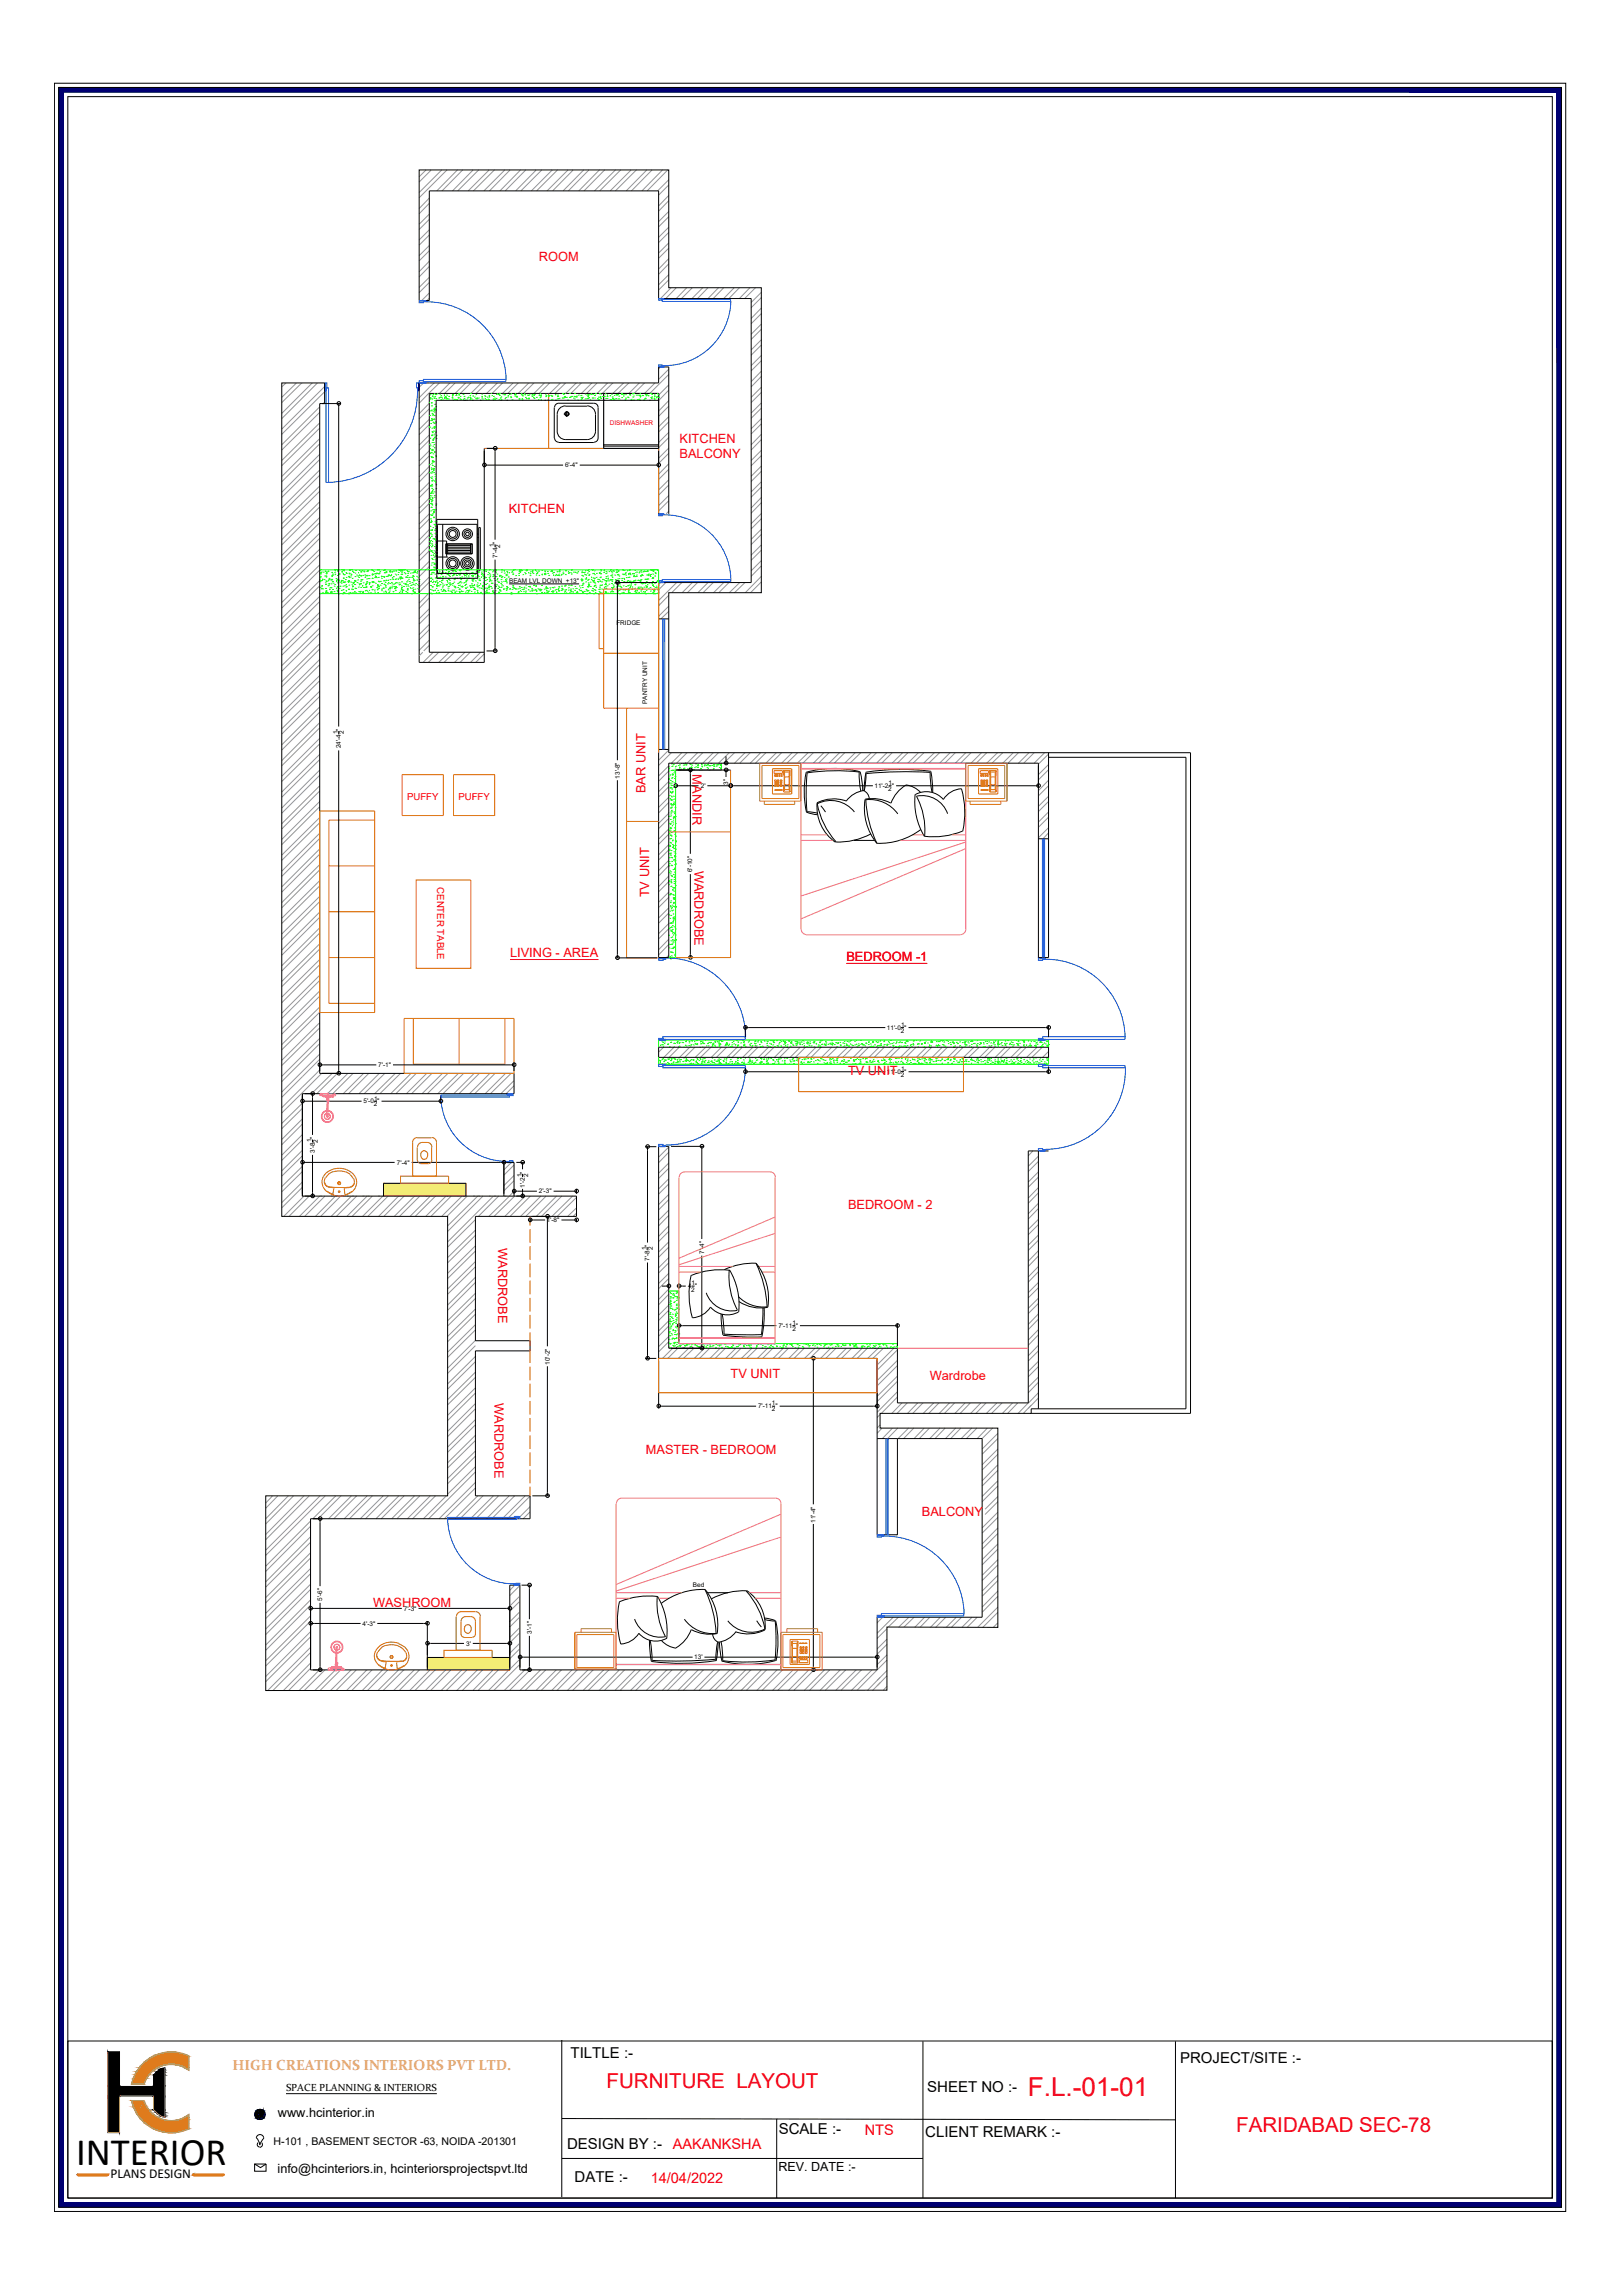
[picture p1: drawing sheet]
<svg xmlns="http://www.w3.org/2000/svg" width="210mm" height="297mm" viewBox="0 0 210 297" stroke-linecap="round" stroke-linejoin="round" font-family="sans-serif">
<defs><g id="words">
<text font-size="5" x="9.8" y="280.1">INTERIOR</text>
<text font-size="3.4" fill="#f00" x="133" y="271.2">F.L.-01-01</text>
<g font-size="2.7" fill="#f00">
<text x="78.5" y="270.1">FURNITURE LAYOUT</text>
<text x="160" y="275.9">FARIDABAD SEC-78</text>
</g>
<text font-size="1.9" fill="#dda56e" x="30.1" y="267.9">HIGH CREATIONS INTERIORS PVT LTD.</text>
<g font-size="1.9">
<text x="73.8" y="266.3">TILTLE :-</text>
<text x="152.7" y="266.8">PROJECT/SITE :-</text>
<text x="120" y="270.7">SHEET NO :-</text>
<text x="73.4" y="278">DESIGN BY :-</text>
<text x="100.8" y="276.1">SCALE :-</text>
<text x="119.7" y="276.5">CLIENT REMARK :-</text>
<text x="74.4" y="282.3">DATE :-</text>
</g>
<g font-size="1.9" fill="#f00">
<text x="87.1" y="278">AAKANKSHA</text>
<text x="111.9" y="276.2">NTS</text>
<text x="84.2" y="282.4">14/04/2022</text>
</g>
<text font-size="1.8" x="14.3" y="281.8">PLANS DESIGN</text>
<g font-size="1.7" fill="#f00">
<text x="69.7" y="33.8">ROOM</text>
<text x="87.9" y="57.3">KITCHEN</text>
<text x="87.9" y="59.3">BALCONY</text>
<text x="65.8" y="66.3">KITCHEN</text>
<text x="89.6" y="100.2" transform="rotate(90 89.6 100.2)">MANDIR</text>
<text x="83.5" y="102.6" transform="rotate(-90 83.5 102.6)">BAR UNIT</text>
<text x="89.9" y="112.6" transform="rotate(90 89.9 112.6)">WARDROBE</text>
<text x="84" y="116.1" transform="rotate(-90 84 116.1)">TV UNIT</text>
<text x="66" y="123.8">LIVING - AREA</text>
<text x="109.5" y="124.3">BEDROOM -1</text>
<text x="109.7" y="139.1">TV UNIT</text>
<text x="64.5" y="161.5" transform="rotate(90 64.5 161.5)">WARDROBE</text>
<text x="109.7" y="156.4">BEDROOM - 2</text>
<text x="94.5" y="178.3">TV UNIT</text>
<text x="120.3" y="178.6">Wardrobe</text>
<text x="64" y="181.5" transform="rotate(90 64 181.5)">WARDROBE</text>
<text x="83.6" y="188.1">MASTER - BEDROOM</text>
<text x="119.3" y="196.1">BALCONY</text>
<text x="48.3" y="208">WASHROOM</text>
</g>
<g font-size="1.7">
<text x="36" y="273.9">www.hcinterior.in</text>
<text x="35.9" y="281.1">info@hcinteriors.in, hcinteriorsprojectspvt.ltd</text>
</g>
<text font-size="1.6" x="100.7" y="280.9">REV. DATE :-</text>
<text font-size="1.4" x="35.4" y="277.5">H-101 , BASEMENT SECTOR -63, NOIDA -201301</text>
<text font-size="1.3" x="37" y="270.5">SPACE PLANNING &amp; INTERIORS</text>
<g font-size="1.2" fill="#f00">
<text x="52.7" y="103.4">PUFFY</text>
<text x="59.3" y="103.4">PUFFY</text>
<text x="56.6" y="114.8" transform="rotate(90 56.6 114.8)">CENTER TABLE</text>
</g>
<text font-size=".8" fill="#f00" x="78.9" y="55">DISHWASHER</text>
<g font-size=".8">
<text x="73.1" y="60.5">6'-4&quot;</text>
<text x="63.9" y="70.8" transform="rotate(-90 63.9 70.8)">1</text>
<text x="64.7" y="70.8" transform="rotate(-90 64.7 70.8)">2</text>
<text x="64.4" y="72.2" transform="rotate(-90 64.4 72.2)">7'-4 &quot;</text>
<text x="65.9" y="75.4">BEAM LVL DOWN +13&quot;</text>
<text x="79.8" y="80.8">FRIDGE</text>
<text x="43.7" y="95" transform="rotate(-90 43.7 95)">1</text>
<text x="44.5" y="95" transform="rotate(-90 44.5 95)">2</text>
<text x="83.7" y="91.1" transform="rotate(-90 83.7 91.1)">PANTRY UNIT</text>
<text x="44.1" y="96.8" transform="rotate(-90 44.1 96.8)">24'-4 &quot;</text>
<text x="80.2" y="100.7" transform="rotate(-90 80.2 100.7)">13'-8&quot;</text>
<text x="90.7" y="102">2'</text>
<text x="94.2" y="101.5" transform="rotate(-90 94.2 101.5)">3&quot;</text>
<text x="113.2" y="102">11'-2 &quot;</text>
<text x="115" y="101.5">1</text>
<text x="114.9" y="102.3">2</text>
<text x="89.6" y="112.8" transform="rotate(-90 89.6 112.8)">6'-10&quot;</text>
<text x="114.8" y="133.2">11'-0 &quot;</text>
<text x="116.6" y="133.7">2</text>
<text x="116.6" y="132.9">1</text>
<text x="47" y="142.8">5'-0 &quot;</text>
<text x="48.4" y="143.1">2</text>
<text x="48.4" y="142.4">1</text>
<text x="49" y="138.1">7'-1&quot;</text>
<text x="114.8" y="138.9">11'-0 &quot;</text>
<text x="116.6" y="139.3">2</text>
<text x="116.6" y="138.5">1</text>
<text x="40.3" y="147.8" transform="rotate(-90 40.3 147.8)">1</text>
<text x="40.7" y="149.2" transform="rotate(-90 40.7 149.2)">3'-8 &quot;</text>
<text x="41.1" y="147.8" transform="rotate(-90 41.1 147.8)">2</text>
<text x="51.4" y="150.7">7'-4&quot;</text>
<text x="67.5" y="152.3" transform="rotate(-90 67.5 152.3)">1</text>
<text x="67.9" y="153.6" transform="rotate(-90 67.9 153.6)">1'-2 &quot;</text>
<text x="68.3" y="152.3" transform="rotate(-90 68.3 152.3)">2</text>
<text x="69.7" y="154.4">2'-3&quot;</text>
<text x="70.8" y="158.1">1'-8&quot;</text>
<text x="83.7" y="161.7" transform="rotate(-90 83.7 161.7)">1</text>
<text x="84.5" y="161.8" transform="rotate(-90 84.5 161.8)">2</text>
<text x="84" y="163.1" transform="rotate(-90 84 163.1)">7'-8 &quot;</text>
<text x="89" y="166.7">4 &quot;</text>
<text x="89.5" y="167.1">2</text>
<text x="89.5" y="166.3">1</text>
<text x="91.1" y="162.2" transform="rotate(-90 91.1 162.2)">7'-4&quot;</text>
<text x="100.7" y="171.8">7'-11 &quot;</text>
<text x="102.5" y="171.4">1</text>
<text x="102.5" y="172.2">2</text>
<text x="71.1" y="176.5" transform="rotate(-90 71.1 176.5)">10'-2&quot;</text>
<text x="98.1" y="182.2">7'-11 &quot;</text>
<text x="99.9" y="181.8">1</text>
<text x="99.9" y="182.6">2</text>
<text x="105.6" y="197" transform="rotate(-90 105.6 197)">11'-4&quot;</text>
<text x="41.7" y="207.1" transform="rotate(-90 41.7 207.1)">5'-6&quot;</text>
<text x="52.3" y="208.4">7'-3&quot;</text>
<text x="89.7" y="205.3">Bed</text>
<text x="46.9" y="210.3">4'-3&quot;</text>
<text x="60.3" y="212.9">3'</text>
<text x="68.8" y="211.4" transform="rotate(-90 68.8 211.4)">3'-1&quot;</text>
<text x="89.8" y="214.7">13'</text>
</g>
</g></defs>
<!-- layer: 0 -->
<g fill="none" stroke="#939598" stroke-width=".13">
<path d="M55.1 22l-.9 .9M55.6 25.6l-1.4 1.4M55.6 27.7l-1.4 1.3M55.6 29.7l-1.4 1.3M55.6 31.8l-1.4 1.3M55.6 33.8l-1.4 1.4M55.6 35.9l-1.4 1.3M55.6 37.9l-1 1M55.6 26.3l-1.4 1.4M55.6 28.4l-1.4 1.3M55.6 30.4l-1.4 1.3M55.6 32.4l-1.4 1.4"/>
<path d="M55.6 34.5l-1.4 1.3M55.6 36.5l-1.4 1.4M55.6 38.6l-.3 .3M55.8 22l-1.6 1.6M57.2 22l-3 2.9M57.8 22l-3.6 3.6M59.2 22l-2.7 2.7M59.9 22l-2.7 2.7M61.2 22l-2.6 2.7M61.9 22l-2.7 2.7M63.3 22l-2.7 2.7M64 22l-2.7 2.7"/>
<path d="M65.3 22l-2.7 2.7M66 22l-2.7 2.7M67.4 22l-2.7 2.7M68 22l-2.6 2.7M69.4 22l-2.7 2.7M70.1 22l-2.7 2.7M71.5 22l-2.7 2.7M72.2 22l-2.8 2.7M73.5 22l-2.7 2.7M74.2 22l-2.7 2.7M75.5 22l-2.6 2.7M76.2 22l-2.7 2.7"/>
<path d="M77.6 22l-2.7 2.7M78.2 22l-2.6 2.7M79.6 22l-2.7 2.7M80.3 22l-2.7 2.7M81.7 22l-2.7 2.7M82.4 22l-2.8 2.7M83.7 22l-2.7 2.7M84.4 22l-2.7 2.7M85.7 22l-2.6 2.7M86.4 22l-2.7 2.7M86.5 23.3l-1.4 1.4M86.5 23.9l-1.3 1.3"/>
<path d="M86.5 32.1l-1.3 1.3M86.5 29.4l-1.3 1.3M86.5 30.1l-1.3 1.3M86.5 25.3l-1.3 1.3M86.5 27.4l-1.3 1.3M86.5 31.4l-1.3 1.3M86.5 33.5l-1.3 1.3M86.5 35.5l-1.3 1.3M86.5 26l-1.3 1.3M86.5 28l-1.3 1.4M86.5 34.1l-1.3 1.4M86.5 36.2l-1.3 1.3"/>
<path d="M86.8 37.2l-1.3 1.4M87.5 37.2l-1.3 1.4M88.9 37.2l-1.4 1.4M89.6 37.2l-1.4 1.4M90.9 37.2l-1.4 1.4M91.6 37.2l-1.3 1.4M93 37.2l-1.4 1.4M93.7 37.2l-1.4 1.4M95 37.2l-1.3 1.4M95.7 37.2l-1.4 1.4M97 37.2l-1.3 1.4M97.8 37.2l-1.4 1.4"/>
<path d="M98.5 37.8l-1.3 1.3M98.5 38.5l-1.3 1.3M98.5 39.8l-1.3 1.4M37 49.5l-.5 .6M38.4 49.5l-1.9 1.9M39 49.5l-2.5 2.6M40.4 49.5l-3.9 4M41.1 49.5l-4.6 4.7M41.4 52.6l-4.9 4.9M41.4 54.7l-4.9 4.9M41.4 56.7l-4.9 5M41.4 58.8l-4.9 4.9"/>
<path d="M41.4 53.4l-4.9 4.8M41.4 55.4l-4.9 4.9M41.4 57.4l-4.9 4.9M41.4 59.5l-4.9 4.9M42 50l-5.5 5.5M42 52l-.2 .2M42 50.7l-5.5 5.5M54.8 49.5l-.6 .6M55.6 52.2l-1.4 1.3M55.6 54.2l-1.4 1.4M55.6 56.3l-1.4 1.3M55.6 58.3l-1.4 1.3"/>
<path d="M55.6 52.9l-1.4 1.3M55.6 54.9l-1.4 1.3M55.6 57l-1.4 1.3M55.6 59l-1.4 1.3M56.2 49.5l-2 1.9M56.9 49.5l-2.7 2.7M58.2 49.5l-1.3 1.4M58.9 49.5l-1.4 1.4M60.3 49.5l-1.4 1.4M60.9 49.5l-1.3 1.4M62.3 49.5l-1.4 1.4M63 49.5l-1.4 1.4"/>
<path d="M64.4 49.5l-1.4 1.4M65 49.5l-1.3 1.4M66.4 49.5l-1.4 1.4M67.1 49.5l-1.4 1.4M68.4 49.5l-1.3 1.4M69.1 49.5l-1.4 1.4M70.5 49.5l-1.4 1.4M71.1 49.5l-1.3 1.4M72.5 49.5l-1.4 1.4M73.2 49.5l-1.4 1.4M74.6 49.5l-1.4 1.4M75.2 49.5l-1.3 1.4"/>
<path d="M76.6 49.5l-1.4 1.4M77.3 49.5l-1.4 1.4M78.6 49.5l-1.3 1.4M79.3 49.5l-1.4 1.4M80.7 49.5l-1.4 1.4M81.4 49.5l-1.4 1.4M82.7 49.5l-1.3 1.4M83.4 49.5l-1.3 1.4M84.8 49.5l-1.4 1.4M85.5 47.5l-.3 .2M86.5 49.8l-1.3 1.3M86.5 48.4l-2.4 2.5"/>
<path d="M86.5 47.8l-1.3 1.3M86.5 51.8l-1.3 1.4M86.5 53.9l-1.3 1.3M86.5 55.9l-1.3 1.3M86.5 58l-1.3 1.3M86.5 50.5l-1.3 1.3M86.5 52.5l-1.3 1.4M86.5 54.6l-1.3 1.3M86.5 56.6l-1.3 1.3M86.5 58.6l-1.3 1.4M98.5 41.9l-1.3 1.3M98.5 44l-1.3 1.3"/>
<path d="M98.5 46l-1.3 1.3M98.5 50.1l-1.3 1.3M98.5 52.1l-1.3 1.3M98.5 54.2l-1.3 1.3M98.5 40.6l-1.3 1.3M98.5 42.6l-1.3 1.3M98.5 44.6l-1.3 1.3M98.5 50.8l-1.3 1.3M98.5 52.8l-1.3 1.3M98.5 48l-1.3 1.4M98.5 56.2l-1.3 1.3M98.5 58.3l-1.3 1.3"/>
<path d="M98.5 46.7l-1.3 1.3M98.5 48.7l-1.3 1.4M98.5 54.8l-1.3 1.3M98.5 56.9l-1.3 1.3M98.5 58.9l-1.3 1.4M41.4 60.8l-4.9 4.9M41.4 62.9l-4.9 4.8M41.4 64.9l-4.9 4.9M41.4 66.9l-4.9 5M41.4 69l-4.9 4.9M41.4 71l-4.9 4.9M41.4 73.1l-4.9 4.8"/>
<path d="M41.4 75.1l-4.9 4.9M41.4 77.1l-4.9 5M41.4 79.2l-4.9 4.9M41.4 61.5l-4.9 4.9M41.4 63.6l-4.9 4.8M41.4 65.6l-4.9 4.9M41.4 67.6l-4.9 4.9M41.4 69.7l-4.9 4.9M41.4 71.7l-4.9 4.9M41.4 73.8l-4.9 4.9M41.4 75.8l-4.9 4.9M41.4 77.8l-4.9 4.9"/>
<path d="M41.4 79.9l-4.9 4.9M55.6 60.3l-1.4 1.4M55.6 62.4l-1.4 1.3M55.6 64.4l-1.4 1.4M55.6 66.5l-1.4 1.3M55.6 68.5l-1.4 1.4M55.6 70.6l-1.4 1.3M55.6 72.6l-1.4 1.3M55.6 74.6l-1.4 1.4M55.6 76.7l-1.4 1.3M55.6 78.8l-1.4 1.3M55.6 61l-1.4 1.4"/>
<path d="M55.6 63.1l-1.4 1.3M55.6 65.1l-1.4 1.3M55.6 67.2l-1.4 1.3M55.6 69.2l-1.4 1.3M55.6 71.3l-1.4 1.3M55.6 73.3l-1.4 1.3M55.6 75.3l-1.4 1.3M55.6 77.4l-1.4 1.3M55.6 79.4l-1.4 1.3M85.5 75.4l-.3 .2M86.2 75.4l-1 .9M86.5 60l-1.3 1.4"/>
<path d="M86.5 62.1l-1.3 1.3M86.5 64.1l-1.3 1.3M86.5 66.1l-.3 .4M86.5 60.7l-1.3 1.3M86.5 62.8l-1.3 1.3M86.5 64.8l-1.3 1.3M86.5 78.4l-1.3 1.3M86.5 77l-1.3 1.4M86.5 79.1l-1 1M87.6 75.4l-2.4 2.3M88.2 75.4l-1.3 1.3M89.6 75.4l-1.3 1.3"/>
<path d="M90.3 75.4l-1.3 1.3M91.6 75.4l-1.3 1.3M92.3 75.4l-1.3 1.3M93.7 75.4l-1.4 1.3M94.3 75.4l-1.3 1.3M95.7 75.4l-1.3 1.3M96.4 75.4l-1.3 1.3M98.5 60.3l-1.3 1.3M98.5 62.3l-1.3 1.3M98.5 64.4l-1.3 1.3M98.5 66.4l-1.3 1.3M98.5 68.5l-1.3 1.3"/>
<path d="M98.5 70.5l-1.3 1.3M98.5 72.5l-1.3 1.3M98.5 74.6l-2.1 2.1M98.5 76.6v.1M98.5 61l-1.3 1.3M98.5 63l-1.3 1.3M98.5 65l-1.3 1.4M98.5 67.1l-1.3 1.3M98.5 69.1l-1.3 1.4M98.5 71.2l-1.3 1.3M98.5 73.2l-1.3 1.4M98.5 75.3l-1.4 1.4"/>
<path d="M41.4 81.3l-4.9 4.8M41.4 83.3l-4.9 4.9M41.4 85.3l-4.9 4.9M41.4 87.4l-4.9 4.9M41.4 89.4l-4.9 4.9M41.4 91.5l-4.9 4.9M41.4 93.5l-4.9 4.9M41.4 95.5l-4.9 4.9M41.4 97.6l-4.9 4.9M41.4 99.6l-4.9 4.9M41.4 81.9l-4.9 4.9M41.4 84l-4.9 4.9"/>
<path d="M41.4 86l-4.9 4.9M41.4 88.1l-4.9 4.8M41.4 90.1l-4.9 4.9M41.4 92.1l-4.9 4.9M41.4 94.2l-4.9 4.9M41.4 96.2l-4.9 4.9M41.4 98.3l-4.9 4.8M54.7 84.4l-.5 .5M55.6 80.8l-1.4 1.3M55.6 82.8l-1.4 1.3M55.6 81.5l-1.4 1.3M55.6 83.5l-.8 .7"/>
<path d="M56.1 84.4l-1.3 1.3M56.8 84.4l-1.4 1.3M58.1 84.4l-1.3 1.3M58.8 84.4l-1.3 1.3M60.2 84.4l-1.4 1.3M60.8 84.4l-1.3 1.3M62.2 84.4l-1.3 1.3M62.7 84.6l-1.1 1.1M85.2 97h.1M86.5 97l-1.3 1.4M86.5 99.1l-1.3 1.3M86.5 99.8l-1.3 1.3"/>
<path d="M86.9 97.4l-1.7 1.6M88.2 97.4l-1.3 1.3M88.9 97.4l-1.3 1.3M90.3 97.4l-1.4 1.3M90.9 97.4l-1.3 1.3M92.3 97.4l-1.4 1.3M93 97.4l-1.4 1.3M94.4 97.4l-1.4 1.3M95.1 97.4l-1.4 1.3M96.4 97.4l-1.3 1.3M97.1 97.4l-1.4 1.3M98.4 97.4l-1.3 1.3"/>
<path d="M99.1 97.4l-1.3 1.3M100.5 97.4l-1.4 1.3M101.1 97.4l-1.3 1.3M102.5 97.4l-1.4 1.3M103.2 97.4l-1.4 1.3M104.6 97.4l-1.4 1.3M105.3 97.4l-1.4 1.3M106.6 97.4l-1.3 1.3M107.3 97.4l-1.4 1.3M108.6 97.4l-1.3 1.3M109.3 97.4l-1.3 1.3M110.7 97.4l-1.4 1.3"/>
<path d="M111.4 97.4l-1.4 1.3M112.7 97.4l-1.3 1.3M113.4 97.4l-1.3 1.3M114.8 97.4l-1.4 1.3M115.5 97.4l-1.4 1.3M116.8 97.4l-1.3 1.3M117.5 97.4l-1.4 1.3M118.8 97.4l-1.3 1.3M119.6 97.4l-1.4 1.3M120.9 97.4l-1.4 1.3M121.6 97.4l-1.4 1.3M123 97.4l-1.4 1.3"/>
<path d="M123.6 97.4l-1.3 1.3M125 97.4l-1.4 1.3M125.7 97.4l-1.4 1.3M127 97.4l-1.3 1.3M127.7 97.4l-1.4 1.3M129.1 97.4l-1.4 1.3M129.8 97.4l-1.4 1.3M131.1 97.4l-1.3 1.3M131.8 97.4l-1.4 1.3M133.2 97.4l-1.4 1.3M133.8 97.4l-1.3 1.3M135.2 97.4l-1.4 1.3"/>
<path d="M135.7 98.9l-1.3 1.3M135.7 97.6l-1.3 1.3M135.7 99.6l-1.3 1.3M41.4 101.7l-4.9 4.9M41.4 103.7l-4.9 4.9M41.4 105.8l-4.9 4.8M41.4 107.8l-4.9 4.9M41.4 109.8l-4.9 4.9M41.4 111.9l-4.9 4.9M41.4 113.9l-4.9 4.9M41.4 116l-4.9 4.8M41.4 118l-4.9 4.9"/>
<path d="M41.4 100.3l-4.9 4.9M41.4 102.3l-4.9 4.9M41.4 104.4l-4.9 4.9M41.4 106.4l-4.9 4.9M41.4 108.5l-4.9 4.9M41.4 110.5l-4.9 4.9M41.4 112.5l-4.9 4.9M41.4 114.6l-4.9 4.9M41.4 116.6l-4.9 5M41.4 118.7l-4.9 4.9M86.5 101.1l-1.3 1.3M86.5 103.1l-1.3 1.4"/>
<path d="M86.5 105.2l-1.3 1.3M86.5 107.2l-1.3 1.4M86.5 109.3l-1.3 1.3M86.5 111.3l-1.3 1.3M86.5 113.3l-1.3 1.4M86.5 115.4l-1.3 1.3M86.5 117.4l-1.3 1.4M86.5 119.5l-1.3 1.3M86.5 101.8l-1.3 1.3M86.5 103.8l-1.3 1.4M86.5 105.9l-1.3 1.3M86.5 107.9l-1.3 1.3"/>
<path d="M86.5 110l-1.3 1.3M86.5 112l-1.3 1.3M86.5 114.1l-1.3 1.3M86.5 116.1l-1.3 1.3M86.5 118.1l-1.3 1.3M135.7 100.9l-1.3 1.4M135.7 103l-1.3 1.3M135.7 105l-1.3 1.4M135.7 107.1l-1.3 1.3M135.7 101.7l-1.3 1.3M135.7 103.7l-1.3 1.3M135.7 105.7l-1.3 1.3"/>
<path d="M135.7 107.8l-.7 .7M41.4 138.4l-4.9 4.9M41.4 137l-4.9 5M41.4 120l-4.9 4.9M41.4 122.1l-4.9 4.9M41.4 124.1l-4.9 4.9M41.4 126.2l-4.9 4.9M41.4 128.2l-4.9 4.9M41.4 130.3l-4.9 4.8M41.4 132.3l-4.9 4.9M41.4 134.3l-4.9 4.9M41.4 136.4l-4.9 4.9"/>
<path d="M41.4 120.7l-4.9 4.9M41.4 122.8l-4.9 4.8M41.4 124.8l-4.9 4.9M41.4 126.8l-4.9 5M41.4 128.9l-4.9 4.9M41.4 131l-4.9 4.8M41.4 133l-4.9 4.9M41.4 135l-4.9 4.9M41.6 138.9l-5.1 5.1M43 138.9l-2.7 2.6M43.7 138.9l-2.7 2.6M45 138.9l-2.6 2.6"/>
<path d="M45.7 138.9l-2.6 2.6M47 138.9l-2.6 2.6M47.7 138.9l-2.6 2.6M49.1 138.9l-2.6 2.6M49.8 138.9l-2.7 2.6M51.2 138.9l-2.7 2.6M51.8 138.9l-2.6 2.6M53.2 138.9l-2.6 2.6M53.9 138.9l-2.7 2.6M55.2 138.9l-2.6 2.6M55.9 138.9l-2.6 2.6M57.2 138.9l-2.6 2.6"/>
<path d="M58 138.9l-2.7 2.6M59.3 138.9l-2.6 2.6M60 138.9l-2.7 2.6M61.4 138.9l-2.7 2.6M62 138.9l-2.6 2.6M63.4 138.9l-2.6 2.6M64.1 138.9l-2.7 2.6M65.4 138.9l-2.6 2.6M66.1 138.9l-2.6 2.6M66.5 139.8l-1.7 1.7M85.9 135.5l-.7 .6M86.5 121.5l-1.3 1.4"/>
<path d="M86.5 123.6l-.5 .5M86.5 120.2l-1.3 1.3M86.5 122.2l-1.3 1.3M87.2 135.5l-1.3 1.3M87.9 135.5l-1.3 1.3M89.3 135.5l-1.4 1.3M89.9 135.5l-1.3 1.3M91.3 135.5l-1.3 1.3M92 135.5l-1.4 1.3M93.4 135.5l-1.4 1.3M94 135.5l-1.3 1.3M95.4 135.5l-1.3 1.3"/>
<path d="M96.1 135.5l-1.3 1.3M97.4 135.5l-1.3 1.3M98.1 135.5l-1.3 1.3M99.5 135.5l-1.4 1.3M100.2 135.5l-1.4 1.3M101.5 135.5l-1.3 1.3M102.2 135.5l-1.3 1.3M103.6 135.5l-1.4 1.3M104.2 135.5l-1.3 1.3M105.6 135.5l-1.3 1.3M106.3 135.5l-1.3 1.3M107.6 135.5l-1.3 1.3"/>
<path d="M108.3 135.5l-1.3 1.3M109.7 135.5l-1.4 1.3M110.4 135.5l-1.3 1.3M111.7 135.5l-1.3 1.3M112.4 135.5l-1.3 1.3M113.8 135.5l-1.3 1.3M114.4 135.5l-1.3 1.3M115.8 135.5l-1.3 1.3M116.5 135.5l-1.3 1.3M117.9 135.5l-1.4 1.3M118.5 135.5l-1.3 1.3M119.9 135.5l-1.3 1.3"/>
<path d="M120.6 135.5l-1.3 1.3M121.9 135.5l-1.3 1.3M122.6 135.5l-1.3 1.3M124 135.5l-1.3 1.3M124.6 135.5l-1.3 1.3M126 135.5l-1.3 1.3M126.7 135.5l-1.3 1.3M128.1 135.5l-1.3 1.3M128.7 135.5l-1.3 1.3M130.1 135.5l-1.3 1.3M130.8 135.5l-1.3 1.3M132.1 135.5l-1.3 1.3"/>
<path d="M132.8 135.5l-1.3 1.3M134.2 135.5l-1.3 1.3M134.9 135.5l-1.4 1.3M135.7 136l-.8 .8M135.7 136.7l-.1 .1M39.1 142.7l-2.6 2.6M39.1 144.8l-2.6 2.6M39.1 146.8l-2.6 2.7M39.1 148.8l-2.6 2.7M39.1 150.9l-2.6 2.6M39.1 152.9l-2.6 2.7M39.1 143.4l-2.6 2.6"/>
<path d="M39.1 145.4l-2.6 2.7M39.1 147.5l-2.6 2.6M39.1 149.5l-2.6 2.7M39.1 151.6l-2.6 2.6M39.1 153.6l-2.6 2.7M39.3 154.7l-2.6 2.7M40 154.7l-2.6 2.7M41.4 154.7l-2.7 2.7M41.5 154.7h.1M42.1 154.7l-2.7 2.7M42.9 154.7h.1M43.4 154.7l-2.6 2.7"/>
<path d="M43.6 154.7h.1M44.1 154.7l-2.6 2.7M44.9 154.7h.1M45.5 154.7l-2.6 2.7M45.6 154.7h.1M46.2 154.7l-2.7 2.7M47 154.7h.1M47.5 154.7l-2.6 2.7M47.6 154.7h.1M48.2 154.7l-2.6 2.7M49 154.7h.1M49.5 154.7l-2.6 2.7"/>
<path d="M49.7 154.7h.1M50.2 154.7l-2.6 2.7M51 154.7h.1M51.6 154.7l-2.6 2.7M51.7 154.7h.1M52.3 154.7l-2.6 2.7M53.1 154.7h.1M53.7 154.7l-2.7 2.7M53.8 154.7h.1M54.3 154.7l-2.6 2.7M55.1 154.7h.1M55.7 154.7l-2.6 2.7"/>
<path d="M55.8 154.7h.1M56.4 154.7l-2.7 2.7M57.2 154.7h.1M57.7 154.7l-2.6 2.7M57.8 154.7h.1M58.4 154.7l-2.6 2.7M59.2 154.7h.1M59.8 154.7l-2.6 2.7M59.9 154.7h.1M60.5 154.7l-2.7 2.7M61.3 154.7h.1M61.5 159.1l-3.6 3.6"/>
<path d="M61.5 157.8l-3.6 3.5M61.5 159.8l-3.6 3.6M61.8 154.7l-3.9 3.9M61.9 154.7h.1M62.5 154.7l-4.6 4.6M63.3 154.7h.1M63.9 154.7l-6 6M64 154.7h.1M64.5 154.7l-2.6 2.7M65.3 154.7h.1M66.1 150.4l-.9 1M66.5 152.1l-1.3 1.3"/>
<path d="M66.5 154.1l-3.2 3.3M66.5 140.5l-1 1M66.5 150.7l-1.3 1.3M66.5 152.8l-1.3 1.3M66.6 154.7l-2.7 2.7M68 154.7l-2.7 2.7M68.6 154.7l-2.6 2.7M70 154.7l-2.6 2.7M70.7 154.7l-2.7 2.7M72 154.7l-2.6 2.7M72.7 154.7l-2.6 2.7M74.1 154.7l-2.7 2.7"/>
<path d="M74.6 156.3l-1.1 1.1M74.6 154.9l-2.5 2.5M74.6 156.9l-.4 .5M85.3 148.3l-.1 .1M86.5 148.4l-1.3 1.3M86.5 150.5l-1.3 1.3M86.5 152.5l-1.3 1.3M86.5 154.5l-1.3 1.3M86.5 156.6l-1.3 1.3M86.5 158.6l-1.3 1.3M86.5 149.1l-1.3 1.3M86.5 151.1l-1.3 1.4"/>
<path d="M86.5 153.2l-1.3 1.3M86.5 155.2l-1.3 1.3M86.5 157.2l-1.3 1.4M86.5 159.3l-1.3 1.3M133.7 148.9l-.6 .6M134.4 149.6l-1.3 1.3M134.4 151.6l-1.3 1.3M134.4 153.6l-1.3 1.4M134.4 155.7l-1.3 1.3M134.4 157.7l-1.3 1.4M134.4 159.8l-1.3 1.3M134.4 150.3l-1.3 1.3"/>
<path d="M134.4 152.3l-1.3 1.3M134.4 154.3l-1.3 1.4M134.4 156.4l-1.3 1.3M134.4 158.4l-1.3 1.3M61.5 161.2l-3.6 3.5M61.5 163.2l-3.6 3.6M61.5 165.2l-3.6 3.6M61.5 167.3l-3.6 3.6M61.5 169.3l-3.6 3.6M61.5 171.4l-3.6 3.5M61.5 173.4l-3.6 3.6M61.5 175.5l-3.6 3.5"/>
<path d="M61.5 177.5l-3.6 3.6M61.5 179.5l-3.6 3.6M61.5 161.9l-3.6 3.5M61.5 163.9l-3.6 3.5M61.5 165.9l-3.6 3.6M61.5 168l-3.6 3.5M61.5 170l-3.6 3.6M61.5 172.1l-3.6 3.5M61.5 174.1l-3.6 3.6M61.5 176.2l-3.6 3.5M61.5 178.2l-3.6 3.6M86.5 160.7l-1.3 1.3"/>
<path d="M86.5 162.7l-1.3 1.3M86.5 164.7l-1.3 1.3M86.5 166.8l-1.3 1.3M86.5 168.8l-1.3 1.4M86.5 170.9l-1.3 1.3M86.5 172.9l-1.3 1.3M86.5 161.3l-1.3 1.4M86.5 163.4l-1.3 1.3M86.5 165.4l-1.3 1.3M86.5 167.4l-1.3 1.4M86.5 169.5l-1.3 1.3M86.5 171.5l-1.3 1.4"/>
<path d="M86.5 173.6l-1.3 1.3M87.1 174.4l-1.4 1.3M87.7 174.4l-1.3 1.3M89.1 174.4l-1.3 1.3M89.8 174.4l-1.4 1.3M91.2 174.4l-1.4 1.3M91.8 174.4l-1.3 1.3M93.2 174.4l-1.3 1.3M93.9 174.4l-1.3 1.3M95.2 174.4l-1.3 1.3M95.9 174.4l-1.3 1.3M97.3 174.4l-1.4 1.3"/>
<path d="M98 174.4l-1.4 1.3M99.3 174.4l-1.3 1.3M100 174.4l-1.3 1.3M101.4 174.4l-1.4 1.3M102 174.4l-1.3 1.3M103.4 174.4l-1.3 1.3M104.1 174.4l-1.3 1.3M105.5 174.4l-1.4 1.3M106.1 174.4l-1.3 1.3M107.5 174.4l-1.3 1.3M108.2 174.4l-1.3 1.3M109.5 174.4l-1.3 1.3"/>
<path d="M110.2 174.4l-1.3 1.3M111.6 174.4l-1.3 1.3M112.2 174.4l-1.3 1.3M113.6 174.4l-1.3 1.3M114.3 174.4l-1.3 1.3M115.7 174.4l-2.2 2.2M116.1 176l-2.6 2.6M116.1 178l-2.6 2.7M116.1 178.7l-2.6 2.6M116.1 174.6l-2.6 2.7M116.1 176.7l-2.6 2.6M134.4 161.8l-1.3 1.4"/>
<path d="M134.4 163.8l-1.3 1.4M134.4 165.9l-1.3 1.3M134.4 168l-1.3 1.3M134.4 170l-1.3 1.3M134.4 172l-1.3 1.4M134.4 174l-1.3 1.4M134.4 176.1l-1.3 1.3M134.4 178.2l-1.3 1.3M134.4 160.5l-1.3 1.3M134.4 162.5l-1.3 1.3M134.4 164.5l-1.3 1.4M134.4 166.6l-1.3 1.3"/>
<path d="M134.4 168.6l-1.3 1.3M134.4 170.7l-1.3 1.3M134.4 172.7l-1.3 1.3M134.4 174.8l-1.3 1.3M134.4 176.8l-1.3 1.3M134.4 178.8l-1.3 1.4M35.3 193.5l-.9 1M36 193.5l-1.6 1.6M37.3 193.5l-2.9 3M38 193.5l-3.6 3.7M39.3 193.5l-4.9 5M40 193.5l-5.6 5.7"/>
<path d="M40.2 199.5l-5.8 5.8M40.2 196.8l-5.8 5.8M40.2 198.8l-5.8 5.9M40.2 197.5l-5.8 5.8M41.4 193.5l-7 7M42.1 193.5l-7.7 7.7M43.4 193.5l-2.9 3M44.1 193.5l-2.9 3M45.5 193.5l-3 3M46.2 193.5l-3 3M47.5 193.5l-3 3M48.2 193.5l-3 3"/>
<path d="M49.6 193.5l-3 3M50.3 193.5l-3 3M51.6 193.5l-2.9 3M52.3 193.5l-3 3M53.7 193.5l-3 3M54.3 193.5l-2.9 3M55.7 193.5l-3 3M56.4 193.5l-3 3M57.8 193.5l-3 3M61.5 181.6l-3.6 3.6M61.5 190.4l-6 6.1M61.5 183.7l-3.6 3.5"/>
<path d="M61.5 185.7l-3.6 3.5M61.5 187.7l-3.6 3.6M61.5 189.8l-3.6 3.5M61.5 191.8l-4.7 4.7M61.5 180.2l-3.6 3.6M61.5 182.3l-3.6 3.6M61.5 184.3l-3.6 3.6M61.5 186.4l-3.6 3.5M61.5 188.4l-3.6 3.6M61.5 192.5l-4 4M61.8 193.5l-2.9 3M62.5 193.5l-3 3"/>
<path d="M63.9 193.5l-3 3M64.5 193.5l-2.9 3M65.9 193.5l-2.9 3M66.6 193.5l-3 3M67.1 196.4l-.1 .1M68 193.5l-3 3M68.6 193.6l-2.9 2.9M68.6 194.9l-1.3 1.3M68.6 195.6l-.9 .9M113.9 184.3l-.4 .5M113.9 183l-.4 .4M114 198.6h.1"/>
<path d="M114.1 184.8l-.6 .6M114.7 198.6h.1M115.5 184.8l-1.3 1.3M116 198.6h.1M116.1 180.1l-2.6 2.6M116.1 180.7l-2 2.2M116.2 184.8l-1.3 1.3M116.7 181.5l-1.3 1.4M117.4 181.5l-1.3 1.4M117.6 184.8l-1.4 1.3M118.3 184.8l-1.4 1.3M118.8 181.5l-1.4 1.4"/>
<path d="M119.4 181.5l-1.3 1.4M119.6 184.8l-1.3 1.3M120.3 184.8l-1.3 1.3M120.8 181.5l-1.3 1.4M121.5 181.5l-1.3 1.4M121.6 184.8l-1.3 1.3M122.3 184.8l-1.3 1.3M122.9 181.5l-1.3 1.4M123.5 181.5l-1.3 1.4M123.7 184.8l-1.3 1.3M124.3 184.8l-1.3 1.3M124.9 181.5l-1.3 1.4"/>
<path d="M125.6 181.5l-1.3 1.4M125.7 184.8l-1.3 1.3M126.4 184.8l-1.3 1.3M126.9 181.5l-1.3 1.4M127.6 181.5l-1.3 1.4M127.8 184.8l-1.3 1.3M128.5 184.8l-1.4 1.3M129 181.5l-1.4 1.4M129.1 185.4l-2 2.1M129.1 187.5l-2 2M129.1 189.5l-2 2.1M129.1 191.6l-2 2"/>
<path d="M129.1 193.6l-1.6 1.7M129.1 195.6l-2 2.1M129.1 197.7l-2 2M129.1 199.7l-2 2.1M129.1 186.1l-2 2M129.1 188.1l-2 2.1M129.1 190.2l-2 2M129.1 192.2l-2 2.1M129.1 194.3l-1.6 1.6M129.1 196.3l-2 2M129.1 198.4l-2 2M129.7 181.5l-1.4 1.4"/>
<path d="M131 181.5l-1.3 1.4M131.7 181.5l-1.3 1.4M133.1 181.5l-1.3 1.4M133.4 181.8l-1 1.1M134.4 180.2l-1.3 1.3M134.4 182.2v.1M134.4 180.9l-1.3 1.3M40.2 202.9l-5.8 5.8M40.2 209.1l-5.8 5.8M40.2 209.7l-5.8 5.8M40.2 211.8l-5.8 5.8M40.2 200.9l-5.8 5.8"/>
<path d="M40.2 204.9l-5.8 5.8M40.2 207l-5.8 5.8M40.2 211.1l-5.8 5.8M40.2 213.1l-5.6 5.6M40.2 215.2l-3.5 3.5M40.2 201.6l-5.8 5.8M40.2 203.6l-5.8 5.8M40.2 205.6l-5.8 5.9M40.2 207.7l-5.8 5.8M40.2 213.8l-4.9 4.9M40.2 215.8l-2.8 2.9M41.3 216l-2.6 2.7"/>
<path d="M42.1 216l-2.7 2.7M43.4 216l-2.7 2.7M44.1 216l-2.7 2.7M45.4 216l-2.6 2.7M46.1 216l-2.6 2.7M47.5 216l-2.7 2.7M48.1 216l-2.6 2.7M49.5 216l-2.6 2.7M50.2 216l-2.6 2.7M51.6 216l-2.7 2.7M52.3 216l-2.7 2.7M53.6 216l-2.7 2.7"/>
<path d="M54.3 216l-2.6 2.7M55.6 216l-2.6 2.7M56.3 216l-2.6 2.7M57.7 216l-2.7 2.7M58.3 216l-2.6 2.7M59.7 216l-2.6 2.7M60.4 216l-2.6 2.7M61.8 216l-2.7 2.7M62.5 216l-2.7 2.7M63.8 216l-2.6 2.7M64.5 216l-2.6 2.7M65.8 216l-2.6 2.7"/>
<path d="M66.6 205.1l-.6 .7M67.2 206.6l-1.2 1.2M67.2 208.6l-1.2 1.2M67.2 210.6l-1.2 1.3M67.2 207.2l-1.2 1.3M67.2 209.3l-1.2 1.2M67.2 215.4l-3.3 3.3M67.2 212.7l-1.2 1.2M67.2 214.7l-1.2 1.3M67.2 205.2l-1.2 1.2M67.2 211.3l-1.2 1.2M67.2 213.4l-1.2 1.2"/>
<path d="M67.9 216l-2.7 2.7M68.6 216l-2.7 2.7M69.9 216l-2.6 2.7M70.6 216l-2.6 2.7M72 216l-2.6 2.7M72.7 216l-2.7 2.7M74 216l-2.6 2.7M74.7 216l-2.6 2.7M76.1 216l-2.7 2.7M76.8 216l-2.7 2.7M78.1 216l-2.6 2.7M78.8 216l-2.7 2.7"/>
<path d="M80.2 216l-2.7 2.7M80.8 216l-2.6 2.7M82.2 216l-2.6 2.7M82.9 216l-2.7 2.7M84.3 216l-2.7 2.7M84.9 216l-2.6 2.7M86.3 216l-2.7 2.7M87 216l-2.7 2.7M88.3 216l-2.6 2.7M89 216l-2.6 2.7M90.4 216l-2.7 2.7M91 216l-2.6 2.7"/>
<path d="M92.4 216l-2.6 2.7M93.1 216l-2.7 2.7M94.5 216l-2.7 2.7M95.1 216l-2.6 2.7M96.5 216l-2.6 2.7M97.2 216l-2.7 2.7M98.5 216l-2.6 2.7M99.2 216l-2.6 2.7M100.6 216l-2.7 2.7M101.3 216l-2.7 2.7M102.6 216l-2.6 2.7M103.3 216l-2.7 2.7"/>
<path d="M104.7 216l-2.7 2.7M105.3 216l-2.6 2.7M106.7 216l-2.6 2.7M107.4 216l-2.7 2.7M108.7 216l-2.6 2.7M109.4 216l-2.6 2.7M110.8 216l-2.7 2.7M111.5 216l-2.7 2.7M112.8 216l-2.6 2.7M113.5 209.2v.1M113.9 217l-1.7 1.7M113.9 217.7l-1 1"/>
<path d="M114.2 209.2l-.7 .7M114.8 212.1l-1.3 1.2M114.8 214.1l-1.3 1.3M114.8 216.1l-1.3 1.3M114.8 218.2l-.5 .5M114.8 210.7l-1.3 1.3M114.8 212.7l-1.3 1.3M114.8 214.8l-3.9 3.9M114.8 216.8l-1.3 1.3M115.6 209.2l-2.1 2.1M116.3 209.2l-1.4 1.3M117.6 209.2l-1.3 1.3"/>
<path d="M118.3 209.2l-1.3 1.3M119.6 209.2l-1.2 1.3M120.3 209.2l-1.2 1.3M121.7 209.2l-1.3 1.3M122.4 209.2l-1.3 1.3M123.8 209.2l-1.4 1.3M124.4 209.2l-1.3 1.3M125.8 209.2l-1.3 1.3M126.5 209.2l-1.3 1.3M129.1 201.8l-2 2M129.1 203.8l-2 2M129.1 205.8l-2 2.1"/>
<path d="M129.1 207.9l-2.6 2.6M129.1 209.9l-.6 .6M129.1 200.4l-2 2.1M129.1 202.5l-2 2M129.1 204.5l-2 2M129.1 206.5l-2 2.1M129.1 208.6l-1.9 1.9"/>
</g>
<!-- layer: door -->
<g fill="none" stroke="#003fff" stroke-width=".13">
<path d="M54.2 38.9h.9v.1h-.3v.2h-.6zM54.4 38.9h.7zM55.2 39a10.3 10.3 0 0 1 10.3 10.1M85.2 38.6h.8v.1l-.8 .1zM85.3 38.6h.6h-.6M85.7 38.7h8.8v.3h-8.8zM94.6 39a8.6 8.6 0 0 1-8.6 8.3M42 49.7l.1 .8zM42.1 49.5h.2v.7h-.1v.4h-.1zM42.2 50.2h.3v12.2h-.3zM53.9 49.5h.3v1.1h-.2v-.4h-.1zM54 50.6a11.8 11.8 0 0 1-11.5 11.8"/>
<path d="M54.2 49.7v.8zM54.2 49.2h.6v.2h.3v.1h-.9zM54.4 49.5h.7zM54.8 49.1h10.7v.3h-10.7zM85.2 47.2h.5v.1h.3v.1h-.8zM85.3 47.4l.6 .1zM85.2 75.1h.5v.1h.3v.1h-.8zM85.2 66.5h.8v.1h-.3v.1h-.5zM85.3 75.3l.6 .1zM85.3 66.5h.6h-.6M85.7 75h8.9v.2h-8.9zM86 66.6a8.6 8.6 0 0 1 8.6 8.3"/>
<path d="M85.2 134.3h.6v.2h.3h-.9zM85.2 123.9h1v.2h-.4v.1h-.6zM85.2 137.7h.9v.2h-.3v.1h-.6zM85.4 134.5l.7 .1zM85.4 123.9h.7zM85.4 137.7h.7zM85.8 134.1h10.6v.4h-10.6zM85.8 137.9h10.6v.2h-10.6zM86.2 123.9a10.3 10.3 0 0 1 10.3 10.2M96.5 138.1a10.3 10.3 0 0 1-10.3 10M134.4 134.3h.5v.2h.4h-.9zM134.4 123.9h.9v.2h-.4v.1h-.5z"/>
<path d="M134.4 137.7h.9v.2h-.4v.1h-.5zM134.5 134.5l.7 .1zM134.5 123.9h.7zM134.5 137.7h.7zM134.9 134.1h10.7v.4h-10.7zM134.9 137.9h10.7v.2h-10.7zM135.3 124.1a10.3 10.3 0 0 1 10.3 10M145.6 138.1a10.3 10.3 0 0 1-10.3 10.6M57 141.7h8.9v.2h-8.9zM57 141.9a8.6 8.6 0 0 0 8.7 8.4M65.6 141.5h.8v.2h-.5h-.3zM65.6 150.3l.8-.1v.2h-.8z"/>
<path d="M65.7 150.4h.6zM66.3 141.5h-.6h.6M85.2 148.1h.6v.1h.3v.1h-.9zM85.4 148.3l.7 .1zM134.4 148.6h.5v.1h.4v.2h-.9zM134.5 148.9h.7zM57.9 196.3h8.9v.3h-8.9zM57.9 196.5a8.6 8.6 0 0 0 8.7 8.4M66.5 196.2h.8v.2h-.5v-.1h-.3zM66.6 196.2h.6zM113.5 198.6h.9v.2l-.9 .1zM113.6 198.6h.7z"/>
<path d="M114.4 198.7a10.3 10.3 0 0 1 10.4 10M66.5 204.9l.8-.1v.2h-.8zM66.6 205l.6 .1zM113.5 209h.6v.1h.3v.1h-.9zM113.6 209.2h.7zM114.1 208.8h10.6v.3h-10.6z"/>
</g>
<!-- layer: 0 -->
<g fill="none" stroke="#000" stroke-width=".13">
<path d="M7 10.8h195.6v275.3h-195.6zM7.6 11.3h194.5v274.3h-194.5zM8.2 11.9h193.3v273.1h-193.3zM8.8 12.5h192.1v271.9h-192.1zM43.8 52.2v.5M64.1 58v.4M71.7 52.7v4M71.8 56.7v.2l.2 .2 .3 .1M72.1 55.8a1.08 1.08 0 0 0 1.1 1.1h2.8M72.1 53.6v2.2M72.3 57.2h4.5M72.3 52.2h4.5"/>
<path d="M72.3 52.2h-.3l-.2 .2v.3M73 53.6h.7M73.2 52.5h2.8M73.2 52.5a1.08 1.08 0 0 0-1.1 1.1M73.3 53.2v.7M76 52.5a1.08 1.08 0 0 1 1.1 1.1M76.9 52.2h.2l.2 .2 .1 .3M77.1 55.8a1.08 1.08 0 0 1-1.1 1.1M77.1 53.6v2.2M77.4 56.7l-.1 .2-.2 .2-.2 .1M77.4 52.7v4M85.2 51.8h-28.8v21.9"/>
<path d="M62.7 60.2h.4M79.9 75.4v.4M84.8 60.2h.4M85.2 66.5v-15.6h-29.6v33.5h7.1M86.5 66.5v-19h-1.3v2h-31v36.2h8.5M64.1 83.7v.5M85.2 80.1h1.3M85.2 97h1.3M89.3 99.6v.5M94 98.3v.4M94 99.6v.5M135.7 98h17.8v84.3h-20.1v.6h-19.5v1.9h15.2v25.7h-14.3v8.2h-80.4v-25.2h23.5v-36.1h-21.4v-107.9h5.5v2.7h-.6v86.7h25.1"/>
<path d="M135.7 97.4h18.4v85.5h-20.7M87.4 101.7h.5M94.1 101.7h.9M134 101.7h.4M41.4 137.8h.4M43.8 138.4v.5M66.1 137.8h.4M79.9 123.5v.4M85.2 123.9v-48.5h12v-36.8h-12v-13.9h-29.6v14.2h-1.4v-16.9h32.3v15.2h12v39.5h-12v20.7h49.2v26.5M85.2 135.5h50.5v1.3h-50.5zM86.5 123.9v-25.2h47.9v25.2M89.3 123.5v.4"/>
<path d="M96.4 132.9h.5M96.4 138.7h.5M135.3 132.9h.4M135.3 138.7h.4M39.1 150.4h.5M39.1 142.5h.5M40.4 141.5v.5M40.4 154.3v.4M49.6 153.1v1.6M56.6 142.5h.4M64.7 150.4h.5M66.5 141.5h-27.4v13.3"/>
<path d="M66.5 154.1h.5M67.6 150.4v.4M67.6 154.3v.4M68.6 157.8h.5M70.8 157.4v.4M74.1 154.1h.5M74.1 157.8h.5M83.8 148.4v.4M90.8 148.3v.5M134.4 148.9v33.4M135.7 148.9h-2.6v32.6h-17v-7.1h-29.6v-26.1h-1.3v27.4h28.3v22.9h2.6v-12.5h11v23.1h-13.6v6.8h-46.2v-10.9h-1.3v10.9h-25.8v-19.5h28.4v-3h-7.1v-18.7h7.1v-1.3h-7.1v-16.1h13.1v-2.7h-35.5M83.8 175.3v.4"/>
<path d="M86.1 166.4h.4M87.9 166.4h.4M87.9 171.5h.4M90.8 174v.4M105.3 175.7v.5M115.7 171.5h.4M41.4 196.5v.4M70.8 193.1v.4M85.2 181.9h.5M113 181.9h.5M40.2 208.1h.5M40.2 210h.5"/>
<path d="M41.4 215.6v.4M54.8 210h.5M55.3 214.4v1.6M55.3 212.6h.4M65.5 208.1h.5M65.5 212.6h.5M67.3 214.4h.4M68.5 205.1v.4M68.5 215.6v.4M105.3 215.6v.4M113 214.4h.5M8.8 264h192.1v20.4h-192.1z"/>
<path d="M72.7 263.9v20.3M72.7 274.1l79.4 .1M72.7 279.2h46.7M100.5 274.1v10.3M119.4 264.1v20.3M152.1 264.1v20.3"/>
<circle cx="43.9" cy="52.2" r=".23"/>
<circle cx="64.1" cy="58" r=".23"/>
<circle cx="73.4" cy="53.5" r=".28"/>
<circle cx="73.4" cy="53.5" r=".23"/>
<circle cx="62.7" cy="60.1" r=".23"/>
<circle cx="79.9" cy="75.3" r=".23"/>
<circle cx="85.3" cy="60.1" r=".23"/>
<circle cx="64.1" cy="84.2" r=".23"/>
<circle cx="89.4" cy="99.6" r=".23"/>
<circle cx="94" cy="98.7" r=".23"/>
<circle cx="94" cy="99.6" r=".23"/>
<circle cx="87.5" cy="101.6" r=".23"/>
<circle cx="94.6" cy="101.6" r=".23"/>
<circle cx="134.4" cy="101.6" r=".23"/>
<circle cx="41.4" cy="137.7" r=".23"/>
<circle cx="43.9" cy="138.8" r=".23"/>
<circle cx="66.5" cy="137.7" r=".23"/>
<circle cx="79.9" cy="123.9" r=".23"/>
<circle cx="89.4" cy="123.9" r=".23"/>
<circle cx="96.5" cy="132.9" r=".23"/>
<circle cx="96.5" cy="138.6" r=".23"/>
<circle cx="135.7" cy="132.9" r=".23"/>
<circle cx="135.7" cy="138.6" r=".23"/>
<circle cx="39.2" cy="150.4" r=".23"/>
<circle cx="39.2" cy="142.4" r=".23"/>
<circle cx="40.5" cy="154.7" r=".23"/>
<circle cx="40.5" cy="141.5" r=".23"/>
<circle cx="57.1" cy="142.4" r=".23"/>
<circle cx="65.2" cy="150.4" r=".23"/>
<circle cx="66.5" cy="154.1" r=".23"/>
<circle cx="67.6" cy="154.7" r=".23"/>
<circle cx="67.6" cy="150.4" r=".23"/>
<circle cx="68.6" cy="157.8" r=".23"/>
<circle cx="70.9" cy="157.3" r=".23"/>
<circle cx="74.6" cy="157.8" r=".23"/>
<circle cx="74.6" cy="154.1" r=".23"/>
<circle cx="83.8" cy="148.3" r=".23"/>
<circle cx="90.8" cy="148.3" r=".23"/>
<circle cx="83.8" cy="175.7" r=".23"/>
<circle cx="86.6" cy="166.4" r=".23"/>
<circle cx="87.9" cy="166.4" r=".23"/>
<circle cx="87.9" cy="171.5" r=".23"/>
<circle cx="90.8" cy="174.4" r=".23"/>
<circle cx="105.3" cy="175.7" r=".23"/>
<circle cx="116.2" cy="171.5" r=".23"/>
<circle cx="41.4" cy="196.5" r=".23"/>
<circle cx="70.9" cy="193.5" r=".23"/>
<circle cx="85.3" cy="181.9" r=".23"/>
<circle cx="113.5" cy="181.9" r=".23"/>
<circle cx="40.2" cy="208.1" r=".23"/>
<circle cx="40.2" cy="210" r=".23"/>
<circle cx="41.4" cy="216" r=".23"/>
<circle cx="55.3" cy="212.6" r=".23"/>
<circle cx="55.3" cy="210" r=".23"/>
<circle cx="66" cy="212.6" r=".23"/>
<circle cx="66" cy="208.1" r=".23"/>
<circle cx="67.3" cy="214.4" r=".23"/>
<circle cx="68.5" cy="216" r=".23"/>
<circle cx="68.5" cy="205.1" r=".23"/>
<circle cx="105.3" cy="216" r=".23"/>
<circle cx="113.5" cy="214.4" r=".23"/>
</g>
<!-- layer: WALL -->
<g fill="none" stroke="#0f0" stroke-width=".13">
<path d="M55.6 55.3h.1M55.6 52v.1M55.6 57.5h.1M55.6 53.7h.1M55.6 51.6h.1M55.6 51.1h.1M55.6 56.7h.1M55.6 51.5h.1M55.7 57.7h.1M55.7 51.4h.1l-.1 .1zM55.7 58.1v-.1h-.1l.1 .1M55.7 54.8h.1"/>
<path d="M55.7 54.4h.1M55.7 53.2l.1-.1zM55.8 59.1h.1M55.8 58.6h-.1l.1 .1v-.1M55.8 58.5h.1M55.8 52.1h.1M55.8 54.2h.1zM55.9 56.4h.1M55.9 58.1h.1M55.9 56.3h.1M55.9 54.4h.1M55.9 52.5h.1"/>
<path d="M55.9 59.2h.1M55.9 58.3h.1M55.9 53.1h.1M55.9 55.9h.1M55.9 59.1h.1M55.9 57.2h.1M55.9 55.4h.1M55.9 53.5h.1M55.9 51.6h.1M55.9 59.6h.1M55.9 53.7h.1M55.9 56h.1"/>
<path d="M55.9 54.3l.1-.1v.1zM56 53.2h.1M56 59.7h.1M56 59.2h.1M56 59.7l-.1 .1zM56 57l.1-.1v.1zM56 57.7h.1M56 56.9h.1M56 51h.1M56 58.7h.1M56 58.2h.1M56 54.6h.1"/>
<path d="M56 53.7h.1M56 51.2v.1h-.1M56.1 56.7h.1M56.1 57.2h.1M56.1 59.8h.1M56.1 51.2l-.2 .1M56.1 55.3h.1M56.1 55.8h.1M56.1 56.3h.1M56.1 54.2h.1M56.1 51.4h.1M56.1 54.3h.1"/>
<path d="M56.1 54.8h.1M56.1 57.5h.1M56.1 59.7h.2h-.1zM56.2 53.3h.1M56.2 53.8h.1M56.2 58.5h.1M56.2 57.9h.1M56.2 51.5h.1M56.2 56.6h.1M56.2 54.7h.1M56.2 52.8h.1M56.2 50.9h.1"/>
<path d="M56.2 55.3v.1h-.1zM56.2 53.1h.1v.1zM56.2 51.8h.1M56.2 52.3h.1M56.2 56.1h.1M56.2 55.2h.1M56.2 52.8l-.1 .2h.1v-.1M56.3 51.3h.1M56.3 55.8h.1M56.3 55.3h.1M56.3 53.1h.1M56.3 52.9h.1"/>
<path d="M56.4 59h.1M56.4 52.6h.1M56.4 59.1h.1M56.4 51.6h.1M56.4 56.4v.1zM56.4 54.5v.2h-.1l.1-.2M56.4 55.9h.1M56.4 56.3h.1M56.4 56.7h.1M56.4 51l.1 .1h-.1zM56.6 50.9h.1M56.8 51.5h.1"/>
<path d="M56.9 51.4h.1M56.9 51l.1-.1v.1zM57 51.2h.1M57 51.7h.1M57.1 51.4h.1M57.2 51.6h.1M57.5 51.4h.1M57.5 51.1v.1zM57.6 51.3h.1M57.6 51.4l-.1 .1 .1 .1v-.2M57.7 51.4h.1M57.8 51.1h.1"/>
<path d="M57.8 51.6h.1M57.8 51.6l.1-.1v.1zM58 51.6h.1M58.1 51.3h.1M58.5 51.4h.1M58.5 51.5h.1M58.5 51.2h.1M58.6 51h.1M58.6 51.2h-.1zM58.6 51.7h.1M58.8 51.7h.1M59 51.7h.1"/>
<path d="M59 51.2h.1M59 51.1h.2l-.1 .1zM59.1 51.8l.1-.1v.1M59.3 51.4h.1M59.3 51.5h.1M59.3 50.9h.1M59.4 51.1h.1M59.4 51h.1M59.5 51.6h.1M59.6 51.7h.1M59.7 51.3h-.1v-.1l.1 .2M59.9 51h.1"/>
<path d="M59.9 51.7h.1zM60 51.3h.1M60 51.8h.1M60 51.5h.1M60.2 51.8h.1M60.4 51.7h.1M60.5 51.5h.1M60.7 51.3l-.1 .1h.1M60.8 51.2h.1M60.8 51.7h.1M60.8 51.4h.1M60.8 51.6h.1"/>
<path d="M60.9 50.9h.1M61 51.6h.1M61.1 51.8h.1M61.2 51.2h.1zM61.4 51.4h.1M61.6 51.1h.1M61.6 51.6h.1M61.7 51.6h.1M61.8 51.4l-.1 .1zM61.9 51.5h.1M62.1 51.8h.1M62.2 51.8h.1"/>
<path d="M62.3 51h.1M62.3 51.5h.1M62.3 51.3h.1M62.4 51.6h.1M62.7 51.2h.1M62.8 51.3h.1M62.8 51.5v.1zM62.9 51.7h.1M63 51.4h.1M63.1 51.7h.1M63.2 51.7h.1M63.3 51.2h.1"/>
<path d="M63.3 51.3l.1 .1zM63.5 50.9h.1M63.6 51.2h.1M63.8 51.7h.1M63.8 51.6h.1M63.8 51.7l.1-.1zM63.9 51.3h.1M64 51.5h.1M64 51.7h.1M64.2 51.5h.1M64.2 51h.1M64.3 50.9h.1"/>
<path d="M64.5 51h.1M64.6 51h.1M64.6 51.7h.1M64.6 50.9h.1M64.6 51.2h.1M64.7 51.5h.1M64.8 51.7h.1M64.8 51.4h.1M64.9 51.8l.1-.1v.1M65.1 51h.1M65.3 51.6h.1M65.3 51.1h.1"/>
<path d="M65.3 50.9l-.1 .2h.1v-.1M65.5 51.4v.1l-.1-.1h.1M65.6 51.8h.1M65.7 51.4h.1M65.7 51.2h.1M65.9 51h.1M66.1 51.3h.1M66.1 51.4h.1M66.1 50.9h.1M66.3 51.7h.1M66.6 51.1h.1M66.6 51.2h.1"/>
<path d="M66.6 51l.2-.1-.1 .1zM66.7 51h.1M66.8 51.3l.1 .1v-.2l-.1 .1M66.9 51.4h.1M67.2 51.7h.1M67.2 51.6h.1M67.5 50.9h.1M67.5 51.1h.1M67.5 51.7h.1M67.5 51.6l.2-.1-.1 .1zM67.6 51.1h.1M67.6 51.7h.1"/>
<path d="M67.6 51.2h.1M67.9 51.1h.1M67.9 50.9l.1 .1h-.1zM68 51.4h.1M68.1 51.6h.1M68.3 51.1h.1M68.3 51.6h.1M68.4 51.2h.1M68.5 51.4v.2h-.2M68.5 51h.1M68.5 51.4l-.1 .2M68.8 51.3h.1"/>
<path d="M68.8 51.2l.1-.1h-.1l.1 .1M69 51v.1h-.1zM69 51.4h.1M69.1 51.2h.1M69.1 51.5h.1M69.1 51h.1M69.4 51.4h.1M69.7 51.7h.1zM69.7 51.1h.1M69.8 51.2h.1M69.9 51.4h.1M69.9 50.9h.1"/>
<path d="M69.9 51.3h.1M70 51.2l.1-.1zM70 51.7l.1 .1M70.1 51.7l-.1 .1M70.5 51.8h.1M70.6 51h.1M70.6 51.3h.1M70.6 51.2h.1M70.9 51.7h.1M70.9 51.2h.1M70.9 51.2h.1v.1zM71.1 51.2h-.1z"/>
<path d="M71.3 51.2h.1M71.4 51.7h.1M71.4 51.2h.1M71.9 51.1h.1M71.9 51.8h.1M72.1 51.6h.1M72.2 51.1h.1M72.2 51.3h.1M72.2 51.3h-.1l.1-.1v.2M72.2 51.6h.1M72.4 51.5h.1M72.7 51.5h.1"/>
<path d="M72.8 50.9h.1M72.9 51.5h.1M72.9 51h.1M73 51.3h.1M73 51.3h.2l-.1 .1zM73.1 50.9h.1M73.1 51.4h.1M73.3 51.3l-.1 .1h.1M73.3 51.4h.1M73.5 51.7h.1M73.7 51.4h.1M73.7 50.9h.1"/>
<path d="M73.8 51.4h.1M74 51.3h.1M74.3 51.3h.1M74.3 51.4l-.1 .1zM74.4 50.9h.1M74.4 51.6h.1M74.4 51.3h.1M74.6 51.4h.1M74.6 51.2h.1M74.8 51.7h.1M74.9 51.1h.1M75.2 51.7h.1"/>
<path d="M75.2 51.2h.1M75.2 51.4h.1M75.2 51.4h.1zM75.3 51.6l.1-.1zM75.4 51.4h.1M75.7 51.6h.1M75.7 51h.1M75.9 51.6h.1M75.9 51.1h.1M76 51.3h.1M76.1 51.6h.1M76.1 51.1h.1"/>
<path d="M76.2 51.4h.1M76.2 51v.2l-.2-.1M76.2 51l-.1 .1M76.4 51.7v-.1l-.1 .1h.2M76.4 51l.1-.1v.1zM76.5 51h.1M76.6 51.5h.1M76.7 51.5h.1M76.7 51h.1M76.9 51.5h.1M76.9 51.2h.1M77.1 50.9h.1"/>
<path d="M77.3 51.6l.1-.1v.1zM77.4 51.4h.1M77.4 51.8l.1-.1v.1M77.5 51.7h.1M77.6 50.9h.1M77.6 51.4h.1M77.7 51.5h.1M77.7 51.2l.1 .2h-.1M77.8 51h.1M77.8 51.2l-.1 .1M77.9 51.3h.1M78.2 51.8h.1"/>
<path d="M78.2 51.3h.1M78.3 50.9h.1M78.4 51.5h.1M78.5 51.5h.1M78.5 51.3h.1M78.5 51.1h.2l-.1 .1zM78.9 51.7h.1M78.9 51.2h.1M79.1 51.7h.1M79.1 51h.1M79.2 51.4h.1M79.3 51.6h.1"/>
<path d="M79.3 51.5v.1h-.1M79.3 51.4v.2M79.4 51.7h.1M79.4 51.7h.2h-.1zM79.5 51.2h.1M79.7 51.6h.1M79.7 51.1h.1M79.8 51.1h.1M79.9 51h.1M80 51.6h.1M80.1 51.2h.1M80.1 51.6h.1"/>
<path d="M80.4 51h.1M80.4 51.4h.1M80.4 50.9v.1h.1M80.5 51h.1M80.5 50.9v.1M80.7 51.1h.1M80.7 51.2h.1zM80.9 51.7h.1M80.9 51.7v.1M81 51.5h.1M81 51.1h.1M81 51.7l-.1 .1"/>
<path d="M81.2 51.4h.1M81.3 51.4h.1M81.5 51.1h.1M81.5 51v.1zM81.6 51.8h.1M81.7 51.8h.1M81.7 51.7h.1M81.8 50.9h.1M81.9 51.4h.1M82 50.9h.1M82 51.7h.1M82 51.2h.1"/>
<path d="M82.3 51.1h.1M82.5 51.7h.1M82.5 51.2l.1-.1zM82.6 51.7h.1M82.7 51.7h.1M82.7 51.2h.1M82.8 50.9h.1M82.8 51.8h.1M82.8 51.2h.1M82.9 51.4l-.1-.1h.1v.1M83.1 51.2h.1M83.2 51.2h.1"/>
<path d="M83.3 51.7h.1M83.5 51.5h.1M83.5 51.1h.1M83.6 51h.1M83.6 51.2h.1zM83.7 51.1h.1M83.9 51.2h.1M84 51.8h.1M84.1 50.9h.1M84.2 51.4h.1M84.3 50.9h.1M84.3 51.6h.1"/>
<path d="M84.3 51h.1M84.3 51.4h.1M84.6 51.5h.1M84.6 51.3l.1-.1v.2zM84.7 51.2h.1M84.7 51h.1M84.7 51.7h.1M84.9 51.4h.2l-.1 .1zM85 51.3h.1M85.1 50.9h.1M85.1 51.1h.1M85.2 51.2h.1"/>
<path d="M85.2 51.4h.1M41.4 75.2h.1M41.4 76.8h.1M41.4 76h.1zM41.4 73.7h43.8v3.1h-43.8M41.4 73.8h.1M41.4 74.3h.1M41.4 74.7h.1M41.4 74.2h.1M41.5 74.6h.1M41.5 74.1h.1M41.5 75.2h.1"/>
<path d="M41.5 75l-.1 .1zM41.6 75.9h.1M41.6 74h.1M41.6 75.1h.1M41.6 75.7h.1M41.7 76.7h.1M41.7 76.2h-.1l.1-.1v.1M41.7 74.9h.1v.1zM41.8 76.7h.1M41.8 76.2h.1M41.8 74h.1M41.9 75h.1"/>
<path d="M42 74.5h.1M42.1 76.1h.1M42.1 76.6h.1M42.1 75.4h.1M42.1 73.9l.1-.1v.1zM42.1 75.2h.1M42.1 75.6h.1M42.2 74.1h.1M42.2 74.6h.1M42.2 75.6h.1M42.2 76.4h.1M42.2 74.5h.1"/>
<path d="M42.2 74.2h.1M42.3 75.2h.1M42.3 76.6v.1zM42.3 76.6h.1M42.3 74v.1zM42.4 74h.1M42.4 76.7h.1M42.4 75.8h.1M42.5 75.7h.1M42.5 73.9h.1M42.5 75.5h.1M42.5 75.1l.1 .1h-.2z"/>
<path d="M42.6 75h.1M42.6 75.5h.1v.1zM42.7 76h.1M42.7 74.8l-.1 .1M42.7 74.8v.1h-.1M42.7 75h.1M42.7 76.2l-.1 .1h.1v-.1M42.9 75.5h.1M42.9 76h.1M42.9 76.5h.1M42.9 76.5v.1h-.2M42.9 74.6h.1"/>
<path d="M42.9 75h.1M42.9 76.5l-.1 .1M42.9 74.1h.1M42.9 74.9h.1M42.9 74.4h.1M42.9 76.6h.1M43 75.3h.1M43 74.5l.1-.1v.1zM43 75.2h.1M43 74.3h.1M43 76.3h.1M43 74.4h.1"/>
<path d="M43.1 75.5h.1M43.2 76.5h.1M43.2 76.8h.1M43.2 75.8h.1M43.3 74.4h.1M43.3 73.8h.1M43.3 75.6h.1M43.3 73.7h.1M43.4 74.1h-.1zM43.5 74.9h.1M43.5 76.1h.1v.1zM43.5 75.1h.1"/>
<path d="M43.6 75.2v.1l-.1-.1zM43.6 75.9h.1M43.6 76.4h.1M43.6 76.5h.1M43.6 73.7h.1M43.7 74.4h.1M43.7 74.9h.1M43.7 75.4h.1M43.7 75.9h.1M43.7 73.9h.1M43.7 73.8h.1M43.7 76.6h.1"/>
<path d="M43.7 76.4l.1-.1zM43.8 74.3h.1M43.8 75.3h.1M43.8 75.1h.1M43.9 74.3h.1M43.9 76.1h.1M43.9 74.2h.1M43.9 75.1l.1-.1zM44 75.9h.1M44 75.8h.1M44 75.3h.1M44.2 76.4h.1"/>
<path d="M44.2 75.5h.1M44.2 74l.1-.1v.2zM44.3 73.7h.1M44.3 75l-.1 .2M44.3 75.1v.1h-.2M44.3 75.1h.1M44.3 76.8h.1M44.4 75.8h.1M44.4 76.3h.1M44.4 74.4h.1M44.4 74.8h.1M44.4 75.3h.1"/>
<path d="M44.4 73.8h.1M44.4 74.1l.1 .1h-.1zM44.5 73.8h.1M44.5 76.7l-.1 .1M44.5 76.7v.1M44.5 76.6h.1M44.5 76.7h-.1l.1 .1M44.6 75.8h.1M44.6 74.4h.1M44.6 75.3h.1M44.6 75.3l.1 .1h-.1zM44.7 75h.1"/>
<path d="M44.8 76h.1M44.8 74.1h.1M44.8 76.5v-.1l.1 .1zM44.8 75.7v-.1zM44.8 74.7h.1M44.8 74.2h.1M44.8 75.9h.1M45 75.2h.1M45.1 75.3h.1M45.1 76.2h.1M45.1 76.7h.1M45.1 76.8h.1"/>
<path d="M45.1 76.3h.1M45.1 75.1h.1M45.1 75.2h.1M45.1 75.7h.1M45.2 74.2h.1M45.2 74.7h.1M45.2 74.1h.1M45.2 73.8h.1M45.2 74.5l-.1 .1h.1M45.3 76.7h.1M45.4 74.6h.1M45.4 75.3h.1"/>
<path d="M45.4 74.4h.1M45.5 76.2h.1M45.5 75.7h.1M45.5 74.2l-.1 .1 .1 .1v-.1M45.6 76.7h.1M45.6 74.8h.1M45.6 75.9h.1M45.6 75.8h.1M45.6 73.9h.1M45.6 76.3l.1-.1v.1zM45.6 73.7l-.1 .1M45.7 75.4v.1h-.1z"/>
<path d="M45.7 74.1h.1M45.8 75.3l.1 .2-.2-.1M45.9 76.6h.1M45.9 75.6h.1M45.9 75.3l-.2 .1M45.9 75.1h.1M45.9 76.1h.1M45.9 75.2h.1M45.9 76.5v.1zM45.9 74.1h.1M45.9 74.6h.1M46 73.8h.1"/>
<path d="M46 75.2h.1zM46 76.1h.1M46.1 76.7h.1M46.2 74.4h.1M46.2 75.4h.1M46.3 74.5h.1M46.3 75h.1M46.4 76h.1M46.4 74.1h.1zM46.4 76.6h.1M46.4 74.7h.1M46.5 75.5h.1"/>
<path d="M46.5 75.7h.1M46.5 73.8h.1M46.5 74.4h.1zM46.6 76.6h.1M46.6 76.5h.1M46.7 75h.1M46.7 75.5h.1M46.7 76h.1M46.7 74.5h.1M46.7 73.9h.1M46.7 75.2h.1M46.7 74h.1"/>
<path d="M46.8 75.5h-.1h.1M46.8 73.8h.1M46.8 75h.1M46.9 76.7h.1M46.9 75.8l.1-.1v.1zM47 76.6h.1M47 74.4h.1M47 76.6h-.1h.1M47 76.6v.1M47 76h.1M47 75.4h.1M47 73.9h.1"/>
<path d="M47.2 76h.1M47.2 74.4h.1M47.2 73.8l-.1 .2M47.2 73.9v.1h-.1M47.2 74.7l.1-.1v.1zM47.3 76.4h.1M47.3 74.5h.1M47.3 75.7l.1-.2v.2zM47.3 76h.1M47.3 75.5h.1M47.4 75.9h.1M47.4 76.4h.1"/>
<path d="M47.4 75.5h.1M47.4 74.4h.1M47.4 74.9h.1M47.4 75.4h.1M47.5 73.9h.1M47.5 75.2h.1M47.5 76.5h.1M47.6 73.9h.1M47.6 73.8h.1M47.6 76.7h.1M47.6 74.9h.1M47.6 74.4v.1z"/>
<path d="M47.7 76.8h.1M47.8 75.4h.1M47.8 74.9h.1M47.8 75.5h.1M47.8 74.5h.1M47.8 75.6l.1-.1zM47.8 76.4l.1-.1-.1 .1h.1M47.9 75.9h.1M48 76h.1M48 76.6v.1l.1 .1-.1-.1M48.1 73.7h.1M48.1 75.8h.1"/>
<path d="M48.1 76.3h.1M48.1 76.8h.1M48.1 74.3h.1M48.1 74.8h.1M48.1 74.4h.1M48.2 74.8h.1M48.2 75.3h.1M48.2 75.4h.1M48.2 75.3h-.1l.1-.1v.2M48.2 73.8h.1M48.2 74.3h.1M48.3 75.3h.1"/>
<path d="M48.4 73.9h.1M48.4 76.3h.1M48.5 76.6h.1M48.5 74.7h.1M48.5 74.2h.1M48.5 74.5h.1M48.5 74.3l.1-.1h-.1l.1 .1M48.6 75.5h.1M48.6 74.6l.1-.1zM48.7 74.7h.1M48.7 76h.1M48.8 74.1v.2l-.1-.1 .1-.1"/>
<path d="M48.8 76.3h.1M48.8 73.8h.1M48.9 76.7h.1M48.9 75.8h.1M48.9 75.9l.1 .1M48.9 75.7h.1M48.9 76.2h.1M48.9 75.6v.1h-.1zM48.9 75.9l.1-.1v.1M49 74.7h.1M49 75.2h.1M49 73.7h.1"/>
<path d="M49 74.2h.1M49 76.1h.1M49 75.9l.1-.1v.2zM49 75.3h.1M49 76.8h.1M49.1 74.1h.1M49.1 75.2h.1M49.2 74h.1M49.2 75.7h.1M49.2 75.2h.1M49.3 74.6h.1M49.4 76.2h.1"/>
<path d="M49.4 75.5h.1M49.4 76.4h.1M49.4 74.6h.1M49.4 74.8h.1zM49.5 76.1h.1M49.6 76.6h.1M49.6 75.2h.1M49.6 74.6h.1M49.6 73.8h.1M49.7 75.1h.1M49.7 75.6h.1M49.7 76.1h.1"/>
<path d="M49.7 74.7l.1-.1zM49.7 74.1h.1M49.7 74.6h.1M49.7 73.8l.1-.1v.1zM49.8 75.7h.1M49.8 75.3h.1M49.9 76h.1M49.9 74.1h.1M49.9 76.5l.1 .1zM49.9 76.7h.1M49.9 74h.1M49.9 75.1h.1"/>
<path d="M50 75.7l-.1 .1zM50 74h.1M50 74.6h.1M50.1 75.5h.1M50.1 74.6h.1M50.2 75.1h.1M50.2 76.3h.1M50.2 74.4h.1M50.3 74.4h.1v.1h-.1M50.3 75.4h.1M50.3 76.6h.1M50.3 76.1h.1"/>
<path d="M50.4 76.5h.1M50.4 74h.1M50.4 75.5h.1M50.4 76h.1M50.4 73.8h.1M50.5 74h.1M50.5 74.5h.1M50.5 75h.1M50.6 74.5h.1M50.6 76v.2h-.1M50.6 76l-.1 .1M50.6 75.4h.1"/>
<path d="M50.7 76h.1M50.7 74.3v.1h-.1l.1-.1M50.7 75.5h.1M50.7 74h.1M50.7 75.8h.1M50.7 73.9h.1M50.7 74.8l.1-.1v.1zM50.8 74.9h.1M50.9 76.6h.1M50.9 74.6h.1M50.9 73.9h.1M50.9 75.6h.1"/>
<path d="M50.9 75.9l.1-.1zM51.1 76.1h.1M51.1 75.5h.1M51.1 74.9h.1M51.1 76.2h.1M51.1 74.3h.1M51.1 76h.1zM51.2 76.4h.1M51.2 75.4h.1M51.2 75.9h.1M51.2 73.8h.1M51.2 73.9h.1"/>
<path d="M51.2 74.4h.1M51.2 74.9h.1M51.3 76h.1M51.4 75.4h.1M51.5 74.9h.1M51.5 74.4h.1M51.5 74.9h.1v.1zM51.5 74.1h.1M51.6 75.7h.1M51.6 73.8h.1M51.7 75.4h.1M51.7 76.7h.1"/>
<path d="M51.7 74.8h.1M51.7 74.6h.1M51.7 73.8h-.1h.1M51.7 75.6h.1M51.8 76.5h.1M51.8 73.8h.2l-.1 .1zM51.9 73.8h.1M51.9 74.3h.1M51.9 74.8v.1h-.1zM51.9 75.8h.1M51.9 76.3h.1M51.9 76.8h.1"/>
<path d="M51.9 76.2h.1M52 74.8h.1M52 75.3h.1M52 76h.1M52 74.1h.1M52 74.6l-.1 .1M52 74.6v.1h-.2M52 73.8h.1M52 74.3h.1M52 73.9h.1M52 76.6h.1zM52.1 75.9l-.1 .1z"/>
<path d="M52.2 76.4h.1M52.2 76.3l-.2 .1M52.2 76.3v.1h-.2M52.2 75.9h.1M52.2 75.5h.1M52.3 73.7h.1M52.3 74.1h.1M52.4 75.5h.1v.1zM52.4 74.2h.1M52.5 75.5h.1M52.5 75.6h.1M52.5 74.7h.1"/>
<path d="M52.5 76.5h.1M52.5 74.6h.1M52.5 75.8h.1M52.6 75.3h.1M52.7 76.2h.1M52.7 76.6h.1M52.7 74.7h.1M52.7 75.2h.1M52.7 75.7h.1M52.7 76.3h.1M52.7 73.8v.1h.1l-.1-.1M52.7 74.5l.1-.1v.1z"/>
<path d="M52.8 74.2h.1M52.8 73.9h.1M52.8 75.8h.1M52.8 74h.1M52.9 74.9l.1 .1h-.1zM53 75.2h.1M53 74.7h.1M53 75.5h.1M53.1 76.1v-.1zM53.1 74.1h.1M53.1 75.7h.1M53.3 76.8h.1"/>
<path d="M53.3 74.7h.1M53.3 76.1h.1zM53.3 75.7h.1M53.3 75.4h.1M53.4 74.6h.1M53.4 74.1h.1M53.4 76.4h.1M53.4 74.5h.1M53.4 76h.1M53.4 76.6h.1M53.5 74.6h.1M53.5 75.1h.1"/>
<path d="M53.5 75.6h.1M53.5 76.3h.1M53.5 74.1h.1M53.5 75.2h.1M53.5 74.9l.1 .1h-.2M53.6 74h.1M53.6 74.8l-.2 .1M53.6 75.1l.1-.1v.1zM53.7 76.7h.1M53.7 76.2h.1M53.7 75.7h.1M53.7 73.8h.1"/>
<path d="M53.7 74.1h.1M53.7 76.5v.1M53.7 76.6v.1l-.1-.1M53.8 75.5h.1M53.8 73.9v.1h-.1zM53.9 74.6h.1M53.9 74.1h.1M54 75v.1h-.1zM54 74l.1-.1zM54 76.2h.1M54.1 75.6h.1M54.1 74.7h.1"/>
<path d="M54.1 75.7h.1M54.1 76.2l.1-.1v.1zM54.2 76.5h.1M54.2 76.7h.1M54.2 75.5h.1M54.2 76h.1M54.2 75.2h.1M54.2 75h.1M55.6 60.1h.1M55.6 70.5h.1M55.6 61.1v.1M55.6 61.2h.1"/>
<path d="M55.6 71.1h.1l-.1 .1zM55.6 73.8h.1M55.6 70.1h.1M55.6 69.6h.1M55.6 65.2h.1M55.6 64.6l.1-.1v.2zM55.6 70.2h.1M55.6 64.4h.1M55.6 63.9h.1M55.6 69.1h.1M55.6 68.6h.1M55.6 68.1h.1"/>
<path d="M55.6 71.3h.1M55.6 64.1h.1h.1zM55.7 76.7h.1M55.7 76.3h.1M55.7 75.7h.1M55.7 74.8h.1M55.7 67.6h.1M55.7 67.1h.1M55.7 62.8h.1M55.7 69.5v.1h-.1zM55.7 75.2h.1M55.7 61.7h.1"/>
<path d="M55.7 61.2h.1M55.7 66.6h.1M55.7 66.1h.1M55.7 69.9h.1M55.7 69h.1M55.7 63.8h.1M55.8 74.3h.1M55.8 74.8h.1M55.8 71.9h.1M55.8 65.6h.1M55.8 65.1h.1M55.8 64.7h.1"/>
<path d="M55.8 60.6h.1M55.8 75.2h.1h-.1zM55.8 67.3h.1v.1zM55.8 73.8h.1M55.8 71.3h.1M55.8 64.9h.1M55.8 64.1h.1M55.8 63.6h.1M55.8 73.1h.1M55.8 69.4h.1M55.8 67.5h.1M55.8 63.8h.1"/>
<path d="M55.8 61.9h.1M55.8 66.7h.1M55.8 62.8l.1 .1h-.2M55.8 60.8l.1-.1zM55.9 76.3h.1M55.9 69.2h.1M55.9 68.6h.1M55.9 63.2h.1M55.9 62.7h.1M55.9 72.2h.1M55.9 70.4h.1M55.9 68.5h.1"/>
<path d="M55.9 60h.1M55.9 72.8h.1M55.9 74.1h.1M55.9 65.2h.1M55.9 62.8h-.2M55.9 75.9h.1M55.9 76.8h.1M55.9 62.2h.1M55.9 61.7h.1M55.9 61.2h.1M55.9 66.6h.1M55.9 64.7h.1"/>
<path d="M55.9 62.9h.1M55.9 61h.1M55.9 65.3h.1M55.9 64.4h.1M55.9 70.7v.1h-.1zM55.9 75.4h.1M55.9 74.9h.1M55.9 72.4h.1M55.9 66.5h.1M55.9 66h.1M55.9 60.7h.1M55.9 60.2h.1"/>
<path d="M55.9 71.5h.1M55.9 70.5h.1M55.9 70.1l.1-.1zM55.9 63.5h.2l-.1 .1zM56 74.1h.1M56 75.9h.1M56 62.1h.1M56 69.7h.1M56 63.8h.1M56 63.3h.1M56 68.3h.1M56 71.9l.1-.1z"/>
<path d="M56 64.4v.2h-.1M56 64.4l-.1 .1M56.1 76.4h.1M56.1 60.8h.1M56.1 73.4h.1M56.1 67h.1M56.1 61.1h.1M56.1 60.6h.1M56.1 66.9h.1M56.1 65.9h.1M56.1 75.2v.1v-.1M56.1 74.1h.1z"/>
<path d="M56.1 72.8h.1zM56.1 66.3l.1-.1v.1zM56.1 73.8h.1M56.1 75.6h.1M56.1 71.3h.1M56.1 73.5h.1M56.1 71.6h.1M56.1 69.7h.1M56.1 67.8h.1M56.1 73h.1M56.1 72.1h.1M56.1 66.3v.1v-.1"/>
<path d="M56.2 70.7h.1M56.2 64.3h.1M56.2 66h.1M56.2 64.1h.1M56.2 62.2h.1M56.2 60.3h.1M56.2 63.6h.1M56.2 60.8l-.1 .1zM56.2 66.1v.2h-.1M56.2 68.6h.1M56.2 73.4h.1M56.2 72.9h.1"/>
<path d="M56.2 69.8h.1M56.2 66.1l-.1 .1M56.3 74.3h.1M56.3 75.2h.1M56.3 68h.1M56.3 61.7h.1M56.3 72.4h.1M56.3 71.9h.1M56.3 62.3h.1M56.3 61.4h.1M56.3 67.5l.1-.1zM56.3 69h.1v.1z"/>
<path d="M56.3 75.3h.1M56.3 74.8h.1M56.3 72.9l-.1 .1zM56.3 71.8h.1M56.3 65.9h.1M56.3 71.4h.1M56.3 70.9h.1M56.3 70.5h.1M56.3 68.4h.1M56.3 67.5h.1M56.3 76.3l.1 .1h-.1zM56.3 62l.1-.1v.1z"/>
<path d="M56.3 62.5l.1-.1v.1zM56.4 65.4h.1M56.4 69.9h.1M56.4 69.4h.1M56.4 73.6h.1M56.4 69.1h.1M56.4 63.2h.1M56.4 62.7h.1M56.4 69h.1M56.4 68.5h.1M56.4 65.2h.1M56.4 67.8v.2h-.1"/>
<path d="M56.4 76.6h.1M56.4 76.1h.1M56.4 74.9h.1M56.4 71.7h.1M56.4 68h.1M56.4 67.5h.1M56.4 71.3h.1M56.4 73.7l.1 .1v-.1M56.4 67.8l-.1 .1M56.4 71.7v.1M56.5 75.7h.1M56.5 75.2h.1"/>
<path d="M56.5 74.6h.1M56.5 75.8h.1M56.5 74.2h.1M56.6 75.5h.1v-.2l-.1 .2M56.6 75.8l.1-.1v.1zM56.7 76.4h.1M56.7 74.7h.1M56.7 74.2h.1M56.7 74.1h.1M56.8 74.8h.1M56.8 76.6h.1M56.8 75.8h.1"/>
<path d="M56.8 73.9h.1M56.9 75.2h.1M57 75.6h.1M57 74.2h-.1l.1-.1v.2M57 74.7l.1-.1v.1zM57 76.3h.1M57.1 74.1h.1M57.1 74.3h.1M57.1 75.1h.1M57.1 75.4l.1-.1zM57.2 76.5h.1M57.2 76h.1"/>
<path d="M57.2 75.5h.1M57.2 75h.1M57.2 74.6h.1M57.2 74.9h.1M57.2 75.8h.1M57.3 74.6h.1M57.3 74.1h.1M57.4 76.3h.1M57.4 76.4v.1h-.1zM57.4 75.7h.1M57.5 76.4h.1M57.5 76.4l.1-.1v.1z"/>
<path d="M57.5 76.8h.1M57.5 74.1h.1M57.6 74.1h.1M57.6 74.6h.1M57.6 76.5h.1M57.7 75.6h.1M57.7 73.8h.1M57.8 75.7h.1M57.8 75.1h.1M57.8 74.3h.1M57.9 75.3l.1-.1-.1 .1h.1M58 76.4h.1"/>
<path d="M58 75.9h.1M58 76.2h.1M58 74l.1-.1v.2l-.1-.1M58 75.5h.1M58 74.9h.1M58.1 74.4h.1M58.1 74h.1M58.1 75.9h.1M58.1 74.9h.1M58.1 74.2l-.1 .1 .1 .1v-.1M58.2 75.1h.1M58.2 74.6h.1"/>
<path d="M58.2 75.5l.1-.1zM58.2 76.5h.1M58.2 74.2h.1v.1zM58.3 75.6v.1h-.1M58.3 74.1h.1M58.3 75.6l-.1 .1M58.3 75.6h.1M58.4 76.6l.1-.1zM58.5 76.6h.1M58.5 75.7h.1M58.5 76.3h.1M58.5 74.5h.1"/>
<path d="M58.6 74.5h.1M58.6 74h.1M58.6 75.5h.1M58.6 74.4h.1M58.7 76.3h.1M58.7 75.8h.1M58.7 75.3h.1M58.7 75h.1M58.8 74.9h.1M58.8 74.4h.1M58.8 75.9l.1-.1-.1 .2zM58.8 73.8h.1"/>
<path d="M58.9 76.6h.1M58.9 75.9h.1M58.9 76.7h.1M58.9 74.8h.1M58.9 76h.1M58.9 73.9h.1M59 76.5h.1M59 74.4h.1zM59.1 74.4h.1M59.1 74.2h.1M59.1 74.8h.1v.1zM59.2 76h.1"/>
<path d="M59.3 75.5h.1M59.3 75.7h.1M59.3 75.5h-.1zM59.4 76.2h.1M59.4 74.4h.1M59.4 76.5h.1M59.4 75.3h.1M59.5 76.7h.1M59.5 74.4h.1M59.5 76.2h.1M59.5 75.7h.1M59.5 73.8h.1"/>
<path d="M59.5 73.8l.1-.1zM59.5 75.2h.1M59.5 74.7h.1M59.5 74.2h.1M59.5 76.6v.1M59.6 73.8h.1M59.6 75.9h.1M59.6 75h.1M59.7 75.4h.1M59.7 74.9h.1M59.7 74.1v.2h-.2M59.7 76.5v-.1v.2z"/>
<path d="M59.7 76.6h.1M59.7 74.1l-.1 .1M59.7 74.6h.1M59.8 75.9h.1M59.8 76.5h.1M59.9 75.8l-.2 .1M59.9 75.8v.2h-.2M59.9 74.2h.1M60 74.8h.1M60 74.3h.1M60.1 75.4v.1l-.1-.1h.1M60.1 75.7h.1"/>
<path d="M60.2 74.4l-.1 .1zM60.2 76.6h.1M60.2 75.3h.1M60.2 74.4h.1M60.2 76h.1M60.3 76.1h.1M60.3 75.6h.1M60.3 74.2h.1M60.3 75.1h.1M60.3 74.6h.1M60.3 74.1h.1M60.3 75.2h.1"/>
<path d="M60.3 75.6l.1-.1zM60.4 76.4h.1M60.4 74.4l.1-.1zM60.4 74.3h.1M60.4 73.7h.1M60.4 76h.1M60.4 75h.1M60.6 74.8h.1M60.6 76.6h.1M60.6 76.4h.1M60.6 74.5h.1M60.6 76.6l-.1 .2 .1-.1"/>
<path d="M60.7 76.3h.1M60.7 74.3h.1M60.8 75.8h.1M60.9 75.8h.1M60.9 76h.1zM61 76.5h.1M61 76h.1M61 74.2h.1M61 75.5h.1M61 75h.1M61 74.4h.1M61.1 74.5h.1"/>
<path d="M61.1 74.1h.1M61.1 75.9h.1M61.1 75.7h.1M61.1 75.2h.1M61.1 75h.1M61.1 74.6l.1-.1 .1 .1zM61.2 75h.1M61.2 76h.1M61.2 74.4l.1 .1h-.2M61.2 74.9h.2l-.1 .1zM61.3 74.4l-.2 .1M61.3 76.3h.1"/>
<path d="M61.4 75.7v-.1v.1zM61.4 76.6h.1M61.4 76.3h.1M61.4 74.4h.1M61.4 76.1v.1h-.1M61.5 74.3h.1M61.5 76l-.1 .2M61.5 75.2h.1M61.5 74.6h.1M61.6 76.8h.1M61.6 73.8h.1v.1zM61.7 75.7h.1"/>
<path d="M61.7 75.8h.1M61.7 76.4h.1M61.8 75.9h.1M61.8 75.4h.1M61.8 74.9h.1M61.8 76.6h.1zM61.8 74.4h.1M61.8 73.9h.1M61.8 76.7h.1M61.8 74.5h.1M61.9 74.6h.1M61.9 74.1h.1"/>
<path d="M61.9 75.7h.1M61.9 73.9h.1M62 76h.1M62 75.1h.1M62 76.8h.1M62 74.9h.1M62.1 75.1h.1M62.1 75.5h.1v.1zM62.2 76.7h.1M62.2 76.6h.1M62.2 76.1h.1M62.3 74h.1"/>
<path d="M62.3 74.3h.1M62.3 76.1h.1M62.3 74.2h.1M62.3 74.7h-.1l.1-.1v.1M62.5 74.5h.1M62.5 76.8h.1M62.5 76.3h.1M62.5 75.8h.1M62.5 75.9h.1M62.5 75.7l-.1 .1zM62.5 74.4l.1 .1zM62.5 75.3h.1"/>
<path d="M62.5 74.8h.1M62.6 74.3h.1M62.6 73.8h.1M62.6 76.1h.1M62.6 74.5h.1M62.6 75.5h.1M62.8 76.6h.1M62.8 76.1h.1M62.8 75.1h.1M62.8 73.9h.1M62.8 75.6h.1M62.8 73.8h.1"/>
<path d="M62.8 74.6l-.1 .1 .1 .1v-.2M62.9 76.6h.1M62.9 74.7h.1M63 75.5h.1M63 75h.1M63 76.6h.1M63 76.3v.2l-.1-.1 .1-.1M63 76.1h.1v.1zM63.1 74.4h.1M63.2 76h.1M63.2 74.1h.1M63.2 76.7h.1"/>
<path d="M63.3 76.2h.1M63.3 75.7h.1M63.3 75.9h.1M63.3 75.2h.1M63.3 74.7h.1M63.3 74.2h.1M63.3 73.7h.1M63.3 74.7v.1h.1l-.1-.1M63.4 74.9h.1M63.4 74.4h.1M63.4 74.6h.1M63.4 75.1l.1-.1z"/>
<path d="M63.5 75.9l.1-.1v.1zM63.6 75.5h.1M63.6 75.2h.1M63.6 76.1h.1M63.7 75.5h.1M63.7 76.5h.1M63.7 74l.2-.1-.1 .1zM63.8 74.4h.1M63.8 76.7h.1M63.8 74.6h.1M63.8 73.8h.1M63.9 74.4h.1"/>
<path d="M63.9 76.7h.1v.1zM63.9 74.9h.1M64 76.6h.1M64 76.1h.1M64 75.6h.1M64 75.8h.1M64.1 75.1h.1M64.1 74.6h.1M64.1 76.4h.1M64.1 75.9h.1M64.1 73.9h.1M64.1 74.1h.1"/>
<path d="M64.1 73.8h.1M64.2 74.6h.1M64.2 73.7l-.1 .1M64.2 73.7v.1h-.1M64.3 75.7l.1-.1zM64.3 74.3h.1M64.4 75.2h.1M64.4 76.1h.1M64.4 74.8v.1zM64.4 74.9v.1h-.1M64.4 74.9l-.1 .1M64.5 75.8h.1"/>
<path d="M64.5 75.3h.1M64.5 76.7l.1-.1v.1zM64.6 76.7h.1M64.6 76.3h.1M64.6 74.4h.1M64.6 75.9l.1 .1h-.1zM64.6 74.6l.1-.1v.1zM64.7 76.3h.1M64.7 74.4h.1M64.7 76.5h.1M64.8 76h.1M64.8 75.5h.1"/>
<path d="M64.8 75h.1M64.8 74.5h.1M64.9 74h.1M64.9 75.3h.1M64.9 74.7h.1M64.9 76h.1M64.9 75.7h.1M64.9 73.8h.1M65 74.6h.1M65 75.8h.1M65.2 76.2h.1M65.2 75.2h.1"/>
<path d="M65.2 76.3v-.1zM65.2 74.7h.1M65.2 74.1h.1M65.3 73.8l-.1 .1zM65.4 76.8h.1M65.4 75.2h.1M65.5 74.5h.1M65.5 76.2h.1M65.5 74.3h.1M65.5 74.9v.1h-.1zM65.5 76.4h.1M65.5 75.2l.1-.1v.1z"/>
<path d="M65.5 75.9h.1M65.5 75.4h.1M65.5 74.9h.1M65.5 76.8h.1M65.6 74.4h.1M65.6 73.9h.1M65.6 76.2h.1M65.6 74.1h.1M65.6 76h.1M65.7 76v.1h-.1zM65.8 74.6h.1M65.9 74.1h.1z"/>
<path d="M65.9 76.2h.1M66 76.2h.1M66.1 76.7h.1M66.1 76.8h.1M66.2 74h.1M66.2 76.8h.1M66.3 76.8h.1M66.3 76.3h.1M66.3 74l.1-.1zM66.3 75.8h.1M66.4 74.3h.1M66.4 73.8h.1"/>
<path d="M66.4 76h.1M66.4 74.1h.1M66.4 75.7l.1 .1zM66.5 76.1h.1M66.5 73.7h.1M66.7 74.5h.1M66.7 76.1l.1 .1h-.1zM66.8 76.2h.1M67 76.7h.1M67 76.2h.1M67.1 76.6h.1M67.1 74.2h.1"/>
<path d="M67.1 74.4h.1M67.2 73.9h.1M67.2 76.8h.1M67.2 75.9h.1M67.2 74h.1M67.2 76.1h.1M67.3 76.4l.1-.1v.1zM67.3 73.8h.1M67.3 73.7v.1M67.4 73.7v.1h-.2M67.4 76.5h.1M67.4 74l-.1 .1z"/>
<path d="M67.5 76h.1M67.5 73.8h.1M67.5 76.3h.1M67.7 74.4h.1M67.7 76.6h.1M67.7 76.3l.1-.1zM67.8 76.1h.1M67.8 76h.1M67.9 74.1h.1M68 76.5h.1M68 76.6h.1M68 74.2h.1v.1z"/>
<path d="M68 76.1h.1M68 75.7h.1M68.1 73.8h.1M68.3 76.3h.1M68.4 75.9h.1M68.4 74.1h.1zM68.5 75.9l.1-.1v.1zM68.6 76.5h.1M68.6 76h.1M68.6 74.5h.1M68.6 74.2h.1M68.6 74h.1"/>
<path d="M68.8 76.1h.1M68.8 76.4l.1-.1zM68.8 76.5h.1M68.9 73.8h.1M68.9 76.3h.1M68.9 73.9l.1 .2h-.2M69 74.2h.1M69 73.9l-.2 .1M69.1 75.7h.1M69.1 76.3h.1M69.1 75.7h-.1M69.2 76.8h.1"/>
<path d="M69.3 76.3h.1M69.3 75.9h.1M69.3 75.7h.1M69.3 73.7l-.1 .1h.1l.1-.1M69.4 74.4h.1M69.4 73.9h.1M69.5 76.8h.1M69.5 76.4v.2l-.1-.1 .1-.1M69.5 74.1h.1M69.5 74.2h-.1l.1-.1v.2M69.6 76.2h.1M69.7 73.9h.1"/>
<path d="M69.7 76.3h.1M69.7 74.4h.1M69.9 76.2h.1M69.9 76.5v-.1zM69.9 76.4h.1M70 76.8h.1M70 76.3h.1M70.1 75.7h.1M70.1 76.6h.1M70.1 74.3h.1M70.1 73.8h.1M70.1 74.4l.1-.1v.1z"/>
<path d="M70.4 76.2h.1M70.4 76.7h.1M70.5 73.9h.1M70.5 74h.1M70.5 74.1v.2M70.5 74.2v.1h-.1M70.6 76.2h.1M70.6 74.3h.1M70.6 74.2l-.1 .2h.1M70.6 74.3v.1M70.6 76h.2h-.1zM70.7 76.4h.1"/>
<path d="M70.8 76.6h.1M70.8 75.8l-.2 .2h.2l-.1-.1M70.8 76.1h.1M70.8 73.9h.1M70.9 74.2h.1M70.9 76.6l.1-.1zM71 76.5h.1M71 74.4h.1M71.2 76h.1M71.2 76.2h.1M71.3 73.9h.1M71.3 76.6h.1"/>
<path d="M71.3 73.8h.2l-.1 .1M71.4 73.8v.1M71.4 73.9h.1M71.5 76h.1M71.5 74.1h.1M71.5 76.4h.1M71.5 76.6h.1zM71.6 76.6h.1M71.6 76h.1M71.6 74.1h.1M71.6 74.4h.1h-.1zM71.7 76h.1"/>
<path d="M71.8 76.3h.1M71.8 74.5h.1M71.9 74.3h.1M72 76.3h.1M72.1 74h.1M72.1 76.6v.1l-.1-.1zM72.1 74.4v.1M72.2 74.4l-.2 .1M72.2 76.2l.1 .1v-.2l-.1 .1M72.3 76.5h.1M72.3 76.4h.1M72.3 74.5l.1-.1-.1 .1"/>
<path d="M72.3 76h.1M72.3 74.3h.1M72.3 75.9h.1M72.3 74h.1M72.4 74.5h.1M72.4 73.8h.1M72.4 74h.1M72.6 76.4h.1M72.7 75.8h.1M72.7 76.2h.1M72.7 74.3h.1M72.7 74.5h.1"/>
<path d="M72.8 76.3h.1M72.8 76.1h.1zM72.8 74h.1M72.9 74.2h.1M73 75.8h.1M73 76.8l.1-.1zM73.1 76.3h.1M73.1 75.8h.1M73.1 76.5h.1M73.2 74.4h.1M73.2 73.8h.1M73.2 75.7h.1"/>
<path d="M73.2 76.3h.1M73.3 76.7h.1M73.5 76.3h.1M73.5 76h.1M73.5 74.2h.1M73.5 74l.1-.1-.1 .1h.1M73.6 75.7h.1M73.6 74.1h.1M73.7 76.7h.1zM73.8 76.8h.1M73.8 76.7h.1M73.8 76.2h.1"/>
<path d="M73.8 75.7h.1M73.8 74.1h.1M73.9 76.6h.1M73.9 76.3v.2h-.1M73.9 75.7h.1M73.9 74.3h.1M73.9 73.8h.1M73.9 76.3l-.1 .1M74.1 76.7h.1M74.1 76.6h.1M74.1 76.2h.1M74.1 76.8h.1"/>
<path d="M74.2 74h.1M74.4 76.4h.1M74.4 75.9h.1M74.4 74h.1M74.4 74.1h.1M74.5 76.1h.1M74.6 76.6h.1M74.6 76.1h.1M74.6 74.1h.1M74.7 76.6h.1M74.8 74h.1M74.9 76.3l.1-.1v.1z"/>
<path d="M75 76.4h.1M75 75.7l.1 .1h-.1zM75.1 76h.1M75.2 76.4h.1M75.2 75.1h.1M75.2 74.1h.1M75.3 74.9h.1M75.3 74.4h.1M75.3 75.7h.1M75.3 73.9h.1M75.3 74.9l-.1 .1M75.3 74.9v.1h-.1"/>
<path d="M75.3 75.2l.1-.1zM75.3 76.5h.1M75.4 76h.1M75.4 75.5h.1M75.4 75h.1M75.4 74.5h.1M75.4 74.1h.1M75.4 75.7h.1M75.5 75.5h.1M75.5 76.6h.1M75.5 76.6v.1h-.1M75.5 76.6l-.1 .1"/>
<path d="M75.6 76.5h.1M75.7 74.4h.1M75.7 73.8h.1M75.7 74.9h.1M75.7 74.1h-.1h.1M75.8 75.3h.1M75.8 74.9h.1M75.8 76.3h.1M75.8 74.4h.1M75.9 76.8h.1M75.9 76.4h.1M75.9 74.7l-.1 .1h.1v-.1"/>
<path d="M76 76.5h.1M76 74.1h.1M76 75.9h.1M76 73.8h.1M76 75.1h.1M76.1 76.4h.1M76.1 75.8v.1h-.1zM76.1 75.9h.1M76.1 75.4h.1M76.1 74.9h.1M76.1 75.6h.1M76.1 73.7h.1"/>
<path d="M76.1 75.7h.2l-.1 .1zM76.2 74.4h.1M76.2 73.9h.1M76.2 74.3h.1M76.2 75.7h.1M76.3 76.6h.1M76.4 75.3h.1M76.4 75.9h.1M76.5 74.9h.1M76.5 74.7l.1-.1v.1zM76.6 76.4h.1M76.6 73.7h.1"/>
<path d="M76.6 75.1h.1M76.7 76.1h.1M76.7 74.2h.1M76.7 73.8l.1-.1v.1zM76.7 76.5h.1M76.8 75.3h.1M76.8 74.8h.1M76.8 76.8h.1M76.8 75.1h.1M76.8 74.2h.1M76.8 76.3h.1M76.8 75.8h.1"/>
<path d="M76.8 75.2v.1h-.1M76.9 75.3h.1M76.9 74.8h.1M76.9 74.9l.1-.1zM76.9 75.1l-.1 .1M76.9 74.4h.1M76.9 73.8h.1M76.9 75.8h.1M77 75.5h.1M77 76.7h.1M77 75.7h.1M77 76.3h.1v.1z"/>
<path d="M77.1 74.7h.1M77.2 74.2h.1M77.2 75.9l-.1 .1zM77.3 75.2h.1M77.3 74.9h.1M77.4 75.3l.1-.1v.1zM77.4 76.8h.1M77.5 76.3h.1M77.5 75h.1M77.5 74.1h.1M77.5 76.5h.1M77.6 76h.1"/>
<path d="M77.6 74.1h.1M77.6 76.7h.1M77.6 76.2h.1M77.6 75.7h.1M77.6 75.2h.1M77.6 74.2h.1M77.7 75.2h.1M77.7 74.7h.1M77.7 74.2h.1M77.7 73.7h.1M77.7 74.6h.1M77.7 73.9l.1-.1z"/>
<path d="M77.7 74.2h.2l-.1 .1zM77.8 75.7h.1M77.8 76.7h.1M77.9 76.2h.1M77.9 75.7h.1M77.9 75.3h.1M77.9 75l.1-.1zM78 76.7h.1M78.1 75h.1M78.1 74.1h.1M78.2 76.1v-.1zM78.2 73.8v-.1v.1h-.1"/>
<path d="M78.2 75.1h.1M78.2 75.6h.1M78.3 76.6h.1M78.3 75.9l.1-.1zM78.4 76.6h.1M78.4 76.1h.1M78.4 75.6h.1M78.4 74.2h.1M78.4 76.7h.1M78.4 74.8h.1M78.4 75.1h.1M78.4 74.6h.1"/>
<path d="M78.4 75.2h.1M78.4 75.8h.1M78.4 73.9h.1M78.5 74.1h.1M78.5 75.4l-.2 .1h.2l-.1-.1M78.6 75.8h.1M78.6 75h.1M78.6 74.5h.1M78.6 76.7h.1M78.6 74.8h.2l-.1 .1zM78.7 75.2h.1M78.8 75.6h.1"/>
<path d="M78.8 74l.1-.1zM78.9 75h.1M79 76.6h.1M79 74.5h.1M79 73.7l.1 .1v-.1M79.1 73.9h.1M79.1 76.5h.1M79.1 76.6h.1M79.1 75l-.1 .1zM79.1 76h.1M79.1 75.5h.1M79.2 75h.1"/>
<path d="M79.2 74.5h.1M79.2 74h.1M79.2 75.2h.1M79.2 74.3h.1M79.2 76.5l.1-.1zM79.2 76.6h.1M79.2 74.7h.1M79.3 76.6h.1M79.3 75.7h.1M79.3 73.8h.1M79.3 76.1v.1h-.1zM79.3 76h.1"/>
<path d="M79.4 73.9h.1M79.4 76.8h.1M79.4 75.8h.1M79.5 75.4h.1v.1zM79.6 74.4h.1M79.6 75h.1M79.7 75.1h.1M79.7 76h.1M79.7 75.5h.1M79.8 73.7h.1M79.8 74l.1 .1h-.2M79.9 76.4h.1"/>
<path d="M79.9 73.9l-.2 .2M79.9 75.9h.1M79.9 75.4h.1M79.9 76.6h.1M79.9 76.5h.1M79.9 75.7l.1 .1v-.2l-.1 .1M79.9 74.9h.1M79.9 74.4h.1M79.9 74.1v-.1v.1h.1M80 73.9h.1M80 73.8h.1M80 75.2h.1"/>
<path d="M80 74.3h.1M80 74.3l-.1 .1M80.1 75.4h.1M80.1 74.9h.1M80.1 76.4h.1M80.1 74.5h.1M80.2 75.8h.1M80.2 75.5h.1M80.2 75.2h-.1l.1-.1v.1M80.2 76.8h.1M80.3 75.9h.1M80.4 76.2l-.1 .1z"/>
<path d="M80.4 76h.1zM80.4 75.1h.1M80.4 76.7h.1M80.4 74.9h.1M80.5 74.8h.1M80.5 74.3h.1M80.6 73.8h.1M80.6 76.8h.1M80.6 76.3h.1M80.7 75.8h.1M80.7 75.3h.1M80.7 76.6h.1"/>
<path d="M80.7 74.8h.1M80.7 74.3h.1M80.7 73.8h.1M80.7 74.4h.1M80.8 75.3h.1M80.8 74.9h.1zM80.8 76.3h.1M80.9 74.2h.1M81 75.9h.1M81 76.3h.1M81 74.4h.1M81 75.4h.1"/>
<path d="M81 74.1h.1M81 74.7h.1M81.1 73.8h.1v.1zM81.2 76.3h.1M81.2 75.8h.1M81.2 75.2h-.1l.1 .1v-.1M81.3 75.1h.1M81.3 76.6h.1M81.3 74.7h.1M81.3 76.6h.1zM81.3 76.4l.1-.1zM81.4 76.7h.1"/>
<path d="M81.4 76.2h.1M81.4 75.7h.1M81.4 73.8h.1M81.4 74.2v.2l-.1-.1 .1-.1M81.4 75.2h.1M81.4 74.7h.1M81.5 74.2h.1M81.5 73.7h.1M81.5 74.1h.1M81.5 76.7h.1M81.5 76h.1M81.5 74.4h.1"/>
<path d="M81.6 75.3h.1M81.6 75.7h.1M81.6 75.2h.1M81.6 75.9v.1M81.6 75.9l-.1 .1M81.6 75.5h.2l-.1 .1zM81.8 75.9h.1M81.8 76.3h.1M81.8 76.1h.1M81.8 74.2h.1M81.9 75.2h.1M82 75.2h.1"/>
<path d="M82 74.6h.1M82 74.4h.1v.1zM82.1 75.2h.1M82.1 74.1v.2l-.1-.1zM82.1 76.6h.1M82.1 76.1h.1M82.1 73.8h.1M82.1 75.7h.1M82.2 75.6h.1M82.2 75.1h.1M82.2 74.6h.1M82.2 76.4h.1"/>
<path d="M82.2 74.1h.1M82.3 76.7h.1M82.3 75.3v.1h-.1zM82.4 75.4h.1M82.4 74.4h.1M82.4 74.6h.1M82.4 74h.1M82.5 76.4l-.1 .1zM82.5 75.1h.1M82.5 76.1h.1v.1zM82.6 76h.1M82.6 76.6h.1"/>
<path d="M82.7 76.1h.1M82.7 76h.1M82.7 74.1h.1M82.7 74h.1M82.7 75.1h.1M82.8 75.2h.1M82.9 76.5h.1M82.9 76h.1M82.9 74.5h.1M82.9 74.5l.1-.1v.2h-.1M82.9 75.5h.1M82.9 75h.1"/>
<path d="M82.9 73.8h.1M82.9 75.1l.1-.1h-.1l.1 .1M83 74h.1M83 76.7h.1M83 76.3h.1M83 74.4h.1M83.1 76h.1M83.1 75.5h.1M83.1 74.4h.1M83.1 74.3l.1 .1h-.1zM83.2 75.4h.1M83.2 76.1v.2h-.1"/>
<path d="M83.2 76.1l-.1 .1M83.2 76.6h.1M83.2 74l.2-.1-.1 .1zM83.3 73.9h.1M83.3 76h.1M83.3 75.4l.1 .1h-.1zM83.4 76.7h.1v.1zM83.5 75.5h.1M83.5 74.9h.1M83.5 75.8h.1M83.5 73.9h.1M83.5 76.6v-.1v.1h.1"/>
<path d="M83.6 76.8h.1M83.6 76.4h.1M83.6 75.2h.1M83.6 76h.1M83.6 74.9h.1M83.7 75.9h.1M83.7 75.4h.1M83.7 74.9h.1M83.7 74.4h.1M83.7 73.9h.1M83.8 75.6h.1l-.1 .1zM83.8 76.8h.1"/>
<path d="M83.8 74.9h.1M83.9 74.4h.1M83.9 74.5h.1M83.9 76.1h.1M83.9 74.3h.1M84 75.4h.1M84.1 76h.1M84.1 74.6l.2-.1-.1 .1zM84.2 76.5h.1M84.2 74.4h-.1zM84.2 73.7h.1M84.2 74.3h.1"/>
<path d="M84.3 73.8h.1M84.4 76.8h.1M84.4 74.8h.1M84.4 75.5h-.1zM84.4 76.3h.1M84.4 75.7h.1M84.4 75.3h.1M84.4 75.2h.1M84.4 73.8h.1M84.5 74.8h.1M84.5 74.3h.1M84.5 76.6h.1"/>
<path d="M84.5 73.8h.1M84.5 73.9h.1M84.6 76.4h.1M84.6 75.9h.1M84.6 74.7v.1h-.2M84.6 76.6v.1v-.1zM84.6 74.6l-.1 .2M84.6 73.7h.1M84.6 76.8h.1M84.7 76.3l.1-.1zM84.7 75.5h.1M84.7 74.5h.1"/>
<path d="M84.8 76h.1M84.8 74.1h.1M84.8 76.3l-.1 .2M84.8 76.4v.1h-.2M84.8 74.2h.1M84.9 76h.1M84.9 75.8h.1M84.9 75.3h.1M85 73.8h.1M85.1 76.3h.1M85.1 75.1v.1h-.1l.1-.1M85.1 76.6h.1"/>
<path d="M85.2 76.2h.1M85.2 75.7h.1M85.2 75.2h.1M85.2 75.3h.1M85.2 74.5h.1M86.5 99.2h.1M86.5 99.8h.1M86.5 99.5h.1M86.8 99.7h.1M86.9 98.8h.1M86.9 99.2h.1M87 99.1h.1"/>
<path d="M87 99.6h.1M87.1 99.7h.1M87.1 98.9h.1M87.3 99.5h.1M87.3 99.2h.2h-.1zM87.4 99.7l-.1 .1zM87.5 99.1h.1M87.7 99.5h.1M87.8 99h.1M87.8 99.5h.1M87.9 98.9h.1M88 99.2v.2h-.1"/>
<path d="M88 99.6h.1M88 99.2l-.1 .1M88.1 99.5h.1M88.2 98.7h.1M88.4 99h.1M88.4 99.5h.1M88.4 98.8h.1M88.5 99.4h.1M88.5 98.9h.1M88.7 98.7h.1M88.7 98.9h.1M88.8 98.9h.1"/>
<path d="M88.9 99.5h.1M89 99.5h.1M89.2 98.8h.1M89.3 98.8h.1M89.3 99.3h.1M89.3 98.8v.1zM89.3 98.9h.1M89.4 99.2h.1M89.5 99.3l.1-.1-.1 .1zM89.5 99h.1M89.6 99.5l-.1 .1M89.6 99.5v.1h-.1"/>
<path d="M89.7 99.6h.1M89.8 99.6h.1M89.9 99.3h.1M90 98.8h.1M90.1 99.2h.1M90.3 99.3h.1M90.3 99.1h.1M90.3 99h.1M90.4 98.9h-.1h.1v.1M90.5 99.6h.1M90.6 99.4h.1M90.7 98.8h.1v.1z"/>
<path d="M90.8 99.1h.1M90.8 99.6h.1M90.8 98.9h.1M90.8 99.2h.1M91.1 99.1h.1M91.2 98.9h.1M91.5 98.9l-.1 .1 .1 .1v-.1M91.5 99.3h.1M91.5 99h.1M91.5 99.5h.1M91.6 98.9h.1M91.7 99.5v-.1h-.1l.1 .1"/>
<path d="M91.8 99.1h.1M91.8 99.6h.1M91.9 99.1h.1M92 98.8h.1M92.1 99h.1M92.3 98.9h.1M92.3 99.4h.1M92.3 99.5h.1M92.3 99.1h.1M92.4 98.9h.1M92.5 99.1l-.1 .1zM92.7 98.9h.1"/>
<path d="M92.7 99.1h.1M92.9 98.9h.1l-.1 .1zM93.1 98.8h.1M93.1 99.3h.1M93.1 98.9h.1M93.2 99.4h.1M93.2 99h.1M93.4 98.7v.9h-6v24.3h-.9M86.5 100.8h.1M86.5 111.9h.1M86.5 105.6h.1M86.5 114h.1"/>
<path d="M86.5 112h.1M86.5 100.7v.1M86.5 105.1h.1M86.6 110.5h.1M86.6 111h.1M86.6 111.5h.1M86.6 105.6h.1M86.6 100.4h.1M86.6 109.9h.1M86.6 112.9l.1-.1zM86.6 113.9v.2h-.1M86.6 107.9l.1-.1v.1z"/>
<path d="M86.6 114.4h.1zM86.6 109.5h.1M86.6 110h.1M86.6 102.9h.1M86.6 109.4h.1M86.6 112.7h.1M86.6 111.7h.1M86.6 106.5h.1M86.6 115.8h.1M86.6 118.3l.1 .1h-.1zM86.6 100.6l-.1 .2M86.6 113.9l-.1 .1"/>
<path d="M86.6 100.7v.1h-.1M86.6 101.3h.2l-.1 .1zM86.7 108.5h.1M86.7 109h.1M86.7 107.2h.1M86.7 118.8h.1M86.7 117.9h.1M86.7 103.3h.1M86.7 120h.1M86.7 119.4h.1M86.7 101.9l.1-.1v.2zM86.7 107h.1"/>
<path d="M86.7 107.5h.1M86.7 108h.1M86.7 100.3h.1M86.7 106.7h.1M86.7 109.4h.1M86.7 113h.1M86.7 107.3l-.1 .1zM86.7 117.2h.1zM86.8 106h.1M86.8 106.5h.1M86.8 104.5h.1M86.8 115.6h.1"/>
<path d="M86.8 101h.1M86.8 117.3h.1M86.8 116.8h.1M86.8 110.4h.1M86.8 119.5v-.1zM86.8 110.6h.1l-.1 .1zM86.8 105h.1M86.8 105.6h.1M86.8 104h.1M86.8 118.4h.1M86.8 116.6h.1M86.8 114.7h.1"/>
<path d="M86.8 112.8h.1M86.8 110.9h.1M86.8 109.1h.1M86.8 107.2h.1M86.8 105.3h.1M86.8 103.4h.1M86.8 101.6h.1M86.8 108.1h.1M86.8 107.1h.1M86.8 102h.1M86.8 104.1l.1-.1v.1zM86.8 115.6v.2h-.1"/>
<path d="M86.8 102.4v.1h-.1M86.8 103.6h.1M86.8 104.1h.1M86.8 101.9h.1M86.8 107.7h.1M86.8 119.4h.1M86.8 117.6h.1M86.8 115.7h.1M86.8 113.8h.1M86.8 111.9h.1M86.8 110h.1M86.8 114.2h.1"/>
<path d="M86.8 113.3h.1M86.8 114.1h.1M86.8 102.3l-.1 .2M86.8 115.6l-.1 .1M86.9 102.6h.1M86.9 103.1h.1M86.9 101.3h.1M86.9 108.2h.1M86.9 106.3h.1M86.9 104.4h.1M86.9 102.5h.1M86.9 100.7h.1"/>
<path d="M86.9 119.4h.1M86.9 104.8h.1M86.9 113.9l-.1 .1 .1-.1M86.9 119.9h.1v.1zM86.9 101.6h.1M86.9 102.1h.1M86.9 105h.1M86.9 111h.1M86.9 117.8h.1M86.9 112h.1M86.9 111.4h.1M86.9 103l.1 .1h-.1l.1-.1"/>
<path d="M86.9 108.4l-.1 .1zM86.9 113.4l.2-.1-.1 .1zM87 100.1h.1M87 100.6h.1M87 101.1h.1M87 117.1h.1M87 103.5h.1M87 102.5h.1M87 106.8h.1v.1zM87 119.7h.1M87 102.4h.1M87 108.8h.1"/>
<path d="M87 109.3h.1M87 109.6h.1M87 108.7h.1M87 115.2h.1M87 115.1l.1-.1zM87 104l-.1 .2M87 117.3l-.1 .1M87 104.1v.1h-.1M87 117.3v.1h-.1M87 100.3l.1-.1zM87.1 118.8h.1M87.1 119.2h.1"/>
<path d="M87.1 115.8h.1M87.1 114.8h.1M87.1 100.2h.1M87.1 119.4h.1M87.1 117.7h.1M87.1 118.3h.1M87.1 106.1h.1M87.1 106.6h.1M87.1 106.4h.1M87.1 118.9h.1M87.1 112.5h.1M87.1 105.8l.1-.1v.2z"/>
<path d="M87.1 116.1h.1v.1zM87.1 116.3h.1M87.1 116.8h.1M87.1 117.3h.1M87.1 103.9h.1M87.1 116.9h.1M87.1 115h.1M87.1 113.1h.1M87.1 111.3h.1M87.1 109.4h.1M87.1 116.7h.1M87.1 104.1l.1 .1h-.1z"/>
<path d="M87.1 109.5v.2v-.1zM87.1 109.6l.1-.1zM87.2 115.3h.1M87.2 115.8h.1M87.2 103.4h.1M87.2 107.5h.1M87.2 105.6h.1M87.2 103.8h.1M87.2 101.9h.1M87.2 100h.1M87.2 118.6h.1M87.2 105h.1"/>
<path d="M87.2 104.1h.1M87.2 116.2h.1M87.2 109.8h.1M87.2 103h.1zM87.2 113.8h.1M87.2 114.3h.1M87.2 114.8h.1M87.2 101.3h.1M87.2 111.2h.1M87.2 110.2h.1M87.2 119.9h.1M87.2 114.1h.1"/>
<path d="M87.2 113.5h.1M87.2 116.2l.1-.1zM87.2 119l-.1 .1h.1v-.1M87.3 112.8h.1M87.3 113.3h.1M87.3 100.7h.1M87.3 107.1h.1M87.3 117.3h.1M87.3 116.3h.1M87.3 101.8h.1M87.3 118.9v-.1v.1zM87.3 111.9h.1"/>
<path d="M87.3 112.3h.1M87.3 107.9h.1M87.3 117.2h.1M87.3 111.4h.1M87.3 110.8h.1M87.3 112.3h.1zM87.3 110.7v.1zM87.3 105.7h.1v.1zM87.3 110.4h.1M87.3 104.5h.1M87.3 114.1h.1M87.3 100.4h.1"/>
<path d="M87.3 105.2l.1 .1h-.1zM87.4 109.4h.1M87.4 109.9h.1M87.4 101.8h.1M87.4 108.2h.1M87.4 108.7h.1M87.4 106.6h.1M87.4 105.6h.1M87.4 114.6h.1M87.4 107.4v.2l-.1-.1 .1-.1M87.4 117.3h.1M87.4 108.9h.1"/>
<path d="M87.4 111.8h.1M85.2 137.2h.1M85.2 136.8v.9h50.5v-.9M85.2 135.5v-1h50.5v1M85.4 137.3h.1l-.1 .1zM85.4 137.2h.1M85.4 135.2h.1M85.6 137.6h.1M85.7 137.1h.1M85.7 134.7h.1M85.7 135.1h.1M85.7 137h.1"/>
<path d="M85.7 134.8h.2l-.1 .1zM85.8 135.2h.1M85.8 134.6h.1M85.9 137.3h.1M85.9 136.8v.1h-.1zM85.9 135.5v-.1v.1M86 137.1h.1M86 135h.1M86 134.8h.1M86 137.2h.1M86.2 137.7h.1M86.2 137l-.1 .2"/>
<path d="M86.2 137.1v.1h-.1M86.4 137h.1M86.4 137.5h.1M86.4 135.1h.1M86.5 137.6h.1M86.5 137h.1M86.6 123.8h-.1zM86.6 120.2h.1M86.6 122.7h.1M86.6 122.1h.1M86.6 121h-.1h.1M86.6 136.9l.1-.1v.1z"/>
<path d="M86.6 135.4h.1v.1zM86.7 124h.1M86.7 123.8l.1-.1zM86.8 137.2h.1M86.8 124.1h.1M86.8 122.2h.1M86.8 120.3h.1M86.8 123.2h.1M86.8 121.7h.1M86.8 134.8h.1M86.8 121.3h.1M86.8 120.5h.1"/>
<path d="M86.9 137.6h.1M86.9 137h.1M86.9 123.2h.1M86.9 123.7h.1M86.9 120.4h.1M86.9 122.2h.1M86.9 122.7h.1M86.9 136.9l.1 .1h-.1zM87 121.2h.1M87 121.7h.1M87 122.1h.1M87 120.6l.1-.1z"/>
<path d="M87 120.2h.1M87 120.7h.1M87 123.2h.1M87 121.6h.1M87.1 122.7h.1h-.1zM87.1 137.5h.1M87.1 121.9h.1M87.1 121h.1M87.1 136.9h.1M87.1 137.4h.1M87.1 122.5h.1M87.1 120.6h.1"/>
<path d="M87.1 122.6h.1M87.1 135.4h.1M87.2 135h.1M87.2 121.7l.1-.1zM87.3 137h.1M87.3 123.5h.1M87.3 122.5h.1M87.3 123.6h.1M87.3 135h.1M87.3 121.5h.1M87.4 120.2h.1M87.4 121h.1"/>
<path d="M87.4 120.7v.1h-.1M87.4 137.5h.1M87.4 121.6h.1M87.4 122.8h.1M87.4 120.7l-.1 .1M87.5 137.5l.1-.1v.1zM87.6 134.9h.1M87.6 137h.1M87.6 137.3h.1M87.6 134.7h.1M87.8 137.3v.2l-.2-.1M87.8 136.9h.1"/>
<path d="M87.8 135.4h.1M87.8 137.3l-.1 .1M87.9 135l.1-.1-.1 .1zM87.9 137.3h.1M87.9 135.4h.1M87.9 137.4h.1M87.9 134.8h.1M87.9 137.1l.1-.1zM88.1 137.1h.1M88.2 134.8h.1M88.4 137.3h.1M88.4 134.9h.1"/>
<path d="M88.4 136.9h.1M88.4 135.4h.1M88.6 137.7h.1M88.7 137.2h.1M88.7 135.2h.1M88.7 134.8h.1M88.7 137.3h.1M88.7 137h.2h-.1zM88.8 135.3h.1M88.8 137.2h.1M88.8 134.6l.1 .1v-.1M88.9 137.1h.1"/>
<path d="M89 137.2l.1-.1zM89.1 135.3h.1M89.2 137.3h.1M89.2 134.7h.1M89.2 134.9h.1M89.3 137.2h.1M89.3 135.3h.1M89.3 137.6l.1 .1M89.4 137.6h.1M89.4 137.6l-.1 .1M89.4 137.1h.1M89.4 134.6h.1"/>
<path d="M89.4 135.1h.1M89.5 134.7h.1M89.6 137.6h.2h-.1zM89.7 137.1h.1M89.7 137.2h.1M89.7 135.2h.1M89.8 137.7h.1M89.9 135h.1M89.9 134.7l-.1 .1zM90 137.4h.1M90 135.1h.1zM90.1 137.3v-.1z"/>
<path d="M90.1 134.6h.1M90.1 137.5h.1M90.2 137h.1M90.2 135h.1M90.2 135.1h.1M90.2 137.6h.1M90.2 137.1h.1M90.4 137.2h.1M90.6 136.9h.1M90.6 135.5h.1M90.6 137h.1M90.6 135.1h.1"/>
<path d="M90.7 135h.1M90.7 134.7v.1h-.1M90.8 137.6h.1M90.8 137.4h.1M90.8 134.6l-.2 .2M90.9 137.3h.1M90.9 137.1h.1zM90.9 134.8h.1zM90.9 136.9h.1M90.9 134.9h.1M90.9 135.4h.1M91 135h.1"/>
<path d="M91.1 135h.1M91.1 137.4h.1M91.1 137.4l.1-.1zM91.2 137h.1M91.2 137.2h.1M91.2 134.6h.1M91.4 135.3h.1M91.5 137.4h.1M91.5 135h.1M91.6 135h.1M91.7 137.3h.1M91.7 135.3h.1"/>
<path d="M91.7 137.4h.1M91.7 134.8h.1M91.9 137.7h.1M91.9 134.8h.1M92 137.3h.1M92 134.8v.1zM92.1 137.4h.1M92.1 136.9h.1M92.1 135.4h.1M92.1 135.2l.1-.1v.2zM92.3 135.2h.1M92.3 137.5h-.1l.1-.1v.1"/>
<path d="M92.3 135.1h.1M92.3 134.9v.2h-.1M92.3 137.5h.1M92.3 134.9l-.1 .1M92.4 137.1h.1M92.4 137.6h.1M92.5 134.7h.1M92.5 135.2h.1M92.5 135.4h.1M92.5 134.8h.1M92.6 137.3h.1M92.8 134.7h.1"/>
<path d="M92.8 137.3h.1M92.9 137.1h.1M92.9 134.8h.1M93 135l.1-.1v.1zM93 137.3l.1-.1v.1zM93.1 135.3h.1M93.1 134.5v1M93.1 136.8v.9M93.1 135.1h.1M93.1 137.5h.1M93.1 135h.1M93.2 137h.1"/>
<path d="M93.2 137.6h.1M93.2 135.1h.1M93.2 134.6h.1M93.2 137.6l.1-.1zM93.4 134.7h.1l-.1 .1zM93.4 134.7h.1M93.6 137.2h.1M93.6 137.3h.1M93.7 137h.1M93.9 137.4h.1M93.9 137.6h.1M93.9 135.1h.1"/>
<path d="M93.9 135.1l-.1 .2M93.9 135.2v.1h-.1M94 137h.1M94 137.1h.1M94 135h.1M94 135.2h.1M94 134.9h.1M94.1 137.6h.1M94.2 135.1h-.1l.1-.1v.1M94.2 135.3h.2l-.1 .1zM94.3 137.7l.1-.1v.1M94.3 136.8h.1"/>
<path d="M94.3 135.1h.1M94.4 137.4h.1M94.5 137.1h.1M94.5 136.8h.1M94.5 135.4h.1M94.7 137.3h.1M94.7 135.2h.1M94.7 136.8h.1M94.7 137.6h.1M94.7 134.9h.1M94.7 135.4h.1M94.9 134.7h.1"/>
<path d="M94.9 135.1h.1M95.1 137.6h.1M95.2 137.4h.1M95.2 137.4l-.1-.1h.2l-.1 .1M95.2 135.1v.1h.1l-.1-.1M95.3 134.6h.1M95.3 137.6h.1M95.3 137h.2M95.4 137.7h.1M95.4 137.2h.1M95.4 137.5h.1M95.4 135.3h.1"/>
<path d="M95.5 137h.1M95.5 134.8h.1M95.5 135.3h.1M95.5 135.2h.1M95.5 135.4v.1M95.5 136.8v.2M95.5 137.6h.1M95.5 136.8l-.1 .2M95.5 135.4l-.1 .1M95.5 134.8h.1zM95.8 136.9h.1M95.8 135.4h.1"/>
<path d="M95.9 134.9h.1M96 137.4h.1M96.1 134.6h.1M96.2 137.1h.1M96.2 137.6h.1M96.2 134.9h.1M96.2 137.4h.1M96.2 134.7h.1M96.2 135.2h.1M96.3 137.6h.1M96.3 135.1h.1M96.3 135.2h.1"/>
<path d="M96.3 135.2v.1h-.1zM96.4 136.8h.1M96.4 135.4h.1M96.4 136.9l.1-.1zM96.4 135.4h.1zM96.8 137.5h.1M96.8 134.8h.1M96.9 134.7h.1M96.9 137.3h.1M97 137h.1M97 137.5h.1M97 135.1h.1"/>
<path d="M97 135.3h.1M97 137.1l.1 .2-.1-.1 .1-.1M97.1 137.7h.1M97.1 137.3h.1M97.2 135h.1M97.3 137.5l.1-.1-.1 .1zM97.3 137.3h.1M97.3 136.8h.1M97.3 135.3h.1M97.4 135.3l-.1 .1zM97.5 137.6h.1M97.6 137.5h.1"/>
<path d="M97.6 135l.1-.1v.1zM97.7 135.2h.1M97.7 134.7h.1M97.7 136.9h.1M97.7 137.4h.1M97.7 135.5h.1M97.8 135h.1M97.8 137.2h.1M97.8 135.3h.1M98 137.1h.1M98 134.8h.1M98.1 134.6h.1"/>
<path d="M98.3 135.1h.1M98.3 137.5h.1M98.4 137.6h.1M98.4 136.9v-.1zM98.4 135.5v-.1v.1M98.4 137.3h.1M98.4 134.8h.1M98.5 136.8h.1M98.5 135.4h.1M98.5 134.9h.1M98.5 137h.1zM98.6 137.4l.1-.1v.2h-.2"/>
<path d="M98.7 135.4h.1M98.8 137.6h.1M98.8 137h.1M98.9 134.7h.1M99.2 137.6h.1M99.2 137h.1M99.2 137.3h.1M99.2 137.7h.1M99.2 135h.1M99.2 137.2h.1M99.2 135.3h.1M99.2 134.8h.1"/>
<path d="M99.3 134.8h.1M99.3 137.5h.1M99.4 136.8h.1M99.4 135.4h.1M99.4 137.6h.1zM99.5 136.9v.1h-.1zM99.6 135h.1M99.7 136.8h.1M99.7 135.4h.1M99.7 134.6h.1M99.8 136.9h.1M99.8 135.5h.1"/>
<path d="M99.8 135.1h.1h-.1zM99.9 137.6h.1M100 137.6h.1M100 137.1h.1M100 135.2h.1M100 134.7h.1M100 137.2h.1M100 134.6h.1M100 134.8h.1M100.1 134.9h.1M100.2 136.8h.1M100.2 135.4h.1"/>
<path d="M100.2 137.6v.1M100.3 137.4h.1M100.3 137.6l-.2 .1M100.5 134.6h.1M100.6 135.3h.1M100.6 137l-.1 .1zM100.6 137.7h.1M100.6 137.3h.1M100.6 137.1h.2l-.1 .1zM100.7 135.4h.1M100.7 137h.1M100.7 137.5h.1"/>
<path d="M100.7 137.6h.1M100.8 135.1h.1M100.9 134.8h.1M100.9 137h.1M101 136.9h.1M101 135.3h.1M101 135.4h.1M101 134.6h.1M101.1 134.8h.1M101.2 137.3h.1M101.3 134.7h.1M101.4 134.6v.1v-.1"/>
<path d="M101.4 135.1h.1M101.4 134.7h.1M101.5 136.9h.1M101.5 137.4h.1M101.5 137.6h.1M101.5 135.4h.1M101.5 137.7h.1M101.5 135h.1M101.5 137.2l.1-.1zM101.6 137.7h.1M101.6 135.2h.1M101.6 134.9h.1"/>
<path d="M101.6 134.7v.1h-.1M101.6 134.7l-.1 .1M101.8 136.9h.1M101.8 135.4h.1M101.8 135.5h.1M101.9 135.2l.1-.1zM102 134.6h.1M102.1 134.7h.1M102.1 137.7h.1M102.2 137.1h.1M102.2 137.3h.1M102.2 135.4h.1"/>
<path d="M102.3 134.8h.1M102.3 135h.1M102.3 137.4h.1M102.4 134.8l.1-.1v.1zM102.4 134.9h.1M102.5 137.1h.1M102.5 135.1h.1M102.6 137h.1M102.6 135.3h.1M102.7 137.6h.1M102.7 137.2l-.1 .1zM102.9 134.8h.1"/>
<path d="M102.9 137.2h-.1v.1l.1-.1M102.9 135.1h.1M103 137.7h.1M103 137.2h.1M103 135.3h.1M103.1 134.8h.1M103.1 137h.1M103.1 134.7h.1v.1zM103.2 137.3h.1M103.2 134.9v.2h-.1M103.2 134.9h.1M103.2 134.9l-.1 .2"/>
<path d="M103.4 137h.1M103.5 135h.1M103.5 135.1h.1M103.5 134.8h.1h-.1zM103.6 137.5h.1M103.7 134.8h.1M103.7 137.6h.1M103.7 137.4v-.1l-.1 .1h.2M103.8 137.1h.1M103.8 135.1h.1M103.8 134.6h.1M104 137.4h.1"/>
<path d="M104 134.7h.1M104 135h.1M104 136.9h.1M104 135.4h.1M104 135.3h.1v.1zM104.1 137.1h.1M104.2 137h.1M104.4 136.8h.1M104.4 135.4h.1M104.4 135h.1M104.4 134.8h.1M104.5 137.5h.1"/>
<path d="M104.5 134.8h.1M104.5 137h.1M104.5 137.3h.1M104.5 135.1h.1M104.6 134.8v.1h-.1zM104.7 135.3l.1-.1v.2zM104.8 134.8h.1M104.8 135h.1M104.8 137.4v.1h-.1zM104.9 137h.1M104.9 137.3h.1zM105 137h.1"/>
<path d="M105 135.3h.1M105.2 134.8h.1M105.3 136.9h.1M105.3 137.4h.1M105.3 135.4h.1M105.3 134.8h.1M105.3 134.8h.1l-.1 .1zM105.3 134.9h.1M105.5 137.2h.1M105.6 135.1h.1M105.6 134.9l.1 .1h-.1zM105.7 137.7h.1"/>
<path d="M105.8 137.1h.1M105.8 135.4h.1M105.8 137.2h.1M105.8 137.5l.1 .1h-.1zM105.9 135.2h.1M106 137.3h.1M106 137.7h.1M106.1 135.3h.1M106.1 134.8h.1M106.1 134.9h.1M106.1 134.7h.1M106.2 136.8v.1h-.1l.2-.1"/>
<path d="M106.2 135.4v.1l-.1-.1h.2M106.3 135.1h.1M106.3 134.6h.1M106.3 137l.1-.1v.1h-.2M106.3 135.5h.1M106.4 135.1h.1M106.4 137.1h.1M106.6 137.1h.1M106.6 137.5h.1M106.7 135.2h.1M106.7 135v.1zM106.8 137.2h.1"/>
<path d="M106.8 137.6h.1M106.8 135.1h.1M106.8 135.2h.1M106.8 134.7h.1M106.9 134.9h.1M106.9 137.7v-.1v.1M106.9 137.6h.1M107 137.5l.1-.1v.1zM107.2 135.1h.1M107.3 137.1h.1M107.3 137.5h.1M107.4 137h.1"/>
<path d="M107.4 135l.1-.1v.1zM107.5 137.4h.1M107.5 137.6h.1M107.5 135.1h.1M107.5 137h.1M107.6 134.6h.1M107.6 134.9h.1M107.7 136.9h.1M107.8 135h.1M107.8 135.1l-.1 .1zM107.9 137.4h.1M107.9 137.1l.1 .2h-.2"/>
<path d="M108 137.7h.1M108 135.1h.1M108 137.1l-.2 .1M108.1 137.2h.1M108.1 134.9h.1M108.3 137h.1h-.1zM108.3 137h.1M108.3 137.4h.1M108.3 136.9h.1M108.3 137.2h.1M108.3 135.4h.1M108.3 135h.1"/>
<path d="M108.4 134.9h.1M108.4 135h.1M108.7 137.6h.1M108.7 134.8h.1M108.7 135.2h.1M108.8 135.3l.1-.1zM108.9 137.3h.1M108.9 137.2h.1M109.1 136.8h.1M109.1 137.3h.1M109.1 135.4h.1M109.1 134.9h.1"/>
<path d="M109.1 137.6h.2h-.1zM109.2 137.3h.1M109.2 137.1h.1M109.2 135.3h.1M109.2 134.8h.1M109.2 135h.1M109.5 137.4h.1M109.5 135.2h.1M109.5 137.3l-.1 .2M109.5 137.4v.1h-.1M109.6 135.1v-.1l-.1 .1h.1M109.6 135.2h.1"/>
<path d="M109.6 134.7h.1M109.7 137.3h.1M109.8 137.3h.1M109.8 137.2h.1M109.8 135.3h.1M109.8 134.8h.1M109.9 136.8h.1M109.9 135.3l-.1 .1zM110 134.7h.1M110 135.1h.1M110 136.9h.1M110.1 134.6h.1"/>
<path d="M110.2 135.2h.1M110.3 137.6h.1M110.3 135.3h.1M110.4 137.3h.1M110.4 137.1h.1zM110.5 137.3h.1M110.5 137.1h.1M110.5 137.6h.1M110.6 135.2h.1M110.6 134.7h.1M110.7 137.6h.1M110.7 137.1h.1"/>
<path d="M110.8 134.6h.1M110.8 135.1h.1M110.9 136.9l.1-.1zM110.9 135.4h.1M110.9 135.5l.1-.1v.1M111.1 137h.1M111.1 135.1h.1M111.1 135.3h.1M111.1 137.6l-.1 .1M111.1 137.6v.1M111.2 137.6h.1M111.3 137.1h.1"/>
<path d="M111.3 137h.1M111.3 137.5h.1M111.3 137.3h.1M111.4 135.1h.1M111.4 134.6h.1M111.4 137.7h.1M111.5 135h.1M111.6 135.1h.1M111.6 137h.1M111.6 135.2l.1-.1v.1zM111.8 135.2h.1M111.8 137.6h.1"/>
<path d="M111.9 135.3h.1M111.9 137l.1-.1v.1zM112 134.9h.1M112.1 136.9h.1M112.1 137.4h.1M112.1 137.3h.1M112.1 135h.1M112.1 137h.1M112.2 137.4h.1M112.4 135.1h.1M112.4 134.8l.1-.1v.2zM112.5 137.4h.1"/>
<path d="M112.5 137.2h.1v.1zM112.6 136.8h.1M112.6 135.4h.1M112.6 135.1h.1M112.7 137.5h.1M112.7 135.4h.1M112.8 136.8h.1M112.8 137.3h.1M112.8 135.4h.1M112.9 137.4h.1M112.9 134.9h.1M112.9 134.7h.1v.1z"/>
<path d="M113 135.4h.1M113 134.8h.1M113 136.8h.1M113 137.1l.1-.1zM113.1 137.3h.1M113.2 135.2h.1M113.3 134.8h.1M113.5 136.8h.1M113.5 135.4h.1M113.5 135.3h.1M113.5 134.9h.1M113.6 137.3h.1"/>
<path d="M113.6 137.2h.1M113.6 135.3h.1M113.6 134.8h.1M113.7 137.4h.1M113.8 135.3h.1l-.1 .1zM113.8 135.2h.1M113.9 134.7h.1M113.9 134.6l.1 .1zM114 135.2h.1M114 135.1l.1-.1v.1h-.2M114.1 137.2h.1M114.1 137.1l.1 .1h-.1z"/>
<path d="M114.3 136.9h.1M114.3 135.4h.1M114.3 137.1h.1M114.3 137.6h.1M114.4 135.2h.1M114.4 134.7h.1M114.4 134.8h.1M114.4 137.1h.1M114.4 137.4h.1M114.4 137.2h.1M114.4 135.1h.1M114.6 137.6h.1"/>
<path d="M114.7 137.3h.1l-.1 .1zM114.7 135.1h.1M114.7 135.3h.1M114.8 135.1h.1M115 137h.1M115 134.7v.1h-.1zM115 134.8h.1zM115.1 137.5h.1M115.1 136.9h.1M115.1 135.4h.1M115.1 137h.1M115.1 135.1h.1"/>
<path d="M115.2 137.2v.1zM115.2 137.5h.1M115.2 134.6h.1M115.3 137h.1M115.4 135h.1M115.5 137.5h.1M115.5 135.3h.1M115.6 134.9h.1M115.6 135.2l.1 .2h-.2M115.7 135.2l-.2 .1M115.8 137.4h.1M115.8 136.9h.1"/>
<path d="M115.8 135.5h.1M115.9 136.9h.1M115.9 137.5h.1M115.9 135.4h.1M115.9 135h.1M115.9 135.5h.1M115.9 136.9l.1-.1zM115.9 135.4h.1zM116 137.5h.1M116 134.8h.1h-.1h.1M116.1 136.9h.1M116.1 135.4h.1"/>
<path d="M116.3 137.3v.1h-.1zM116.3 136.9h.1M116.3 135.4h.1M116.3 134.9h.1M116.3 135.3h.1M116.4 134.8h.1M116.5 137.4h.1M116.6 137.3h.1M116.6 135.4h.1M116.6 137h.1M116.6 134.9h.1M116.7 134.8h.1"/>
<path d="M116.8 137.5l.1-.1v.1zM116.8 137.6h.1M116.9 135.4h.1M116.9 137.6h.1M117 135.3h.1M117.1 135.4h.1M117.2 135v-.1v.1zM117.2 134.8l-.1 .1zM117.2 135.5h.1M117.2 134.8h.1M117.2 136.9l-.1 .1M117.2 136.9v.1h-.1"/>
<path d="M117.2 135.4v.1M117.3 134.6h.1M117.3 137.4l.1 .1h-.1zM117.4 137.2h.1M117.4 137.7h.1M117.4 135.3h.1M117.4 137.3h.1M117.4 134.8h.1M117.4 137h.1M117.6 137.6h.1M117.7 137.2h.1M117.8 135.2h.1"/>
<path d="M117.8 137.5h.1M117.9 135.1h.1M117.9 136.8h.1M117.9 135.4h.1M118 137h.1zM118.1 137.1h.1M118.1 137.6h.1M118.1 135.1h.1M118.1 135l.1-.1zM118.2 135.2h.1M118.2 134.6h.1M118.2 134.7h.1"/>
<path d="M118.2 137h.1M118.3 137.1h.1M118.3 137.6l.1-.1zM118.4 137.6h.1M118.5 134.6h.1M118.7 137.3h.1M118.7 136.9h.1M118.7 135.1h.1M118.7 135.4h.1M118.8 135h.1M118.8 137.1l-.1 .2M118.8 137.2v.1h-.1"/>
<path d="M118.8 137.5h.1M118.9 137h.1M118.9 137.6h.1M118.9 135.1h.1M119 137.6h-.1h.1M119 137h.1M119 134.7h.1M119.1 137.6h.1M119.2 137.6h.1M119.2 135.1l.1-.1v.1zM119.3 137h.1M119.3 135.1l.1-.1v.1z"/>
<path d="M119.4 137.7l.1-.1v.1M119.5 136.9h.1M119.5 135.4h.1M119.6 137.2h.1M119.6 137.4h.1M119.6 134.8h.1M119.6 136.9h.1M119.6 137h.1M119.6 135h.1M119.6 135.4h.1M119.6 134.9h.1M119.8 134.7h.1"/>
<path d="M119.8 137.1h.1M119.8 137.5h.1M119.9 137.5h.1M120 137.7h.1M120 134.9h.1M120.2 137.1h.1l-.1 .1zM120.2 136.9h.1M120.2 135.4h.1M120.3 136.9h.1M120.3 135.5h.1M120.3 135.1l-.1 .1zM120.4 137.3h.1"/>
<path d="M120.4 137.4v.2l-.1-.1 .1-.1M120.4 137h.1M120.4 135.3h.1M120.4 134.8h.1M120.5 134.7h.1M120.5 137.7h.1M120.5 134.6h.1M120.6 137.1h.1M120.6 134.7h.1M120.6 134.8h.1M120.7 137.3h.1M121.1 137h.1"/>
<path d="M121.1 137.3h.1M121.1 137.7h.1M121.1 137.2h.1M121.1 135.3h.1M121.1 135.2h.1M121.2 134.8h.1M121.3 136.9h.1M121.3 135.4h.1M121.3 135.3l.1-.1zM121.4 137.2h.1M121.4 134.8h.1M121.4 135.2l.1-.1z"/>
<path d="M121.5 135.3h.1M121.5 134.8h.1M121.6 137.2h.1M121.7 137.2h.1M121.7 134.6h.1M121.8 134.6v.1l-.2-.1M121.8 137h.1M121.9 137.6h.1M121.9 137h.1M121.9 134.7h.1M121.9 137.7h.1M121.9 135.1h.1"/>
<path d="M121.9 134.6h.1M122.1 135.2h.1M122.1 134.8h.1M122.1 135.3h.1M122.2 137.2h.1M122.2 137.7h.1M122.3 137.2h.1v.1zM122.4 136.8h.1M122.4 134.6h.1M122.4 135.3v.1zM122.5 137h.1M122.6 137.6h.1"/>
<path d="M122.6 137.1h.1M122.7 137h.1M122.7 137.5h.1M122.7 134.7v.1zM122.7 135h.1M123 137.2h.1M123 134.8h.1M123 137h.1M123 135.1h.1M123.1 137.6h.1M123.2 137.6h.1M123.3 134.8l.1 .1h-.2"/>
<path d="M123.4 137.3h.1M123.4 136.9h.1M123.4 135h.1M123.4 135.5h.1M123.4 134.7l-.2 .1M123.4 135.4h.1M123.4 134.9h.1M123.4 136.9l.1-.1v.1zM123.5 137h.1M123.5 135.5v-.1v.1M123.5 135.3h.1v.1zM123.8 137.3h.1"/>
<path d="M123.8 134.8h.1M123.9 135h.1M123.9 137.4h.1M124.1 137.4h.1M124.2 137.3h.1M124.2 135.3h.1M124.2 134.8h.1M124.2 137.1h.1M124.4 137.4h.1M124.4 137.3h.1zM124.5 136.9h.1M124.5 135.4h.1"/>
<path d="M124.5 134.9h.1M124.6 137.3h.1M124.6 136.9v.1h-.1zM124.7 134.8h.1M124.8 137.3h.1M124.8 134.8h.1v.1zM124.9 136.8h.1M124.9 135.4h.1M124.9 134.8h.1M124.9 137.6h.1M124.9 137.1h.1M124.9 135.2h.1"/>
<path d="M124.9 134.7h.1M124.9 135l-.1 .1M124.9 135v.1h-.1M125 137.1h.1M125 137.3h.1M125.1 135.2h.1M125.2 134.8h.1M125.3 137.3h.1M125.3 134.9h.1M125.4 135.3h.1M125.6 134.7h.1M125.6 137l.1 .1h-.1z"/>
<path d="M125.7 137.6h.1M125.7 137h.1M125.7 137.1h.1M125.7 136.9l.1-.1-.1 .1zM125.7 135.4h.1l-.1 .1zM125.7 135.1h.1M125.7 134.6h.1M125.8 134.7h.1M125.8 137.2h.1M126 137.2h.1M126 135h.1M126.1 137.3h.1"/>
<path d="M126.1 135h.1M126.3 137.1h.1M126.3 135.2h.1M126.4 137.4h.1M126.4 136.9h.1M126.5 135h.1M126.5 134.6v.1v-.1M126.5 137.7h.1M126.5 137h.1M126.5 136.8h-.1M126.5 135.3v.1h-.1M126.5 137.5l.1-.1v.1z"/>
<path d="M126.5 135.2l-.1 .2M126.6 137.2h.1M126.7 137.1v.1h-.1zM126.7 135.1h.1M126.8 134.9h.1M126.9 137.1h.1M126.9 135h.1M126.9 137.4h.1M127 134.9h-.1l.1 .1v-.1M127.2 137.3h.1M127.2 136.8h.1M127.2 135.4h.1"/>
<path d="M127.2 134.9h.1M127.3 135.1h.1M127.4 137.2h.1M127.4 136.8h.1M127.4 135.4h.1M127.4 137.6h.1M127.5 134.8l.1-.1zM127.7 135h.1M127.7 134.7h.1M127.7 137.3l.1-.1zM127.7 137.4h.1M127.8 137.5h.1"/>
<path d="M127.8 137h.1zM127.8 137h.1M127.9 137.2h.1M127.9 135.3h.1M127.9 134.8h.1M128.1 136.9v.2l-.1-.1 .1-.1M128.1 135.5h.1M128.2 137.6h.1M128.2 137.3h.1M128.2 136.9h.1M128.2 135.5h.1M128.2 134.9h.1"/>
<path d="M128.2 135.3h.1M128.4 137.4h.1M128.5 137.5h.1M128.5 135.1h.1M128.5 134.8h.1zM128.6 134.9h.1M128.7 137.6h.1M128.7 137.6h.1h-.1zM128.7 137.1h.1M128.7 135.2h.1M128.7 136.8h.1M128.7 135.4h.1"/>
<path d="M128.7 134.7h.1M128.7 137.4l.1-.1zM129 137.3h.1M129 137.4h.1M129 135.1l.1-.1v.1zM129.1 135.1h.1M129.1 134.8h.1M129.2 134.5v1M129.2 136.8v.9M129.3 135.1h.1M129.3 137.5h.1M129.3 137.3h.1"/>
<path d="M129.4 137.5h.1M129.5 137h.1M129.5 135.1h.1M129.6 137.3l.1-.1v.1zM129.7 137.3h.1M129.7 135.3h.1M129.7 134.8l-.1 .1zM129.8 137.3h.1M129.9 137.3h.1M129.9 137.4v.1h-.1zM129.9 137.1l.1-.1v.2zM130 135h.1"/>
<path d="M130.1 135.1h.1M130.1 135.2h.1M130.1 134.7h.1M130.1 137.5h.1M130.2 137.4h.1M130.2 136.9h.1M130.2 135.5h.1M130.2 137.2h.1M130.2 135h.1M130.3 137.6h.1M130.3 134.6h.1M130.4 134.6h.1"/>
<path d="M130.6 137.3h.1M130.6 135.1h.1M130.7 135v-.1zM130.8 137.6h.1M130.8 137.1h.1M130.8 134.8h.1M130.9 137.6h.1M130.9 135.1h.1M130.9 137.6l.1-.1zM130.9 137.7h.1M131 137.3h.1M131 135.4h.1"/>
<path d="M131 134.9h.1M131.1 137.6h.1M131.1 137.5h.1M131.2 137h.1M131.2 135.1v.1l.1-.1M131.2 137.4v.2h-.1M131.3 137.4l-.1 .1M131.4 137.4h.1M131.5 134.6h.1M131.5 137h.1M131.5 135h.1M131.6 137h.1"/>
<path d="M131.6 135.2h.1M131.7 137.6h.1M131.7 137.5h.1M131.7 137.7h.1M131.7 137.2h.1M131.7 134.7h.1M131.8 135.3h.1M131.8 134.8h.1M131.8 135v.1h-.1zM131.9 135h.1M131.9 137.7l.1-.1v.1M132 137.3h.1"/>
<path d="M132.1 137.2v.1zM132.1 136.9h.1M132.1 135.5h.1M132.1 137.4h.1M132.3 134.6h.1M132.4 134.7h.1v.1zM132.4 137.6h.1M132.4 135.2h.1M132.5 137.6h.1M132.5 137.1h.1M132.5 134.9h.1M132.5 135.2h.1"/>
<path d="M132.5 136.8h.1M132.5 134.7h.1M132.5 135.4h.1M132.6 134.6h.1M132.6 137.4h.1M132.6 134.6v.1h-.1M132.8 135.2l.1-.1v.1zM132.8 137.7h.1M132.9 137.2h.1M132.9 137.6l-.1 .1M132.9 137.5h.1M133 137.3h.1"/>
<path d="M133 134.7h.1M133 135.4h.1M133.1 137.7h.1M133.2 137.7h.1M133.2 137.5h.1M133.2 137h.1M133.2 135.3h.1M133.2 135.1h.1M133.3 135.3h.1v.1zM133.4 135.2h.1M133.4 137.7h.1M133.4 135.3h.1"/>
<path d="M133.4 134.8h.1M133.6 137.3h.1M133.7 137h.1M133.7 137.5h.1M133.8 134.7h.1M133.9 135.2l.1 .1h-.1zM134 137.4h.1M134 135.2h.1M134 136.9h.1M134 135.3h.1M134 135.4h.1M134 134.9h.1"/>
<path d="M134 137.7h.1M134.2 137.3h.1v.1zM134.2 135.1h.1M134.2 134.8v.1h-.1M134.3 134.8l-.2 .1M134.3 137.5h.1M134.3 134.6h.1M134.5 137.7h.1M134.5 137.5h.1M134.5 137.1h.1M134.6 136.9h.1M134.6 135.4h.1"/>
<path d="M134.6 134.9v-.1h-.1l.1 .1M134.6 134.8h.1M134.7 137.3h.1M134.8 135.4h.1M134.8 134.8h.1M134.8 135.3h.1M134.9 137.1h.1M134.9 135.1h.1M134.9 136.8h.1M135 135.3v.1h-.1zM135.1 137.6h.1M135.1 134.9h.1"/>
<path d="M135.1 137.4h.1M135.3 135.1h.1M135.3 137.6h.1M135.4 134.8h.1M135.4 136.9l.1-.1zM135.4 137h.1M135.4 135.3h.1M135.4 135.4h.1zM135.5 137.7h.1M135.5 137.2h.1M135.5 135.2h.1M135.5 134.8h.1"/>
<path d="M135.6 135.4h.1M135.7 135.1h.1M86.5 168.8h.1M86.5 173.8h.1M86.5 174.3h.1M86.5 173.3h.1M86.5 168.7v.1M86.5 169.6v.1M86.5 167h1.4v6.8h28.2v.6M86.6 172.8h.1M86.6 173.3h.1M86.6 170h.1"/>
<path d="M86.6 171.2h.1M86.6 167l-.1 .1M86.6 169.6l-.1 .1M86.6 171.8h.1M86.6 172.3h.1M86.6 171h.1M86.6 170.6h.1M86.6 172.4h.1v.1zM86.7 170.3h.1M86.7 170.8h.1M86.7 171.3h.1M86.7 168.5h.1"/>
<path d="M86.7 172.8h.1M86.7 171h.1M86.7 169.1h.1M86.7 167.2h.1M86.7 169.3h.1M86.7 169.8h.1M86.7 168h.1M86.7 173.8h.1M86.7 171.9h.1M86.7 170.1h.1M86.7 168.2h.1M86.7 173.9h.1"/>
<path d="M86.7 167.7h.1M86.7 174.3h.1M86.7 169.8l.1 .1h-.1l.1-.1M86.8 168.3h.1M86.8 168.8h.1M86.8 168.7v.1h-.2M86.8 167.4h.1M86.8 167.8h.1M86.8 171.5h.1M86.8 171.7h.1M86.8 168.6l-.1 .2M86.8 172.5h.1"/>
<path d="M86.8 169h.1M86.8 170.4l.2 .1v-.2l-.1 .1M86.8 168.6h.1zM86.9 169.3h.1M86.9 173.2h.1M86.9 172.7h.1M86.9 170.9l.1 .1h-.1zM87 171.4l.1-.1v.1zM87 173.2h.1M87 171.3h.1M87 169.4h.1M87 167.5h.1"/>
<path d="M87 173.1h.1M87 167.9h.1M87 170.6h.1M87 170h.1M87.1 174h.1M87.1 167.4h.1M87.1 167.9h.1M87.1 170.8h.1M87.1 173.8h.1M87.1 172l.1 .2-.1-.1 .1-.1M87.1 172l.1 .1h-.1zM87.1 174.1h.2l-.1 .1z"/>
<path d="M87.2 168.5h.1M87.2 171.1h.1M87.2 167.5h.1v.1zM87.2 169.5h.1M87.2 173.8l.1 .1M87.3 168.4h.1M87.3 173.7h.1M87.3 174.1h.1M87.3 172.4h.1M87.3 172.6h.1M87.3 172.1h.1M87.3 167.7h.1z"/>
<path d="M87.3 173.2h.1M87.3 173.7v.1M87.3 170.3l.1-.1v.1zM87.4 171.7h.1M87.4 172.2h.1M87.4 170.1h.1M87.4 170h.1M87.4 169.4h.1M87.4 173.7l-.1 .1M87.4 170.2h.1M87.4 170.7h.1M87.4 171.2h.1"/>
<path d="M87.4 171h.1M87.5 169.2h.1M87.5 169.7h.1M87.5 167.3h.1M87.5 167.8h.1M87.5 173.2h.1M87.5 167.7h.1M87.5 168.2h.1M87.5 168.7h.1M87.5 172.7h.1M87.5 170.8h.1M87.5 168.9h.1"/>
<path d="M87.5 167.1h.1M87.5 173.9h.1M87.5 173h.1v.1zM87.6 174.3h-.1zM87.6 167.2h.1M87.6 173.7h.1M87.6 171.8h.1M87.6 170.5h.1M87.6 169.9h.1M87.6 168h.1M87.6 171.6h.1M87.6 168.8h-.1l.1 .1v-.1"/>
<path d="M87.6 167.8h.1M87.6 172.6h.1M87.6 174.2h.1M87.7 169.3h.1M87.7 172.1h.1M87.7 169.2h.1v.1zM87.7 171.5h.1M87.7 170l.1-.1zM87.8 169.4h.1M87.8 173.2h.1M87.8 168h.1M87.8 168.9h.1"/>
<path d="M87.9 174.1h.1M87.9 172.6h.1M88 174.2h.1M88.1 174h.1M88.3 173.9h.1M88.4 174.4h.1M88.6 174.1h.1M88.6 174.4v-.1v.1M88.8 174h.1M88.9 174l.1 .1h-.2M89 173.9l-.2 .1M89.1 174h.1"/>
<path d="M89.3 174.3h.1M89.3 174.2h.1zM89.4 174.2h.1M89.5 174h.1M89.5 174.3h.1M89.6 173.8h.1M89.9 174h.1M89.9 173.9h.1M90.1 174.1h.1M90.2 174.2h.1M90.3 174.2h.1M90.4 173.8h.1"/>
<path d="M90.5 174.2v.1h-.1M90.5 174.2l-.1 .1M90.7 174h.1M90.9 174h.1M91 174.2h.1M91 174.3h.1M91.1 174.1h.1M91.3 174.3h.1M91.4 174.3h.1v.1zM91.5 174h.1M91.8 174.3h.1M91.8 174h.1"/>
<path d="M91.9 174.2h.1M92.2 174.1h.1M92.3 174.1h.1M92.6 174.4h.1M92.6 173.9h.1M92.6 174.3h.1M92.6 173.9l.2-.1-.1 .1zM92.9 174h.1M93.1 174h.1M93.1 174.1h.1M93.2 174h.1M93.4 174.3h.1"/>
<path d="M93.8 173.9h.1M93.9 174.2h.1M93.9 173.8h.1M94.1 174.2h.1M94.2 174.4h.1M94.3 174.4h.1M94.5 174.3h.1M94.6 174.2h.1M94.7 174.3h.1M94.8 173.8h.1M94.8 174h.1zM94.8 174.1h.1"/>
<path d="M95 174.4h.1M95.3 174.3h.1M95.3 174.2h.1M95.4 174.2h.1M95.6 174h.1M95.9 173.9l-.1 .1zM96.2 174h.1M96.2 174.2h.1M96.2 174.3h.1M96.4 173.9h.1M96.4 174.4h.1M96.6 174.1h.1"/>
<path d="M96.9 174h-.1h.1v.1M96.9 174.1l.1-.1v.2zM97 174.3h.1M97.1 173.9h.1M97.1 174.3h.1M97.1 174h.1M97.8 174.3h.1M97.9 174.2h.1M98 174l-.1 .2M98 174.1l-.1 .1M98.1 173.9h.1M98.1 173.8h.1"/>
<path d="M98.2 173.8l-.1 .1M98.4 173.9h.1M98.6 174.4h.1M98.7 174.1h.1M99 174.3v-.1l-.1 .1h.2M99 174.2h.2l-.1 .1zM99.4 174h.1M99.4 174.4h.1M99.5 174.3h.1M99.6 174.3h.1M99.8 174v.1h-.1M99.8 174l-.1 .1"/>
<path d="M99.9 174.2h.1M100.1 174.3h-.1zM100.1 174.4h.1M100.2 173.9h.1M100.5 174.2h.1M100.5 174.1h.1M100.9 174.3h.1M101.1 174.3v.1M101.1 174.3l.1 .1M101.1 174.3h.2l-.1 .1zM101.3 174h.1M101.4 174.2v.2l-.1-.1 .1-.1"/>
<path d="M101.4 174h.1M101.7 174.2h.1M101.7 174.4h.1M101.8 174h.1M102.2 173.9h.1M102.3 173.9h.1M102.4 174h.1M102.5 173.9v-.1l-.1 .1h.1M102.5 174.2h.1M102.9 174.3h.1M103.2 174h.1M103.3 174.3h.1"/>
<path d="M103.4 174.1h.1M103.8 174.2h.1M103.9 174.3h.1M103.9 173.8h.1M104.3 173.9h.1M104.4 173.8h.1M104.6 174h-.1h.2M104.7 174.3h.1M104.7 174.1h.1M105.1 174h.1M105.2 173.9h.1M105.4 174.1h.1"/>
<path d="M105.7 174h.1M105.7 174.3h.1M106 173.9h.1M106.2 174h.1M106.6 174.2h.1M106.6 174.4h.1M106.6 173.8h.1M106.7 174.1l.1-.1-.1 .1zM106.8 174h.1M106.9 173.9h.1M106.9 174.4h.1M107.2 174.3h.1"/>
<path d="M107.3 173.8h.1M107.4 174h.1M107.6 174h.1M107.7 174.3h.1M108.1 174.2h.1M108.3 173.9h.1M108.4 174h.1M108.4 174v-.1l-.1 .1h.1M108.4 174.2h.1M108.5 174.1h.1M108.8 174.2h.1zM109 174h.1"/>
<path d="M109 173.8l.1 .1v-.1M109.1 174h.1M109.2 174.1h.1M109.4 174l.1 .1-.1-.1zM110 174h.1M110 174.1h.1M110 173.9h.1M110.3 173.9h.1M110.5 174.4h.1M110.5 174.1v.1zM110.5 174.1l.2 .1v-.2l-.1 .1M110.7 173.9h.1"/>
<path d="M110.7 174.4h.1M110.8 174.1h.1M110.8 174.3h.1M110.9 174.3h.1v.1zM111.4 174.3h.1M111.5 174.3h.1M111.5 174.1h.1M111.6 174.2v.1h-.1zM111.7 174.1h.1M111.8 174.2h.1M112.2 174.2h.1M112.2 174.3l.1 .1h-.1"/>
<path d="M112.2 173.8v.1l.1-.1M112.3 174.3h-.1M112.3 174.2h.1M112.4 174.2h.1M112.5 174h.1M112.6 174.3h.1h-.1zM112.9 174.3h.1M113 174.1h.1M113.1 174.2h.1M113.1 174.4h.1M113.2 174.4h.1M113.3 174h.1"/>
<path d="M113.4 173.8h.1M113.6 174.4l.1-.1v.1M113.7 174h.1M113.8 174h.1M113.8 174.2h.1M113.9 174.3h.1M114.2 173.9h.1M114.3 174l.1-.1v.1zM114.5 174.4h.1M114.5 173.9h.1M114.7 174h.1M114.7 174.3h.1"/>
<path d="M114.8 174.4h.1M115.2 174.3h.1M115.5 173.9h.1M115.5 174.3h.1M115.7 174.3h.1M116 174.2h.1M116 174.4h.1"/>
</g>
<g fill="#f1eb1f" stroke="#f1eb1f" stroke-width=".13">
<path d="M49.6 153.1l10.7 1.6v-1.6zM49.6 153.1l10.7 1.6h-10.7z"/>
<path d="M55.3 214.4l10.7 1.6v-1.6zM55.3 214.4l10.7 1.6h-10.7z"/>
</g>
<!-- layer: text -->
<path d="M66 124.1h11.4M109.5 124.6h10.5" fill="none" stroke="#f00" stroke-width=".13"/>
<!-- layer: Furniture 2 -->
<path d="M116.1 174.4h17" fill="none" stroke="#f56c73" stroke-width=".13"/>
<!-- layer: furniture -->
<g fill="none" stroke="#dd6e00" stroke-width=".13">
<path d="M62.7 58h22.5M71 50.9v7.1M78.1 50.9v7.1M85.2 50.9v15.6M78.1 76.8h-.6v7.1h.6M85.2 75.4v22M85.2 76.2h-7.1v15.4h7.1M78.1 84.5h7.1M81.1 91.6v32.3h4.1M94.5 99.6v24.3h-7.1M100 99.5h2.5v3.2h-2.5zM100.2 99.7h1.1v.3h-1.1z"/>
<path d="M101.4 99.6v.7l.1 .2-.1 2M101.5 99.9v2.3M101.5 99.9h.6M102.1 99.9v2.3M102.2 99.7v2.8M102.2 99.7h-.8l.1 .2M102.2 99.7l-.1 .2M126.6 99.5h2.5v3.2h-2.5zM126.8 99.7h1.1v.3h-1.1zM128.1 99.6v2.9M128.2 99.9h.6M128.2 99.9v2.3"/>
<path d="M128.8 99.9v2.3M128.9 99.7h-.8l.1 .2M128.9 99.7v2.8M128.9 99.7l-.1 .2M41.4 104.9h7.1v26.1h-7.1zM42.6 118h5.9M42.6 112h5.9M48.5 106.1h-5.9v23.7h5.9M52 100.2h5.4v5.3h-5.4zM53.9 113.8h7v11.5h-7zM58.7 100.2h5.3v5.3h-5.3zM81.1 106.3h4.1"/>
<path d="M86.5 107.6h8M100.2 100.2h.2v.1h-.2zM100.2 100.4h.2zM100.3 100.9h.2v.2h-.2zM100.3 101.1h.2v.2h-.2zM100.3 101.4h.2v.1h-.2zM100.3 101.6h.2v.1h-.2zM100.3 102.2h.3h-.3zM100.5 100.2h.2v.1h-.2zM100.5 100.4h.2zM100.6 100.9h.2v.2h-.2zM100.6 101.1h.2v.2h-.2z"/>
<path d="M100.6 101.4h.2v.1h-.2zM100.6 101.6h.2v.1h-.2zM100.6 102.2h.3h-.3zM100.8 100.2h.2v.1h-.2zM100.8 100.4h.2zM100.9 102.2h.4h-.4zM101 100.9h.2v.2h-.2zM101 101.1h.2v.2h-.2zM101 101.4h.2v.1h-.2zM101 101.6h.2v.1h-.2zM101.1 100.2h.1v.1h-.1zM101.1 100.4h.1z"/>
<path d="M101.4 102.5h.8M101.5 101.5h.6M101.5 102.2h.6M101.5 102.2l-.1 .3M101.5 100.5h.6M102.1 102.2l.1 .3M126.9 100.2h.2v.1h-.2zM126.9 100.4h.2zM126.9 101.4h.2v.1h-.2zM126.9 102.2h.3h-.3zM126.9 101.1h.2v.2h-.2zM126.9 101.6h.2v.1h-.2z"/>
<path d="M126.9 100.9h.2v.2h-.2zM127.1 100.2h.3v.1h-.3zM127.1 100.4h.3zM127.3 101.4h.2v.1h-.2zM127.3 102.2h.3h-.3zM127.3 101.1h.2v.2h-.2zM127.3 101.6h.2v.1h-.2zM127.3 100.9h.2v.2h-.2zM127.4 100.2h.2v.1h-.2zM127.4 100.4h.2zM127.6 101.4h.2v.1h-.2zM127.6 102.2h.3h-.3z"/>
<path d="M127.6 101.1h.2v.2h-.2zM127.6 101.6h.2v.1h-.2zM127.6 100.9h.2v.2h-.2zM127.7 100.2h.2v.1h-.2zM127.7 100.4h.2zM128.1 102.5h.8M128.2 101.5h.6M128.2 102.2h.6M128.2 100.5h.6M128.2 102.2l-.1 .3M128.8 102.2l.1 .3M42.6 123.9h5.9"/>
<path d="M52.3 131.8h14.2v7.1h-14.2zM53.5 131.8v5.9h11.8v-5.9M59.4 131.8v5.9M103.3 136.8h21.4v4.4h-21.4zM68.6 157.4v1.2M68.6 159v1.8M68.6 161.2v1.8M68.6 163.5v1.7M68.6 165.7v1.7M68.6 167.9v1.8M68.6 170.1v1.8M68.6 172.4v1.7"/>
<path d="M68.6 174.6v1.7M68.6 176.8v1.8M68.6 179v1.8M85.2 175.7h28.3v4.5h-28.3zM68.6 181.2v1.8M68.6 183.4v1.8M68.6 185.7v1.8M68.6 187.9v1.8M68.6 190.1v1.8M68.6 192.3v1.2M102.2 212.1h2.5v3.2h-2.5zM102.5 212.3v2.9"/>
<path d="M102.5 212.3h.8M102.5 212.3v.3M102.5 215.2h.8M102.5 212.6v2.3M102.5 213.2h.6M102.5 212.6h.6M102.5 214.3h.6M102.5 214.9h.6M102.5 214.9v.3M103.1 212.6v2.3M103.1 214.9l.2 .3M103.3 212.3v2.9"/>
<path d="M103.3 212.3l-.2 .3M103.4 212.6h.3zM103.4 214.3h.2v.1h-.2zM103.4 214.5l.2 .1zM103.4 214.7h1.1v.4h-1.1zM103.5 213h.2v.2h-.2zM103.5 213.3h.2v.2h-.2zM103.5 213.5h.2v.2h-.2zM103.5 213.7h.2v.2h-.2zM103.7 214.3h.2v.1h-.2zM103.7 214.5l.2 .1zM103.8 212.6h.3z"/>
<path d="M103.9 213h.2v.2h-.2zM103.9 213.3h.2v.2h-.2zM103.9 213.5h.2v.2h-.2zM103.9 213.7h.2v.2h-.2zM104 214.3h.2v.1h-.2zM104 214.5l.2 .1zM104.2 212.6h.3zM104.2 213h.3v.2h-.3zM104.2 213.3h.3v.2h-.3zM104.2 213.5h.3v.2h-.3zM104.2 213.7h.3v.2h-.3zM104.3 214.3h.2v.1h-.2z"/>
<path d="M104.3 214.5l.2 .1zM10.1 281.3h3.8M10.1 281.5h3.8M10.1 281.2l-.1 .1 .1 .1M14 281.2l.1 .1-.1 .1M25 281.3h3.9M25 281.5h3.9M25.1 281.2l-.2 .1 .2 .1M28.9 281.2l.1 .1-.1 .1"/>
</g>
<!-- layer: WINDOW -->
<path d="M85.7 80.1v16.9M85.9 80.1v16.9M86 80.1v16.9M134.9 108.5v15.4M135.1 108.5v15.4M135.2 108.5v15.4M114.7 186.1v12.5M114.8 186.1v12.5M114.9 186.1v12.5" fill="none" stroke="#007fff" stroke-width=".13"/>
<!-- layer: ELECTRICAL TEXT -->
<g fill="none" stroke="#000" stroke-width=".13">
<path d="M56.5 70h1.3v2M56.5 67.2h5.3v7.6h-5.3zM56.6 67.8h5.1v6.4h-5.1zM56.7 72.1h1.3M57.3 67.8v6.4M57.7 70.4h3.4v1.2h-3.4zM57.9 71.4h3M57.9 71.2h3M57.9 71h3M57.9 70.8h3M57.9 70.6h3M57.9 70.4v1.2"/>
<path d="M60.9 70.4v1.2M61.7 69.5h.2M61.7 69.1h.2M61.9 68.3h.3v5.5h-.3z"/>
<circle cx="58.6" cy="72.9" r=".66"/>
<circle cx="58.6" cy="69.1" r=".66"/>
<circle cx="58.6" cy="72.9" r=".44"/>
<circle cx="58.6" cy="69.1" r=".44"/>
<circle cx="58.6" cy="69.1" r=".87"/>
<circle cx="58.6" cy="72.9" r=".87"/>
<circle cx="60.5" cy="72.9" r=".23"/>
<circle cx="60.5" cy="69.1" r=".23"/>
<circle cx="60.5" cy="72.9" r=".66"/>
<circle cx="60.5" cy="69.1" r=".66"/>
<circle cx="60.5" cy="72.9" r=".44"/>
<circle cx="60.5" cy="69.1" r=".44"/>
<circle cx="60.5" cy="72.9" r=".87"/>
</g>
<!-- layer: WALL -->
<g fill="none" stroke="#000" stroke-width=".13">
<path d="M41.7 52.2h2.4M43.8 52.7v41.3M62.7 58v27.7M63 58h1.4M64.1 58.4v11.4M78.1 50.9h7.1v7.1h-7.1zM78.1 57.7h7.1M78.1 57.5h7.1M85.2 58.3v2.2M63.1 60.2h9.8M64.1 70.4v.4M64.1 72.4v11.3"/>
<path d="M75 60.2h9.8M79.6 75.4h5.4M79.9 75.8v22.6M43.8 94.6v.4M43.8 97.1v41.3M63 84.2h1.4M87.4 99.6h7.1M93.7 98.7h.5M94 97.8v.5M134.4 99v3M79.9 100.9v22.6M87.9 101.7h2.5"/>
<path d="M89.3 100.1v10.4M89.3 113.1v10.4M91.5 101.7h2.6M94 100.1v.4M95 101.7h18M115 101.7h.4M116 101.7h18M134.4 108.5h1.3M41.4 137.5v1.1M41.7 138.9h2.4M41.8 137.8h6.9M50.9 137.8h15.2"/>
<path d="M66.5 137.5v1.1M66.5 138.9v2.6M79.6 123.9h5.4M85.2 123.9h1.3M87.7 123.9h1.9M96.4 132.6v1.6M96.4 138.1v.9M96.9 132.9h17.7M96.9 138.7h17.7M116.6 132.9h.4M116.6 138.6h.4M117.6 132.9h17.7"/>
<path d="M117.6 138.7h17.7M134.4 123.9h1.3M135.7 132.6v1.6M135.7 138v1M39.1 141.8v1M39.1 150.1v4.3M39.4 141.5h1.3M39.4 154.7h1.3M39.6 150.4h11.5M39.6 142.5h7.2M40.4 142v4.8M40.4 147.4v.4"/>
<path d="M40.4 149.4v4.9M48.4 142.5h.4M49.4 142.5h7.2M49.6 153.1h10.7v1.6M53.3 150.4h11.4M57 141.8v1M65.2 150.4h1.3v4.3M65.2 150.1v4.6M66.8 150.4h1.1M66.8 154.7h1.1M67 154.1h2.5M67.6 150.8v.5"/>
<path d="M67.6 151.9v.4M67.6 153.8v.5M68.6 157.7v.4M68.9 157.4h2.2M69.1 157.8h1.4M70.8 157.8v16.4M71.6 154.1h2.5M72.7 157.8h1.4M74.6 153.8v.6M74.6 157.7v.4M83.5 148.4h1.4M83.8 148.8v12"/>
<path d="M86.8 148.3h4.3M90.8 148.8v11.5M70.8 176.8v16.3M83.5 175.7h1.4M83.7 161.3v.4M83.8 163.3v12M85.2 176v6.2M85.7 166.4h.4M86.5 166.1v.6M86.8 174.4h4.3M87.9 166.1v.6M87.9 171.2v2.3"/>
<path d="M88.3 166.4h.4M88.3 171.5h12.2M89.5 166.4h.4M90.8 162.4v11.6M102.5 171.5h.4M103.5 171.5h12.2M105 175.7h.9M105.3 176.2v18.4M113.5 176v6.2M116.1 171.2v2.9M40.5 196.5h1.2M41.4 196.9v8.3"/>
<path d="M68.9 193.5h2.2M85.7 181.9h12.1M99.9 181.9h.4M100.9 181.9h12.1M105.3 197.2v18.4M113.5 186.1h2.6M40.2 207.8v7.9M40.5 216h1.2M40.7 208.1h11.3M40.7 210h6M41.4 207.4v8.2M48.8 210h6"/>
<path d="M54.2 208.1h11.3M55.3 214.4h10.7M55.3 209.7v6M55.7 212.6h4.3M61.2 212.6h4.3M66 207.8v7.9M67.3 214.1v1.6M67.5 205.1h1.3M67.6 216h1.2M67.7 214.4h21.9M68.5 205.5v4M68.5 211.6v4"/>
<path d="M91.2 214.4h21.8M105 216h.9M113.5 214.1v1.6"/>
</g>
<!-- layer: 0 -->
<g fill="#000072" stroke="#000072" stroke-width=".13">
<path d="M7.6 11.3l194.5 .6v-.6zM7.6 11.3l194.5 .6h-194.5z"/>
<path d="M201.5 11.9l.6 273.1v-273.1zM201.5 11.9l.6 273.1h-.6z"/>
<path d="M7.6 11.9l.6 273.1v-273.1zM7.6 11.9l.6 273.1h-.6z"/>
<path d="M7.6 285l194.5 .6v-.6zM7.6 285l194.5 .6h-194.5z"/>
</g>
<!-- layer: FUR -->
<path d="M200.9 264.1v20.3" fill="none" stroke="#000" stroke-width=".13"/>
<!-- layer: furniture -->
<g fill="#bd8f32" stroke="#bd8f32" stroke-width=".13">
<path d="M21.6 265.5h1.2z"/>
<path d="M23.8 267.5h.6z"/>
<path d="M23.8 273.9l.6-.4v.4z"/>
<path d="M21.1 275.8h2l-.3 .1z"/>
<path d="M21.6 265.5l1.5 .1-.3-.1zM21.1 265.6l.5-.1 1.5 .1z"/>
<path d="M21.1 265.6l2.5 .1-.5-.1zM20.7 265.7l.4-.1 2.5 .1z"/>
<path d="M20.7 265.7l3.3 .1-.4-.1zM20.2 265.8l.5-.1 3.3 .1z"/>
<path d="M20.2 265.8l4.2 .2-.4-.2zM19.9 266l.3-.2 4.2 .2z"/>
<path d="M19.9 266l4.5 .2v-.2zM19.4 266.2l.5-.2 4.5 .2z"/>
<path d="M19.4 266.2l5 .5v-.5zM18.7 266.7l.7-.5 5 .5z"/>
<path d="M18.7 266.7l5.7 .4v-.4zM18.7 266.7l5.7 .4h-6z"/>
<path d="M18.4 267.1h3.4zM18.4 267.1h4.1z"/>
<path d="M22.5 267.1l1.9 .1v-.1zM22.5 267.1l1.9 .1h-1.2z"/>
<path d="M18.4 267.1l2.7 .1 .7-.1zM18.2 267.2l.2-.1 2.7 .1z"/>
<path d="M18.2 267.2l2.6 .1 .3-.1zM18.2 267.2l2.6 .1h-2.7z"/>
<path d="M23.2 267.2l1.2 .3v-.3zM23.2 267.2l1.2 .3h-.6z"/>
<path d="M23.8 267.5h.6zM23.8 267.5h.6v.4z"/>
<path d="M18.1 267.3l2.3 .2 .4-.2zM18.1 267.3l2.3 .2h-2.4z"/>
<path d="M18 267.5l1.8 .4 .6-.4zM18 267.5l1.8 .4h-2.1z"/>
<path d="M17.7 267.9l2 .1 .1-.1zM17.7 267.9l2 .1h-2.1z"/>
<path d="M17.6 268l1.7 .4 .4-.4zM17.6 268l1.7 .4h-1.8z"/>
<path d="M17.5 268.4l1.5 .4 .3-.4zM17.5 268.4l1.5 .4h-1.8z"/>
<path d="M17.2 268.8l1.7 .2 .1-.2zM17.2 268.8l1.7 .2h-1.7z"/>
<path d="M17.2 269l1.4 .6 .3-.6zM17.2 269l1.4 .6h-1.6z"/>
<path d="M17 271.8l1.9 .6-.3-.6zM17 271.8l1.9 .6h-1.7z"/>
<path d="M17.2 272.4l1.8 .2-.1-.2zM17.2 272.4l1.8 .2h-1.8z"/>
<path d="M17.2 272.6l2.1 .4-.3-.4zM17.2 272.6l2.1 .4h-1.8z"/>
<path d="M17.5 273l2.2 .4-.4-.4zM17.5 273l2.2 .4h-2.1z"/>
<path d="M17.6 273.4l2.2 .1-.1-.1zM17.6 273.4l2.2 .1h-2.1z"/>
<path d="M17.7 273.5l2.7 .4-.6-.4zM17.7 273.5l2.7 .4h-2.4z"/>
<path d="M23.8 273.9l.6 .1zM23.8 273.9l.6 .1z"/>
<path d="M18 273.9l2.8 .2-.4-.2zM18 273.9l2.8 .2h-2.7z"/>
<path d="M18.1 274.1l3 .1-.3-.1zM18.1 274.1l3 .1h-2.9z"/>
<path d="M23.8 274l.6 .2v-.2zM23.2 274.2l.6-.2 .6 .2z"/>
<path d="M23.2 274.2l1.2 .1v-.1zM22.5 274.3l.7-.1 1.2 .1z"/>
<path d="M18.2 274.2l3.6 .1-.7-.1zM18.2 274.2l3.6 .1h-3.4z"/>
<path d="M22.5 274.3h1.9zM22.5 274.3h1.9z"/>
<path d="M18.4 274.3h4.1zM18.4 274.3h4.1z"/>
<path d="M18.4 274.3l6 .4v-.4zM18.4 274.3l6 .4h-5.7z"/>
<path d="M18.7 274.7l5.7 .5v-.5zM18.7 274.7l5.7 .5h-5z"/>
<path d="M19.4 275.2l5 .2v-.2zM19.4 275.2l5 .2h-4.5z"/>
<path d="M19.9 275.4l4.1 .2 .4-.2zM19.9 275.4l4.1 .2h-3.8z"/>
<path d="M20.2 275.6l3.4 .1 .4-.1zM20.2 275.6l3.4 .1h-2.9z"/>
<path d="M20.7 275.7l2.4 .1 .5-.1zM20.7 275.7l2.4 .1h-2z"/>
<path d="M21.1 275.8l1.7 .1zM21.6 275.9h1.2z"/>
</g>
<g fill="none" stroke="#b8a15c" stroke-width=".13">
<path d="M13.9 265.4v10.5h1.6v-4.6M15.5 265.4v4.4M15.5 269.8l.2 .1M15.6 269.9h4.1M15.6 271.2h4.1M15.7 271.1l-.2 .2M17 269.6h1.6M17 271.8h1.6M17 271.8a5.3 5.3 0 0 0 7.5 3.6M18.7 271.8a3.7 3.7 0 0 0 5.8 1.7M19.9 269.8l-.2 .1M19.9 269.8v-1.4a2.32 2.32 0 0 1 1.5-.9v6.4a2.92 2.92 0 0 1-1.5-.9v-1.7l-.2-.2"/>
<path d="M24.4 266v1.9M24.4 273.5v1.9M24.5 267.9a3.7 3.7 0 0 0-5.8 1.7M24.5 266a5.3 5.3 0 0 0-7.5 3.6"/>
</g>
<g fill="none" stroke="#b8735c" stroke-width=".13">
<path d="M10 281.3h.1M10 281.4l.1-.1zM10 281.5l.3-.2zM10.1 281.3l-.1 .1 .2-.1-.2 .2 .2-.2M10.3 281.3l-.2 .2 .3-.2-.3 .2M10.4 281.3l-.2 .2 .3-.2-.3 .2M10.5 281.3l-.2 .2 .3-.2-.3 .2M10.6 281.3l-.3 .2 .3-.2-.2 .2M10.6 281.3l-.2 .2 .3-.2-.2 .2M10.7 281.3l-.2 .2 .3-.2-.2 .2M10.8 281.3l-.2 .2 .3-.2-.3 .2M10.9 281.3l-.2 .2 .3-.2-.3 .2"/>
<path d="M11 281.3l-.2 .2 .3-.2-.3 .2M11.1 281.3l-.2 .2 .2-.2-.2 .2M11.1 281.3l-.2 .2 .3-.2-.2 .2M11.2 281.3l-.2 .2 .3-.2-.2 .2M11.3 281.3l-.2 .2 .3-.2-.3 .2M11.4 281.3l-.2 .2 .3-.2-.3 .2M11.5 281.3l-.2 .2 .3-.2-.3 .2M11.6 281.3l-.2 .2 .3-.2-.3 .2M11.7 281.3l-.3 .2 .3-.2-.2 .2M11.7 281.3l-.2 .2 .3-.2-.2 .2M11.8 281.3l-.2 .2 .3-.2-.2 .2M11.9 281.3l-.2 .2 .3-.2-.3 .2"/>
<path d="M12 281.3l-.2 .2 .3-.2-.3 .2M12.1 281.3l-.2 .2 .3-.2-.3 .2M12.2 281.3l-.2 .2 .2-.2-.2 .2M12.2 281.3l-.2 .2 .3-.2-.2 .2M12.3 281.3l-.2 .2 .3-.2-.2 .2M12.4 281.3l-.2 .2 .3-.2-.3 .2M12.5 281.3l-.2 .2 .3-.2-.3 .2M12.6 281.3l-.2 .2 .3-.2-.3 .2M12.7 281.3l-.2 .2 .3-.2-.3 .2M12.8 281.3l-.3 .2 .3-.2-.2 .2M12.8 281.3l-.2 .2 .3-.2-.2 .2M12.9 281.3l-.2 .2 .3-.2-.2 .2"/>
<path d="M13 281.3l-.2 .2 .3-.2-.3 .2M13.1 281.3l-.2 .2 .3-.2-.3 .2M13.2 281.3l-.2 .2 .3-.2-.3 .2M13.3 281.3l-.2 .2 .2-.2-.2 .2M13.3 281.3l-.2 .2 .3-.2-.2 .2M13.4 281.3l-.2 .2 .3-.2-.2 .2M13.5 281.3l-.2 .2 .3-.2-.3 .2M13.6 281.3l-.2 .2 .3-.2-.3 .2M13.7 281.3l-.2 .2 .3-.2-.3 .2M13.8 281.3l-.2 .2 .3-.2-.3 .2M13.9 281.3l-.3 .2 .3-.2-.2 .2M13.9 281.5l.1-.1-.1 .1"/>
<path d="M13.9 281.3l-.1 .2M14 281.3l-.2 .2 .2-.2M14 281.4h.1M14 281.3l-.1 .2M14 281.4l-.1 .1 .1-.1M24.9 281.3v.1l.1-.1-.1 .1 .2-.1-.2 .1 .2-.1M25 281.5l.2-.2zM25.2 281.3l-.3 .1M25.2 281.3l-.2 .2 .3-.2-.2 .2M25.3 281.3l-.2 .2 .3-.2-.2 .2M25.4 281.3l-.2 .2 .3-.2-.3 .2M25.5 281.3l-.2 .2 .3-.2-.3 .2"/>
<path d="M25.6 281.3l-.2 .2 .3-.2-.3 .2M25.7 281.3l-.2 .2 .3-.2-.3 .2M25.8 281.3l-.3 .2 .3-.2-.2 .2M25.8 281.3l-.2 .2 .3-.2-.2 .2M25.9 281.3l-.2 .2 .3-.2-.2 .2M26 281.3l-.2 .2 .3-.2-.3 .2M26.1 281.3l-.2 .2 .3-.2-.3 .2M26.2 281.3l-.2 .2 .3-.2-.3 .2M26.3 281.3l-.3 .2 .3-.2-.2 .2M26.3 281.3l-.2 .2 .3-.2-.2 .2M26.4 281.3l-.2 .2 .3-.2-.2 .2M26.5 281.3l-.2 .2 .3-.2-.3 .2"/>
<path d="M26.6 281.3l-.2 .2 .3-.2-.3 .2M26.7 281.3l-.2 .2 .3-.2-.3 .2M26.8 281.3l-.2 .2 .3-.2-.3 .2M26.9 281.3l-.3 .2 .3-.2-.2 .2M26.9 281.3l-.2 .2 .3-.2-.2 .2M27 281.3l-.2 .2 .3-.2-.2 .2M27.1 281.3l-.2 .2 .3-.2-.3 .2M27.2 281.3l-.2 .2 .3-.2-.3 .2M27.3 281.3l-.2 .2 .3-.2-.3 .2M27.4 281.3l-.3 .2 .3-.2-.2 .2M27.4 281.3l-.2 .2 .3-.2-.2 .2M27.5 281.3l-.2 .2 .3-.2-.2 .2"/>
<path d="M27.6 281.3l-.2 .2 .3-.2-.3 .2M27.7 281.3l-.2 .2 .3-.2-.3 .2M27.8 281.3l-.2 .2 .3-.2-.3 .2M27.9 281.3l-.2 .2 .3-.2-.3 .2M28 281.3l-.3 .2 .3-.2-.2 .2M28 281.3l-.2 .2 .3-.2-.2 .2M28.1 281.3l-.2 .2 .3-.2-.2 .2M28.2 281.3l-.2 .2 .3-.2-.3 .2M28.3 281.3l-.2 .2 .3-.2-.3 .2M28.4 281.3l-.2 .2 .3-.2-.3 .2M28.5 281.3l-.2 .2 .2-.2-.2 .2M28.5 281.3l-.2 .2 .3-.2-.2 .2"/>
<path d="M28.6 281.3l-.2 .2 .3-.2-.2 .2M28.7 281.3l-.2 .2 .3-.2-.3 .2M28.8 281.3l-.2 .2 .3-.2-.3 .2M28.9 281.3l-.2 .2M28.9 281.5l.1-.1-.1 .1M28.9 281.3l-.1 .2 .2-.2M29 281.4l-.2 .1"/>
</g>
<g fill="#000" stroke="#000" stroke-width=".13">
<path d="M20.6 273.6h.8v.2zM21 267.6l.4-.1v.1z"/>
<path d="M13.9 269.8h1.6zM13.9 269.8h1.6z"/>
<path d="M13.9 269.9h1.6zM13.9 269.9h1.6z"/>
<path d="M13.9 269.9h1.7zM13.9 269.9h1.7z"/>
<path d="M13.9 271.2h1.7zM13.9 271.2h1.7z"/>
<path d="M13.9 271.2h1.6zM13.9 271.2h1.6z"/>
<path d="M13.9 271.3h1.6zM13.9 271.3h1.6z"/>
<path d="M13.9 265.4l1.6 4.4v-4.4zM13.9 265.4l1.6 4.4h-1.6z"/>
<path d="M13.9 269.8h1.6zM13.9 269.8h1.6z"/>
<path d="M13.9 269.8l1.6 .1zM13.9 269.8l1.6 .1z"/>
<path d="M13.9 271.2h1.6zM13.9 271.2h1.6z"/>
<path d="M13.9 271.2l1.6 .1zM13.9 271.2l1.6 .1z"/>
<path d="M13.9 271.3l1.6 4.6v-4.6zM13.9 271.3l1.6 4.6h-1.6z"/>
<path d="M13.9 269.9h1.6zM13.9 269.9h1.6z"/>
<path d="M13.9 271.2h1.6zM13.9 271.2h1.6z"/>
<path d="M13.9 269.9h1.7zM13.9 269.9h1.7z"/>
<path d="M13.9 271.2h1.7zM13.9 271.2h1.7z"/>
<path d="M13.9 271.2h1.7zM13.9 271.2h1.6z"/>
<path d="M13.9 269.9h1.7zM13.9 269.9h1.7z"/>
<path d="M13.9 271.2h1.7zM13.9 271.2h1.7z"/>
<path d="M13.9 269.9h1.7zM13.9 269.9h1.7z"/>
<path d="M19.8 269.9h1.6zM19.8 269.9h1.6z"/>
<path d="M19.8 271.2h1.6zM19.8 271.2h1.6z"/>
<path d="M19.8 271.2h1.6zM19.8 271.2h1.6z"/>
<path d="M19.9 269.8h1.5zM19.9 269.8h1.5z"/>
<path d="M19.9 271.2h1.5zM19.9 271.2h1.5z"/>
<path d="M19.9 271.3h1.5zM19.9 271.3h1.5z"/>
<path d="M20.6 273.6l.4 .2h.4zM21 273.8h.4v.1z"/>
<path d="M21 267.6l.4 .2v-.2zM20.6 267.8l.4-.2 .4 .2z"/>
<path d="M20.6 267.8l.8 .3v-.3zM20.2 268.1l.4-.3 .8 .3z"/>
<path d="M20.2 268.1l1.2 .3v-.3zM20.2 268.1l1.2 .3h-1.5z"/>
<path d="M19.9 268.4l1.5 1.4v-1.4zM19.9 268.4l1.5 1.4h-1.5z"/>
<path d="M19.9 269.8h1.5zM19.9 269.8h1.5z"/>
<path d="M19.9 269.8l1.5 .1zM19.9 269.8l1.5 .1z"/>
<path d="M19.9 269.9h1.5zM19.8 269.9h1.6z"/>
<path d="M19.8 269.9h1.6zM19.8 269.9h1.6z"/>
<path d="M19.8 269.9h1.6zM19.8 269.9h1.6z"/>
<path d="M19.8 269.9h1.6zM19.7 269.9h1.7z"/>
<path d="M19.7 269.9h1.7zM19.7 269.9h1.7z"/>
<path d="M13.9 269.9l7.5 1.3v-1.3zM13.9 269.9l7.5 1.3h-7.5z"/>
<path d="M19.7 271.2h1.7zM19.7 271.2h1.7z"/>
<path d="M19.7 271.2h1.7zM19.7 271.2h1.7z"/>
<path d="M19.8 271.2h1.6zM19.8 271.2h1.6z"/>
<path d="M19.8 271.2h1.6zM19.8 271.2h1.6z"/>
<path d="M19.9 271.2l1.5 .1zM19.9 271.2l1.5 .1z"/>
<path d="M19.9 271.3l1.5 1.7v-1.7zM19.9 271.3l1.5 1.7h-1.5z"/>
<path d="M19.9 273l1.5 .3v-.3zM19.9 273l1.5 .3h-1.2z"/>
<path d="M20.2 273.3l1.2 .3v-.3zM20.2 273.3l1.2 .3h-.8z"/>
</g>
<!-- layer: walls -->
<g fill="none" stroke="#000" stroke-width=".13">
<path d="M32.9 280h1.5v.9h-1.5zM32.9 280l.8 .4 .7-.4M33.2 276.6l.3 .4 .1 .5M33.2 276.6a.49 .49 0 0 1 .4-.4 .49 .49 0 0 1 .5 .4M33.4 277.2l-.1 .3 .3 .3M33.9 277.2a.36 .36 0 0 1 0 .4 .36 .36 0 0 1-.3 .2M33.9 273.1v.2l-.3-.2 .2 .3-.2 .1-.2-.1 .1-.1 .3 .1v.3h-.5l-.1-.2 .1-.1v.4l.6-.3 .2-.4-.1 .4-.3-.4h-.5l-.1 .3 .2-.1v-.2v.3l.3-.2-.1-.1h.4l.2 .5-.2 .2-.3-.3-.1 .4-.4-.2 .1-.1 .4 .5 .2-.1v-.3l.3-.3v-.3l-.3-.2-.5 .1v.2l-.3 .1 .1 .1-.1 .2 .1 .4 .2-.2-.1 .3 .6-.3 .3 .2-.3-.4 .3-.1v-.1M34.2 276.6l-.6 .9M37 270.9h19.5"/>
<circle cx="33.6" cy="273.6" r=".66"/>
</g>
<g fill="#000072" stroke="#000072" stroke-width=".13">
<path d="M33.6 272.9h.2zM33.5 272.9h.3z"/>
<path d="M33.5 272.9l.4 .1zM33.3 273h.6z"/>
<path d="M33.3 273h.7zM33.2 273h.8z"/>
<path d="M33.2 273l.9 .1-.1-.1zM33.2 273l.9 .1h-.9z"/>
<path d="M33.2 273.1l1 .1-.1-.1zM33.1 273.2l.1-.1 1 .1z"/>
<path d="M33.1 273.2l1.2 .1-.1-.1zM33.1 273.2l1.2 .1h-1.3z"/>
<path d="M33 273.3l1.3 .1v-.1zM33 273.3l1.3 .1h-1.3z"/>
<path d="M33 273.4l1.3 .2v-.2zM33 273.4l1.3 .2h-1.3z"/>
<path d="M33 273.6l1.3 .1v-.1zM33 273.6l1.3 .1h-1.3z"/>
<path d="M33 273.7l1.3 .1v-.1zM33 273.7l1.3 .1h-1.3z"/>
<path d="M33 273.8l1.2 .1 .1-.1zM33 273.8l1.2 .1h-1.1z"/>
<path d="M33.1 273.9l1 .1 .1-.1zM33.1 273.9l1 .1h-.9z"/>
<path d="M33.2 274l.8 .1 .1-.1zM33.2 274l.8 .1h-.8z"/>
<path d="M33.2 274.1h.8zM33.2 274.1h.7z"/>
<path d="M33.3 274.1h.6zM33.3 274.1l.5 .1z"/>
<path d="M33.5 274.2h.3zM33.5 274.2h.2z"/>
</g>
<!-- layer: text -->
<path d="M65.9 75.5h9" fill="none" stroke="#000" stroke-width=".13"/>
<!-- layer: furniture -->
<g fill="none" stroke="#cd6928" stroke-width=".13">
<path d="M98.3 98.7h5.3v4.9h-5.3zM98.6 99h4.8v4.3h-4.8zM125 98.7h5.3v4.9h-5.3zM125.3 99h4.7v4.3h-4.7zM98.9 103.6v.5h3.9v-.5M125.5 103.6v.5h4v-.5M74.4 216v-4.8h5.3v4.8M74.4 215.9h5.3M74.6 211.5h4.8v4.2h-4.8zM75.2 211.2v-.5h3.9v.5M101.1 211.2h5.3v4.8h-5.3zM101.3 211.5h4.8v4.2h-4.8z"/>
<path d="M101.8 211.2v-.5h4v.5"/>
</g>
<!-- layer: firniture -->
<g fill="none" stroke="#000" stroke-width=".13">
<path d="M104.5 100l-.2 2.8 .1 2.2M111.2 99.9v1l.2 1.4M111.2 99.9a26 26 0 0 0-6.7 .1M111.3 99.8a13.4 13.4 0 0 0-7 .1l-.2 1.5v1.5l.3 2.2M111.3 99.8l.2 1 .1 1.5M112.1 99.9l-.3 2.4M120.3 99.9a55.5 55.5 0 0 0-8.2 .2M120.4 99.9l.2 2.6M120.5 99.8a29.4 29.4 0 0 0-8.5 .1M120.5 99.8l.2 2.7M104.4 105.1l1.4 .3M104.4 105l1.4 .2"/>
<path d="M106.2 104.2l.6 .9M109.3 104h.1M109.5 103.6a4.8 4.8 0 0 0-3.8 .3 5.7 5.7 0 0 0 2.4 5 9.2 9.2 0 0 0 4.6-1M110.5 108.7h2.7M110.6 105a3.9 3.9 0 0 0-4.8-1 10.1 10.1 0 0 0 2.4 4.9M111.8 102.3a1.25 1.25 0 0 1 .7 1M111.9 102.3a3.3 3.3 0 0 0-2.4 1.4M111.9 103.4a7.2 7.2 0 0 0 1.6 5.7M111.9 103.4a5.1 5.1 0 0 1 3.4 .5M112 103.5a14.5 14.5 0 0 0 1.5 5.6 8.8 8.8 0 0 0 5.7-1.8M112.1 103.5a4.5 4.5 0 0 1 4.1 1.8M112.1 100.1l-.2 2.2"/>
<path d="M117.2 101.6a3.1 3.1 0 0 1 1.9 .9M117.3 101.6a4.5 4.5 0 0 0-2 2.3M118.4 102.8a8.7 8.7 0 0 0 1.2 5.4M118.5 102.8a2.9 2.9 0 0 1 3.6 .6M122.1 103.4a2.97 2.97 0 0 1 2.3-1.4 11.1 11.1 0 0 1 .2 5.5M122.6 105.3a3.5 3.5 0 0 0-4-2.3 9.2 9.2 0 0 1 1.1 5.2 9.9 9.9 0 0 0 4.9-.7M89.4 165a11 11 0 0 0 .2 5.5 2.95 2.95 0 0 0 2.3-1.4 2.9 2.9 0 0 0 3.7 .6M91.4 167.3a3.5 3.5 0 0 0 4 2.2M93.3 170l.3 2.7 2.1 .2 2.9 .1M93.7 164.3l1.2-.5 1.1-.3 1.8-.1a7.2 7.2 0 0 1 1.6 5.7M94.4 164.3a9.2 9.2 0 0 0 1 5.2M94.4 164.3a9.9 9.9 0 0 0-4.9 .7"/>
<path d="M94.4 164.3a8.7 8.7 0 0 1 1.2 5.4M95.6 168.4a5.1 5.1 0 0 0 3.8 .7M97.8 163.4a14.5 14.5 0 0 1 1.5 5.7 4.5 4.5 0 0 1-3.7-1.4M98.7 169.2l-.2 3.5-4.8-.1v-1l-.2-1.6M98.9 169.2v1.9l-.3 1.8M80.2 207.2a11.1 11.1 0 0 0 .1 5.5 2.97 2.97 0 0 0 2.4-1.4M82.1 209.5a3.5 3.5 0 0 0 4.1 2.2M82.7 211.3a2.9 2.9 0 0 0 3.6 .6M84 212.2l.3 2.7M84.1 212.3l.3 2.5M85.1 206.5a9.2 9.2 0 0 0 1 5.2M85.1 206.5a8.7 8.7 0 0 1 1.2 5.5"/>
<path d="M85.1 206.5a9.9 9.9 0 0 0-4.9 .7M85.6 212.3a3.1 3.1 0 0 0 1.9 .9M88.6 209.5a4.5 4.5 0 0 0 4.1 1.8M89.4 210.8a4.5 4.5 0 0 1-1.9 2.4M89.5 210.8a5.1 5.1 0 0 0 3.3 .5M91.2 205.6a14.5 14.5 0 0 1 1.5 5.7M91.3 205.6a8.8 8.8 0 0 0-5.7 1.8M91.3 205.7a7.2 7.2 0 0 1 1.5 5.7M91.5 206.1h2.7M92.2 211.4a1.25 1.25 0 0 0 .8 1.1M92.7 214.7a55.5 55.5 0 0 1-8.3 .1M92.7 214.8a29.4 29.4 0 0 1-8.4 .1"/>
<path d="M92.9 212.5l-.2 2.3M93.1 212.5l.1 1.5 .2 .9M93.3 212.4l.2 1v1.4M94.2 209.7a3.9 3.9 0 0 0 4.8 1M95.2 211.1a3.3 3.3 0 0 1-2.3 1.4l-.3 2.2M95.5 210.7h.1M96.6 205.8a10.1 10.1 0 0 1 2.4 5M96.6 205.8a8.9 8.9 0 0 0-4.6 1.1M96.7 205.8a5.6 5.6 0 0 1 2.3 5M97.9 209.7l.6 .8M98.9 209.3l1.5 .4M99 209.5l1.3 .2"/>
<path d="M99 210.9a4.8 4.8 0 0 1-3.8 .2M100.3 209.8l.1 2.1-.1 2.9a26.6 26.6 0 0 1-6.8 .1M100.4 209.7l.3 2.2-.1 1.5-.2 1.5M100.4 214.8a13.4 13.4 0 0 1-7 .1"/>
</g>
<g fill="none" stroke="#dd6e6e" stroke-width=".13">
<path d="M103.6 98.7v21.5M103.6 99.5h21.4M125 98.7v21.5M103.6 108h3.4M103.6 108.7h4.2M116.4 108.7h8.6M118.1 108h1.4M123.2 108h1.8M125 108.9l-21.4 7M125 109.8l-21.4 9.1M103.7 120.2a.7 .7 0 0 0 .7 .7M125 120.2a.7 .7 0 0 1-.7 .7"/>
<path d="M87.9 152.3v21.5M99.6 151.6h-11a.7 .7 0 0 0-.7 .7M99.6 151.6a.7 .7 0 0 1 .7 .7M100.3 152.3v21.5M100.3 159.6l-12.4 4M100.3 157.5l-12.4 5.3M87.9 164.6h2.9M87.9 163.8h7M87.9 173.1h12.4M98.1 163.8h2.2M98.6 164.6h1.7M79.7 194.5v21.5"/>
<path d="M79.8 194.5a.7 .7 0 0 1 .6-.7h20a.7 .7 0 0 1 .7 .7M101.1 194.5v21.5M101.1 198.9l-21.4 6.9M101.1 195.9l-21.4 9.1M79.7 206.8h1.8M79.7 206.1h8.6M79.7 215.3h21.4M85.2 206.8h1.4M97 206.1h4.1M97.7 206.8h3.4"/>
</g>
<!-- layer: FUR -->
<g fill="none" stroke="#f0f" stroke-width=".13">
<path d="M103.6 99.4h21.4M103.6 98.7h21.4M104.4 121h19.9M41.4 141.7h.3M41.5 141.4h.1v.1h-.2v.2zM41.6 141.5h1.6M41.7 141.7l1.5 .1M41.7 141.5v.2M41.8 141.5v.3h.5h-.5l-.1-.1M41.8 141.9h.1M41.9 141.9h.2h-.2M42 141.7l.2 .1z"/>
<path d="M42 141.8h.1M42.1 141.8h.1M42.1 141.9h.1M42.1 141.8v.1M42.2 141.8h.1M42.3 141.8h.1M42.3 141.8h.3M42.3 144.4v.1h.1h.1l-.1-.1M42.3 142.4h.1M42.3 141.8v.3M42.3 142.3v.1M42.3 142.3h.1"/>
<path d="M42.3 142h.1M42.3 144.4h.1M42.3 144a.4 .4 0 0 0-.3 .6 .4 .4 0 0 0 .7 .1 .4 .4 0 0 0-.3-.7M42.3 144.1a.36 .36 0 0 0-.2 .5 .36 .36 0 0 0 .6 0 .36 .36 0 0 0-.3-.5M42.3 143.7a.7 .7 0 0 0-.5 1.1 .7 .7 0 0 0 1.2 0 .7 .7 0 0 0-.5-1.1M42.3 143.7a.78 .78 0 0 0-.6 1.1 .78 .78 0 0 0 1.3 .1 .78 .78 0 0 0-.5-1.2M42.3 142v.1v.2M42.3 141.8l.2 .1-.1 2.6M42.3 141.8v2.7M42.4 142.1h-.1M42.4 141.3v1.9M42.5 142.4h.1"/>
<path d="M42.5 142.3h.1M42.5 142h.1M42.5 142.3v.1M42.5 141.8l.1 .3-.1 .2M42.6 141.8h.1M42.6 141.8h-.1M42.6 141.9h.1M42.6 141.8h.2zM42.7 141.8h.1M42.7 141.9h.1M42.7 141.8v.1M42.8 141.8h.1"/>
<path d="M42.8 141.8l.2 .1M42.8 141.9h.2M42.9 141.9h.1M43 141.9h.1M43.1 141.5v.3h-.5M43.2 141.5v.3M43.2 141.8h-.7M43.2 141.8h.2M43.4 141.6v.2M43.4 141.6h-.2v-.1h.2v.2M43.4 141.6v.1M43.4 141.7v.1"/>
<path d="M87.9 173.2h12.4M87.9 173.8h12.4M42.4 215.9l.1 .2h.1v-.1h-.1M42.4 215.9l.1 .1M42.5 215.8h1.8M42.5 215.8l-.1 .1M42.5 215.8v.2M42.6 216l1.7 .1M42.9 215.7h.1M42.9 215.6v.1M43 215.6h.2M43 215.7h.2"/>
<path d="M43.1 215.7h.1M43.1 215.7l.2 .1zM43.2 215.7h.1M43.4 215.7l-.5 .1-.1 .2M43.4 215.7h.1M43.4 215.7h-.5l-.1 .3M43.4 215.7l.3 .1M43.4 215.7v.1M43.4 215.7l.1 .1M43.4 215.2h.1M43.4 215.5v.2M43.4 215.5h.1"/>
<path d="M43.4 215.1h.1M43.4 215.1v.1M43.5 215.4h.1M43.5 215.2l-.1 .2M43.5 215.7h-.1M43.5 213.1l-.1 2.6h.2M43.5 213.9a.78 .78 0 0 1-.6-1.2 .78 .78 0 0 1 1.4 0 .78 .78 0 0 1-.7 1.2M43.5 213.8a.7 .7 0 0 1-.5-1.1 .7 .7 0 0 1 1.2 0 .7 .7 0 0 1-.6 1.1M43.5 213.5a.4 .4 0 0 1-.2-.6 .4 .4 0 0 1 .6 0 .4 .4 0 0 1-.2 .6M43.5 213.5a.36 .36 0 0 1-.2-.6 .36 .36 0 0 1 .6 0 .36 .36 0 0 1-.2 .6M43.5 213.2v-.1l.1-.1 .1 .1v.1M43.5 214.3v2"/>
<path d="M43.5 213.1h.2M43.6 215.2h.1M43.6 215.6h.1M43.6 215.7l.1 .1M43.6 215.5v.2M43.6 213.1v2.6M43.6 215.3l.1 .1M43.7 215.8h.1M43.7 215.4h-.1M43.7 215.7h.1M43.8 215.7h.1M43.8 215.7l-.1 .1h.2"/>
<path d="M43.9 215.7h.2M43.9 215.7v.1M43.9 215.8h.1M44 215.7h.1M44.1 215.7h.1M44.3 215.8l-.7-.1 .6 .1v.3M44.3 215.8h.2M44.3 215.8l-.1 .3M44.5 215.8v.2M44.5 216v.1h-.2v-.1h.2M44.5 216h.1M79.7 215.4h21.4"/>
</g>
<!-- layer: fur. -->
<g fill="none" stroke="#b85c00" stroke-width=".13">
<path d="M41.8 153.6l.5 .6M41.8 152.2l-.1 .7 .1 .6M42 152.9a.74 .74 0 0 0 .6 .7M42 152.9a.7 .7 0 0 0 .7 .7M42.1 152.4l-.1 .5M42.2 154.1l.1 .1M42.3 154.1l.7 .4M42.4 154.1l.7 .4M42.4 151.6l-.5 .6M42.6 151.9l-.4 .5M42.6 153.6l.6 .1M42.7 153.6h1.5h1.1"/>
<path d="M43 154.6l.9 .1 .9-.1M43.1 154.5h.1M43.1 153.6l.1 .1M43.1 151.6l-.6 .3M43.2 151.6l.7-.1 .8 .1M43.2 153.8l-.1 .7M44.5 153.8l.1 .7M44.6 153.7v.1M44.7 154.5h.1M44.7 151.6l.6 .3M44.8 151.3a1.66 1.66 0 0 1 1.2 2.3M44.8 151.3a2.66 2.66 0 0 0-2.4 .4"/>
<path d="M45.3 153.6l-.7 .1M45.3 152l.4 .5M45.5 154.2l-.8 .4M45.6 154.1l-.8 .5M45.7 152.4a.73 .73 0 0 1-.4 1.2M45.9 153l-.3 .5-.3 .1M46 153.6l-.5 .6M51.8 152.2h6.3v.9h-6.3zM54 147.2h1.9M54 148.4v1.7M54 147.2a.61 .61 0 0 0-.6 .6v4.4h3.1v-4.4a.61 .61 0 0 0-.6-.6M54 150.1l.1 .2 .3 .2"/>
<path d="M54.4 150.6h1.1M54.6 149a.52 .52 0 0 1 .7 .1 .52 .52 0 0 1-.1 .7 .49 .49 0 0 1-.6 .1 .49 .49 0 0 1-.1-.7zM54.6 147.8h.7M54.6 147.8a.61 .61 0 0 0-.6 .6M55.3 147.8a.61 .61 0 0 1 .6 .6M55.9 148.4v1.7M55.9 150.1l-.2 .4h-.2M48.6 214.9l.5 .6 .7 .4M48.8 214.2a.7 .7 0 0 0 .7 .7M48.9 213.7l-.1 .2a.73 .73 0 0 0 .5 1M49 215.4l.1 .1M49.1 215.5l.7 .3"/>
<path d="M49.1 213a1.53 1.53 0 0 0-.5 1.9M49.3 213.2l-.4 .5M49.4 214.9l.5 .1M49.4 214.9h1.6h1.1M49.8 215.9l.9 .1 .8-.1M49.8 215.8h.1M49.8 212.6l-.7 .3M49.8 212.6l.9-.2 .9 .2M49.9 214.9l.1 .1M49.9 212.9l-.6 .3M49.9 212.9l.8-.1 .8 .1M50 215.1l-.2 .7"/>
<path d="M51.3 215.1l.1 .8M51.4 215v.1M51.4 215.9h.1M51.5 212.9l.6 .4 .4 .5M51.6 212.7l.7 .3M52.2 215.5l-.7 .4M52.3 213l.5 .6M52.3 215.5l-.8 .4M52.5 213.8l.1 .6M52.6 214.4a1.03 1.03 0 0 1-1.2 .6M52.7 214.4l-.3 .4-.3 .2M52.8 213.7l.1 .6-.1 .7"/>
<path d="M52.8 215l-.5 .6M57.5 213.5h6.2v.9h-6.2zM59 209.1v4.4h3.1v-4.4M59.7 211.4l.2 .4h.2M59.7 208.5h1.8a.61 .61 0 0 1 .7 .6M59.7 209.8v1.6M59.7 208.5a.61 .61 0 0 0-.6 .6M60 211.9h1.1M60.3 210.3a.49 .49 0 0 1 .6 0 .49 .49 0 0 1 0 .7 .44 .44 0 0 1-.5 .3 .44 .44 0 0 1-.3-.6zM60.3 209.1h.6M60.3 209.1a.61 .61 0 0 0-.6 .7M60.9 209.1a.61 .61 0 0 1 .6 .7"/>
<path d="M61.5 211.4l-.2 .4h-.2M61.5 209.8v1.6"/>
<circle cx="43.9" cy="154.2" r=".11"/>
<circle cx="43.9" cy="153.1" r=".19"/>
<circle cx="43.9" cy="153.1" r=".15"/>
<circle cx="50.7" cy="215.5" r=".11"/>
<circle cx="50.7" cy="214.4" r=".19"/>
<circle cx="50.7" cy="214.4" r=".15"/>
</g>
<use href="#words"/>
</svg>
